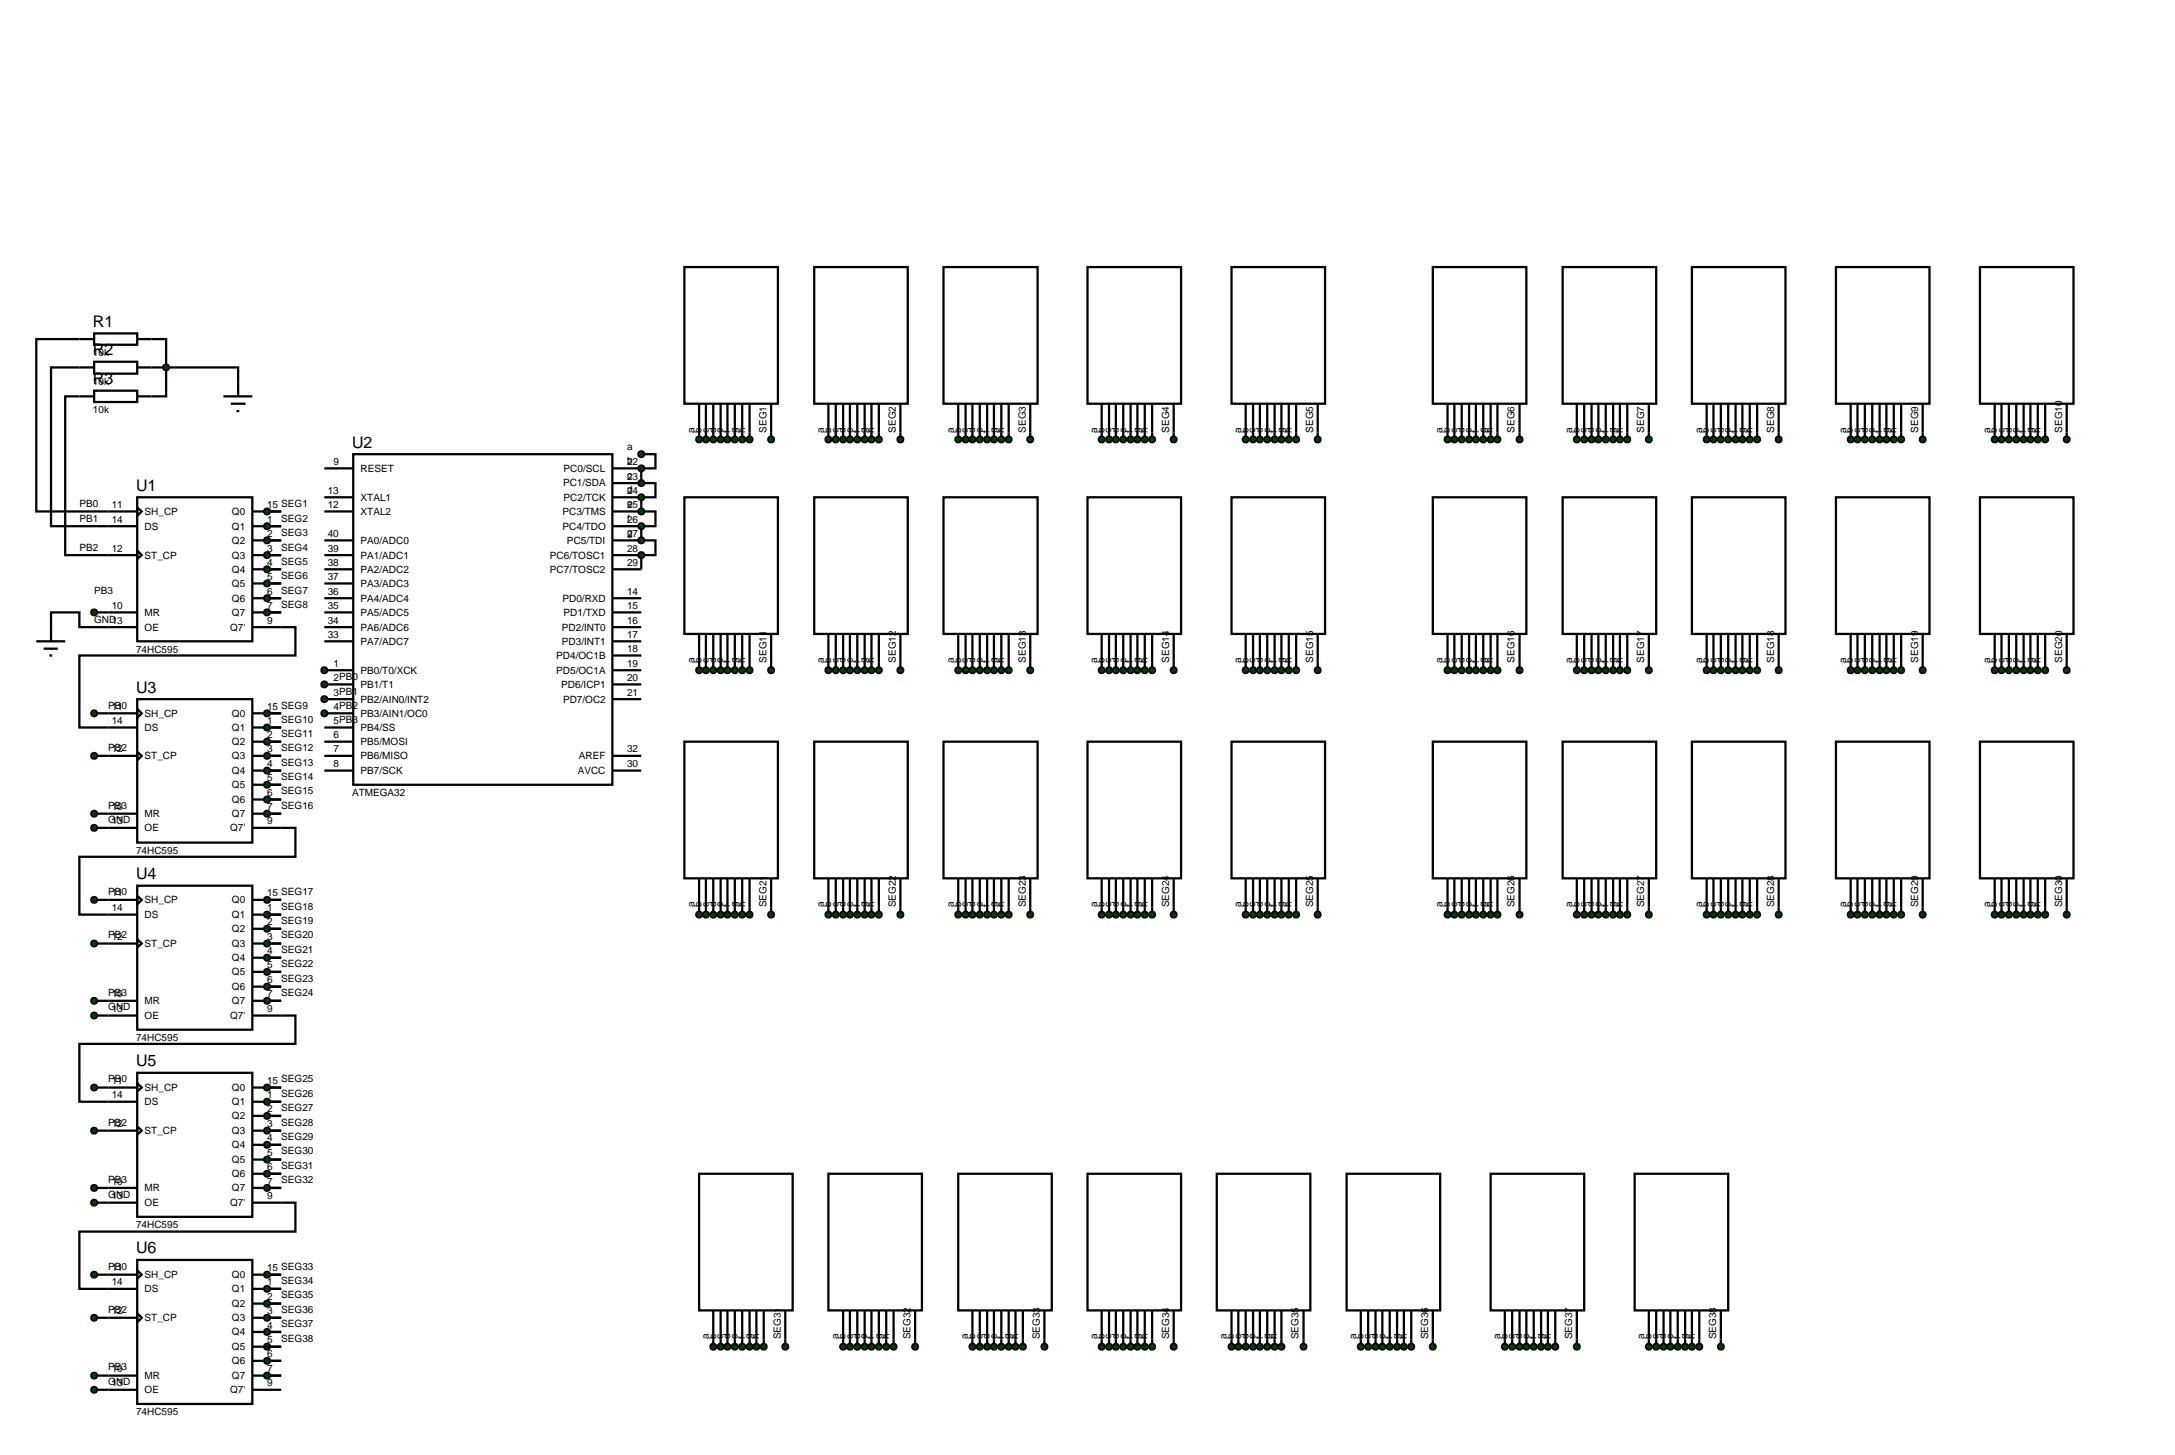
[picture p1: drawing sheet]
<svg xmlns="http://www.w3.org/2000/svg" width="384mm" height="257mm" viewBox="0 0 384 257" stroke-linecap="round" stroke-linejoin="round" font-family="sans-serif">
<defs><g id="words">
<g font-size="2.8">
<text x="16.4" y="57.7">R1</text>
<text x="16.4" y="62.7">R2</text>
<text x="16.4" y="67.8">R3</text>
<text x="62.1" y="79">U2</text>
<text x="24" y="86.6">U1</text>
<text x="24" y="122.2">U3</text>
<text x="24" y="155.1">U4</text>
<text x="24" y="188.1">U5</text>
<text x="24" y="221.1">U6</text>
</g>
<g font-size="1.8">
<text x="16.4" y="62.8">10k</text>
<text x="16.4" y="67.9">10k</text>
<text x="16.4" y="72.9">10k</text>
<text x="122.5" y="76.3" transform="rotate(-90 122.5 76.3)">a</text>
<text x="123.7" y="76.3" transform="rotate(-90 123.7 76.3)">b</text>
<text x="125" y="76.3" transform="rotate(-90 125 76.3)">c</text>
<text x="126.3" y="76.3" transform="rotate(-90 126.3 76.3)">d</text>
<text x="127.5" y="76.3" transform="rotate(-90 127.5 76.3)">e</text>
<text x="128.8" y="76.3" transform="rotate(-90 128.8 76.3)">f</text>
<text x="130.1" y="76.3" transform="rotate(-90 130.1 76.3)">g</text>
<text x="131.4" y="76.3" transform="rotate(-90 131.4 76.3)">h</text>
<text x="135.2" y="76.3" transform="rotate(-90 135.2 76.3)">SEG1</text>
<text x="145.3" y="76.3" transform="rotate(-90 145.3 76.3)">a</text>
<text x="146.6" y="76.3" transform="rotate(-90 146.6 76.3)">b</text>
<text x="147.9" y="76.3" transform="rotate(-90 147.9 76.3)">c</text>
<text x="149.1" y="76.3" transform="rotate(-90 149.1 76.3)">d</text>
<text x="150.4" y="76.3" transform="rotate(-90 150.4 76.3)">e</text>
<text x="151.7" y="76.3" transform="rotate(-90 151.7 76.3)">f</text>
<text x="152.9" y="76.3" transform="rotate(-90 152.9 76.3)">g</text>
<text x="154.2" y="76.3" transform="rotate(-90 154.2 76.3)">h</text>
<text x="158" y="76.3" transform="rotate(-90 158 76.3)">SEG2</text>
<text x="168.2" y="76.3" transform="rotate(-90 168.2 76.3)">a</text>
<text x="169.5" y="76.3" transform="rotate(-90 169.5 76.3)">b</text>
<text x="170.7" y="76.3" transform="rotate(-90 170.7 76.3)">c</text>
<text x="172" y="76.3" transform="rotate(-90 172 76.3)">d</text>
<text x="173.3" y="76.3" transform="rotate(-90 173.3 76.3)">e</text>
<text x="174.5" y="76.3" transform="rotate(-90 174.5 76.3)">f</text>
<text x="175.8" y="76.3" transform="rotate(-90 175.8 76.3)">g</text>
<text x="177.1" y="76.3" transform="rotate(-90 177.1 76.3)">h</text>
<text x="180.9" y="76.3" transform="rotate(-90 180.9 76.3)">SEG3</text>
<text x="193.5" y="76.3" transform="rotate(-90 193.5 76.3)">a</text>
<text x="194.8" y="76.3" transform="rotate(-90 194.8 76.3)">b</text>
<text x="196" y="76.3" transform="rotate(-90 196 76.3)">c</text>
<text x="197.3" y="76.3" transform="rotate(-90 197.3 76.3)">d</text>
<text x="198.6" y="76.3" transform="rotate(-90 198.6 76.3)">e</text>
<text x="199.8" y="76.3" transform="rotate(-90 199.8 76.3)">f</text>
<text x="201.1" y="76.3" transform="rotate(-90 201.1 76.3)">g</text>
<text x="202.4" y="76.3" transform="rotate(-90 202.4 76.3)">h</text>
<text x="206.2" y="76.3" transform="rotate(-90 206.2 76.3)">SEG4</text>
<text x="218.9" y="76.3" transform="rotate(-90 218.9 76.3)">a</text>
<text x="220.2" y="76.3" transform="rotate(-90 220.2 76.3)">b</text>
<text x="221.4" y="76.3" transform="rotate(-90 221.4 76.3)">c</text>
<text x="222.7" y="76.3" transform="rotate(-90 222.7 76.3)">d</text>
<text x="224" y="76.3" transform="rotate(-90 224 76.3)">e</text>
<text x="225.2" y="76.3" transform="rotate(-90 225.2 76.3)">f</text>
<text x="226.5" y="76.3" transform="rotate(-90 226.5 76.3)">g</text>
<text x="227.8" y="76.3" transform="rotate(-90 227.8 76.3)">h</text>
<text x="231.6" y="76.3" transform="rotate(-90 231.6 76.3)">SEG5</text>
<text x="254.4" y="76.3" transform="rotate(-90 254.4 76.3)">a</text>
<text x="255.7" y="76.3" transform="rotate(-90 255.7 76.3)">b</text>
<text x="257" y="76.3" transform="rotate(-90 257 76.3)">c</text>
<text x="258.3" y="76.3" transform="rotate(-90 258.3 76.3)">d</text>
<text x="259.5" y="76.3" transform="rotate(-90 259.5 76.3)">e</text>
<text x="260.8" y="76.3" transform="rotate(-90 260.8 76.3)">f</text>
<text x="262.1" y="76.3" transform="rotate(-90 262.1 76.3)">g</text>
<text x="263.3" y="76.3" transform="rotate(-90 263.3 76.3)">h</text>
<text x="267.1" y="76.3" transform="rotate(-90 267.1 76.3)">SEG6</text>
<text x="277.3" y="76.3" transform="rotate(-90 277.3 76.3)">a</text>
<text x="278.6" y="76.3" transform="rotate(-90 278.6 76.3)">b</text>
<text x="279.8" y="76.3" transform="rotate(-90 279.8 76.3)">c</text>
<text x="281.1" y="76.3" transform="rotate(-90 281.1 76.3)">d</text>
<text x="282.4" y="76.3" transform="rotate(-90 282.4 76.3)">e</text>
<text x="283.7" y="76.3" transform="rotate(-90 283.7 76.3)">f</text>
<text x="284.9" y="76.3" transform="rotate(-90 284.9 76.3)">g</text>
<text x="286.2" y="76.3" transform="rotate(-90 286.2 76.3)">h</text>
<text x="290" y="76.3" transform="rotate(-90 290 76.3)">SEG7</text>
<text x="300.2" y="76.3" transform="rotate(-90 300.2 76.3)">a</text>
<text x="301.4" y="76.3" transform="rotate(-90 301.4 76.3)">b</text>
<text x="302.7" y="76.3" transform="rotate(-90 302.7 76.3)">c</text>
<text x="304" y="76.3" transform="rotate(-90 304 76.3)">d</text>
<text x="305.2" y="76.3" transform="rotate(-90 305.2 76.3)">e</text>
<text x="306.5" y="76.3" transform="rotate(-90 306.5 76.3)">f</text>
<text x="307.8" y="76.3" transform="rotate(-90 307.8 76.3)">g</text>
<text x="309.1" y="76.3" transform="rotate(-90 309.1 76.3)">h</text>
<text x="312.9" y="76.3" transform="rotate(-90 312.9 76.3)">SEG8</text>
<text x="325.6" y="76.3" transform="rotate(-90 325.6 76.3)">a</text>
<text x="326.8" y="76.3" transform="rotate(-90 326.8 76.3)">b</text>
<text x="328.1" y="76.3" transform="rotate(-90 328.1 76.3)">c</text>
<text x="329.4" y="76.3" transform="rotate(-90 329.4 76.3)">d</text>
<text x="330.6" y="76.3" transform="rotate(-90 330.6 76.3)">e</text>
<text x="331.9" y="76.3" transform="rotate(-90 331.9 76.3)">f</text>
<text x="333.2" y="76.3" transform="rotate(-90 333.2 76.3)">g</text>
<text x="334.5" y="76.3" transform="rotate(-90 334.5 76.3)">h</text>
<text x="338.3" y="76.3" transform="rotate(-90 338.3 76.3)">SEG9</text>
<text x="351" y="76.3" transform="rotate(-90 351 76.3)">a</text>
<text x="352.2" y="76.3" transform="rotate(-90 352.2 76.3)">b</text>
<text x="353.5" y="76.3" transform="rotate(-90 353.5 76.3)">c</text>
<text x="354.8" y="76.3" transform="rotate(-90 354.8 76.3)">d</text>
<text x="356" y="76.3" transform="rotate(-90 356 76.3)">e</text>
<text x="357.3" y="76.3" transform="rotate(-90 357.3 76.3)">f</text>
<text x="358.6" y="76.3" transform="rotate(-90 358.6 76.3)">g</text>
<text x="359.9" y="76.3" transform="rotate(-90 359.9 76.3)">h</text>
<text x="363.7" y="76.3" transform="rotate(-90 363.7 76.3)">SEG10</text>
<text x="58.8" y="82">9</text>
<text x="63.6" y="83.2">RESET</text>
<text x="99.4" y="83.2">PC0/SCL</text>
<text x="110.6" y="79.3">a</text>
<text x="110.6" y="81.8">b</text>
<text x="110.6" y="82">22</text>
<text x="14" y="89.4">PB0</text>
<text x="19.7" y="89.6">11</text>
<text x="47.1" y="89.6">15 SEG1</text>
<text x="57.8" y="89.6">12</text>
<text x="57.8" y="87.1">13</text>
<text x="63.6" y="88.3">XTAL1</text>
<text x="99.3" y="85.8">PC1/SDA</text>
<text x="99.4" y="88.3">PC2/TCK</text>
<text x="110.6" y="84.4">c</text>
<text x="110.6" y="86.9">d</text>
<text x="110.6" y="89.4">e</text>
<text x="110.6" y="84.6">23</text>
<text x="110.6" y="87.1">24</text>
<text x="110.6" y="89.6">25</text>
<text x="14" y="92">PB1</text>
<text x="19.7" y="92.2">14</text>
<text x="25.5" y="90.8">SH_CP</text>
<text x="25.5" y="93.4">DS</text>
<text x="40.9" y="90.8">Q0</text>
<text x="40.9" y="93.4">Q1</text>
<text x="40.9" y="95.9">Q2</text>
<text x="47.1" y="92.2">1</text>
<text x="47.1" y="94.7">2</text>
<text x="49.6" y="92">SEG2</text>
<text x="49.6" y="94.5">SEG3</text>
<text x="57.8" y="94.7">40</text>
<text x="63.6" y="90.8">XTAL2</text>
<text x="63.6" y="95.9">PA0/ADC0</text>
<text x="99.2" y="90.8">PC3/TMS</text>
<text x="99.2" y="93.4">PC4/TDO</text>
<text x="100" y="95.9">PC5/TDI</text>
<text x="110.6" y="92">f</text>
<text x="110.6" y="94.5">g</text>
<text x="110.6" y="92.2">26</text>
<text x="110.6" y="94.7">27</text>
<text x="14" y="97.1">PB2</text>
<text x="19.7" y="97.3">12</text>
<text x="25.5" y="98.5">ST_CP</text>
<text x="40.9" y="98.5">Q3</text>
<text x="40.9" y="101">Q4</text>
<text x="47.1" y="97.3">3</text>
<text x="47.1" y="99.8">4</text>
<text x="49.6" y="97.1">SEG4</text>
<text x="49.6" y="99.6">SEG5</text>
<text x="57.8" y="99.8">38</text>
<text x="57.8" y="97.3">39</text>
<text x="63.6" y="101">PA2/ADC2</text>
<text x="63.6" y="98.5">PA1/ADC1</text>
<text x="97" y="98.5">PC6/TOSC1</text>
<text x="97" y="101">PC7/TOSC2</text>
<text x="110.6" y="97.3">28</text>
<text x="110.6" y="99.8">29</text>
<text x="16.6" y="104.7">PB3</text>
<text x="19.7" y="107.4">10</text>
<text x="40.9" y="103.5">Q5</text>
<text x="40.9" y="106.1">Q6</text>
<text x="47.1" y="102.3">5</text>
<text x="47.1" y="104.9">6</text>
<text x="47.1" y="107.4">7</text>
<text x="49.6" y="102.1">SEG6</text>
<text x="49.6" y="104.7">SEG7</text>
<text x="49.6" y="107.2">SEG8</text>
<text x="57.8" y="107.4">35</text>
<text x="57.8" y="104.9">36</text>
<text x="57.8" y="102.3">37</text>
<text x="63.6" y="106.1">PA4/ADC4</text>
<text x="63.6" y="103.5">PA3/ADC3</text>
<text x="99.2" y="106.1">PD0/RXD</text>
<text x="110.6" y="104.9">14</text>
<text x="110.6" y="107.4">15</text>
<text x="16.6" y="109.8">GND</text>
<text x="19.7" y="110">13</text>
<text x="25.5" y="108.6">MR</text>
<text x="25.5" y="111.2">OE</text>
<text x="40.6" y="111.2">Q7'</text>
<text x="40.9" y="108.6">Q7</text>
<text x="47.1" y="110">9</text>
<text x="57.8" y="112.5">33</text>
<text x="57.8" y="110">34</text>
<text x="63.6" y="113.7">PA7/ADC7</text>
<text x="63.6" y="111.2">PA6/ADC6</text>
<text x="63.6" y="108.6">PA5/ADC5</text>
<text x="99.1" y="111.2">PD2/INT0</text>
<text x="99.1" y="113.7">PD3/INT1</text>
<text x="99.4" y="108.6">PD1/TXD</text>
<text x="110.6" y="110">16</text>
<text x="110.6" y="112.5">17</text>
<text x="24" y="115.1">74HC595</text>
<text x="58.8" y="117.6">1</text>
<text x="63.6" y="118.8">PB0/T0/XCK</text>
<text x="98.1" y="116.2">PD4/OC1B</text>
<text x="98.1" y="118.8">PD5/OC1A</text>
<text x="110.6" y="115">18</text>
<text x="110.6" y="117.6">19</text>
<text x="122.5" y="116.9" transform="rotate(-90 122.5 116.9)">a</text>
<text x="123.7" y="116.9" transform="rotate(-90 123.7 116.9)">b</text>
<text x="125" y="116.9" transform="rotate(-90 125 116.9)">c</text>
<text x="126.3" y="116.9" transform="rotate(-90 126.3 116.9)">d</text>
<text x="127.5" y="116.9" transform="rotate(-90 127.5 116.9)">e</text>
<text x="128.8" y="116.9" transform="rotate(-90 128.8 116.9)">f</text>
<text x="130.1" y="116.9" transform="rotate(-90 130.1 116.9)">g</text>
<text x="131.4" y="116.9" transform="rotate(-90 131.4 116.9)">h</text>
<text x="135.2" y="116.9" transform="rotate(-90 135.2 116.9)">SEG11</text>
<text x="145.3" y="116.9" transform="rotate(-90 145.3 116.9)">a</text>
<text x="146.6" y="116.9" transform="rotate(-90 146.6 116.9)">b</text>
<text x="147.9" y="116.9" transform="rotate(-90 147.9 116.9)">c</text>
<text x="149.1" y="116.9" transform="rotate(-90 149.1 116.9)">d</text>
<text x="150.4" y="116.9" transform="rotate(-90 150.4 116.9)">e</text>
<text x="151.7" y="116.9" transform="rotate(-90 151.7 116.9)">f</text>
<text x="152.9" y="116.9" transform="rotate(-90 152.9 116.9)">g</text>
<text x="154.2" y="116.9" transform="rotate(-90 154.2 116.9)">h</text>
<text x="158" y="116.9" transform="rotate(-90 158 116.9)">SEG12</text>
<text x="168.2" y="116.9" transform="rotate(-90 168.2 116.9)">a</text>
<text x="169.5" y="116.9" transform="rotate(-90 169.5 116.9)">b</text>
<text x="170.7" y="116.9" transform="rotate(-90 170.7 116.9)">c</text>
<text x="172" y="116.9" transform="rotate(-90 172 116.9)">d</text>
<text x="173.3" y="116.9" transform="rotate(-90 173.3 116.9)">e</text>
<text x="174.5" y="116.9" transform="rotate(-90 174.5 116.9)">f</text>
<text x="175.8" y="116.9" transform="rotate(-90 175.8 116.9)">g</text>
<text x="177.1" y="116.9" transform="rotate(-90 177.1 116.9)">h</text>
<text x="180.9" y="116.9" transform="rotate(-90 180.9 116.9)">SEG13</text>
<text x="193.5" y="116.9" transform="rotate(-90 193.5 116.9)">a</text>
<text x="194.8" y="116.9" transform="rotate(-90 194.8 116.9)">b</text>
<text x="196" y="116.9" transform="rotate(-90 196 116.9)">c</text>
<text x="197.3" y="116.9" transform="rotate(-90 197.3 116.9)">d</text>
<text x="198.6" y="116.9" transform="rotate(-90 198.6 116.9)">e</text>
<text x="199.8" y="116.9" transform="rotate(-90 199.8 116.9)">f</text>
<text x="201.1" y="116.9" transform="rotate(-90 201.1 116.9)">g</text>
<text x="202.4" y="116.9" transform="rotate(-90 202.4 116.9)">h</text>
<text x="206.2" y="116.9" transform="rotate(-90 206.2 116.9)">SEG14</text>
<text x="218.9" y="116.9" transform="rotate(-90 218.9 116.9)">a</text>
<text x="220.2" y="116.9" transform="rotate(-90 220.2 116.9)">b</text>
<text x="221.4" y="116.9" transform="rotate(-90 221.4 116.9)">c</text>
<text x="222.7" y="116.9" transform="rotate(-90 222.7 116.9)">d</text>
<text x="224" y="116.9" transform="rotate(-90 224 116.9)">e</text>
<text x="225.2" y="116.9" transform="rotate(-90 225.2 116.9)">f</text>
<text x="226.5" y="116.9" transform="rotate(-90 226.5 116.9)">g</text>
<text x="227.8" y="116.9" transform="rotate(-90 227.8 116.9)">h</text>
<text x="231.6" y="116.9" transform="rotate(-90 231.6 116.9)">SEG15</text>
<text x="254.4" y="116.9" transform="rotate(-90 254.4 116.9)">a</text>
<text x="255.7" y="116.9" transform="rotate(-90 255.7 116.9)">b</text>
<text x="257" y="116.9" transform="rotate(-90 257 116.9)">c</text>
<text x="258.3" y="116.9" transform="rotate(-90 258.3 116.9)">d</text>
<text x="259.5" y="116.9" transform="rotate(-90 259.5 116.9)">e</text>
<text x="260.8" y="116.9" transform="rotate(-90 260.8 116.9)">f</text>
<text x="262.1" y="116.9" transform="rotate(-90 262.1 116.9)">g</text>
<text x="263.3" y="116.9" transform="rotate(-90 263.3 116.9)">h</text>
<text x="267.1" y="116.9" transform="rotate(-90 267.1 116.9)">SEG16</text>
<text x="277.3" y="116.9" transform="rotate(-90 277.3 116.9)">a</text>
<text x="278.6" y="116.9" transform="rotate(-90 278.6 116.9)">b</text>
<text x="279.8" y="116.9" transform="rotate(-90 279.8 116.9)">c</text>
<text x="281.1" y="116.9" transform="rotate(-90 281.1 116.9)">d</text>
<text x="282.4" y="116.9" transform="rotate(-90 282.4 116.9)">e</text>
<text x="283.7" y="116.9" transform="rotate(-90 283.7 116.9)">f</text>
<text x="284.9" y="116.9" transform="rotate(-90 284.9 116.9)">g</text>
<text x="286.2" y="116.9" transform="rotate(-90 286.2 116.9)">h</text>
<text x="290" y="116.9" transform="rotate(-90 290 116.9)">SEG17</text>
<text x="300.2" y="116.9" transform="rotate(-90 300.2 116.9)">a</text>
<text x="301.4" y="116.9" transform="rotate(-90 301.4 116.9)">b</text>
<text x="302.7" y="116.9" transform="rotate(-90 302.7 116.9)">c</text>
<text x="304" y="116.9" transform="rotate(-90 304 116.9)">d</text>
<text x="305.2" y="116.9" transform="rotate(-90 305.2 116.9)">e</text>
<text x="306.5" y="116.9" transform="rotate(-90 306.5 116.9)">f</text>
<text x="307.8" y="116.9" transform="rotate(-90 307.8 116.9)">g</text>
<text x="309.1" y="116.9" transform="rotate(-90 309.1 116.9)">h</text>
<text x="312.9" y="116.9" transform="rotate(-90 312.9 116.9)">SEG18</text>
<text x="325.6" y="116.9" transform="rotate(-90 325.6 116.9)">a</text>
<text x="326.8" y="116.9" transform="rotate(-90 326.8 116.9)">b</text>
<text x="328.1" y="116.9" transform="rotate(-90 328.1 116.9)">c</text>
<text x="329.4" y="116.9" transform="rotate(-90 329.4 116.9)">d</text>
<text x="330.6" y="116.9" transform="rotate(-90 330.6 116.9)">e</text>
<text x="331.9" y="116.9" transform="rotate(-90 331.9 116.9)">f</text>
<text x="333.2" y="116.9" transform="rotate(-90 333.2 116.9)">g</text>
<text x="334.5" y="116.9" transform="rotate(-90 334.5 116.9)">h</text>
<text x="338.3" y="116.9" transform="rotate(-90 338.3 116.9)">SEG19</text>
<text x="351" y="116.9" transform="rotate(-90 351 116.9)">a</text>
<text x="352.2" y="116.9" transform="rotate(-90 352.2 116.9)">b</text>
<text x="353.5" y="116.9" transform="rotate(-90 353.5 116.9)">c</text>
<text x="354.8" y="116.9" transform="rotate(-90 354.8 116.9)">d</text>
<text x="356" y="116.9" transform="rotate(-90 356 116.9)">e</text>
<text x="357.3" y="116.9" transform="rotate(-90 357.3 116.9)">f</text>
<text x="358.6" y="116.9" transform="rotate(-90 358.6 116.9)">g</text>
<text x="359.9" y="116.9" transform="rotate(-90 359.9 116.9)">h</text>
<text x="363.7" y="116.9" transform="rotate(-90 363.7 116.9)">SEG20</text>
<text x="19.1" y="125">PB0</text>
<text x="19.7" y="125.2">11</text>
<text x="47.1" y="125.2">15 SEG9</text>
<text x="58.8" y="120.1">2PB0</text>
<text x="58.8" y="122.7">3PB1</text>
<text x="58.8" y="125.2">4PB2</text>
<text x="63.6" y="121.3">PB1/T1</text>
<text x="63.6" y="123.9">PB2/AIN0/INT2</text>
<text x="99" y="121.3">PD6/ICP1</text>
<text x="99.3" y="123.9">PD7/OC2</text>
<text x="110.6" y="120.1">20</text>
<text x="110.6" y="122.7">21</text>
<text x="19.7" y="127.7">14</text>
<text x="25.5" y="126.4">SH_CP</text>
<text x="25.5" y="128.9">DS</text>
<text x="40.9" y="126.4">Q0</text>
<text x="40.9" y="128.9">Q1</text>
<text x="40.9" y="131.4">Q2</text>
<text x="47.1" y="127.7">1</text>
<text x="47.1" y="130.2">2</text>
<text x="49.6" y="127.5">SEG10</text>
<text x="49.6" y="130">SEG11</text>
<text x="58.8" y="127.7">5PB3</text>
<text x="58.8" y="130.2">6</text>
<text x="63.6" y="126.4">PB3/AIN1/OC0</text>
<text x="63.6" y="128.9">PB4/SS</text>
<text x="63.6" y="131.4">PB5/MOSI</text>
<text x="19.1" y="132.5">PB2</text>
<text x="19.7" y="132.7">12</text>
<text x="25.5" y="133.9">ST_CP</text>
<text x="40.9" y="133.9">Q3</text>
<text x="40.9" y="136.5">Q4</text>
<text x="47.1" y="132.7">3</text>
<text x="47.1" y="135.3">4</text>
<text x="47.1" y="137.8">5</text>
<text x="49.6" y="132.5">SEG12</text>
<text x="49.6" y="135.1">SEG13</text>
<text x="49.6" y="137.6">SEG14</text>
<text x="58.8" y="132.7">7</text>
<text x="58.8" y="135.3">8</text>
<text x="63.6" y="133.9">PB6/MISO</text>
<text x="63.6" y="136.5">PB7/SCK</text>
<text x="101.9" y="136.5">AVCC</text>
<text x="102.1" y="133.9">AREF</text>
<text x="110.6" y="132.7">32</text>
<text x="110.6" y="135.3">30</text>
<text x="19.1" y="142.7">PB3</text>
<text x="19.7" y="142.9">10</text>
<text x="40.9" y="139">Q5</text>
<text x="40.9" y="141.6">Q6</text>
<text x="47.1" y="140.4">6</text>
<text x="47.1" y="142.9">7</text>
<text x="49.6" y="140.1">SEG15</text>
<text x="49.6" y="142.7">SEG16</text>
<text x="62.1" y="140.4">ATMEGA32</text>
<text x="19.1" y="145.2">GND</text>
<text x="19.7" y="145.4">13</text>
<text x="25.5" y="144.1">MR</text>
<text x="25.5" y="146.6">OE</text>
<text x="40.6" y="146.6">Q7'</text>
<text x="40.9" y="144.1">Q7</text>
<text x="47.1" y="145.4">9</text>
<text x="24" y="150.6">74HC595</text>
<text x="19.1" y="157.9">PB0</text>
<text x="19.7" y="158.1">11</text>
<text x="19.7" y="160.7">14</text>
<text x="25.5" y="159.3">SH_CP</text>
<text x="25.5" y="161.9">DS</text>
<text x="40.9" y="159.3">Q0</text>
<text x="40.9" y="161.9">Q1</text>
<text x="47.1" y="158.1">15 SEG17</text>
<text x="47.1" y="160.7">1</text>
<text x="49.6" y="160.5">SEG18</text>
<text x="122.5" y="160" transform="rotate(-90 122.5 160)">a</text>
<text x="123.7" y="160" transform="rotate(-90 123.7 160)">b</text>
<text x="125" y="160" transform="rotate(-90 125 160)">c</text>
<text x="126.3" y="160" transform="rotate(-90 126.3 160)">d</text>
<text x="127.5" y="160" transform="rotate(-90 127.5 160)">e</text>
<text x="128.8" y="160" transform="rotate(-90 128.8 160)">f</text>
<text x="130.1" y="160" transform="rotate(-90 130.1 160)">g</text>
<text x="131.4" y="160" transform="rotate(-90 131.4 160)">h</text>
<text x="135.2" y="160" transform="rotate(-90 135.2 160)">SEG21</text>
<text x="145.3" y="160" transform="rotate(-90 145.3 160)">a</text>
<text x="146.6" y="160" transform="rotate(-90 146.6 160)">b</text>
<text x="147.9" y="160" transform="rotate(-90 147.9 160)">c</text>
<text x="149.1" y="160" transform="rotate(-90 149.1 160)">d</text>
<text x="150.4" y="160" transform="rotate(-90 150.4 160)">e</text>
<text x="151.7" y="160" transform="rotate(-90 151.7 160)">f</text>
<text x="152.9" y="160" transform="rotate(-90 152.9 160)">g</text>
<text x="154.2" y="160" transform="rotate(-90 154.2 160)">h</text>
<text x="158" y="160" transform="rotate(-90 158 160)">SEG22</text>
<text x="168.2" y="160" transform="rotate(-90 168.2 160)">a</text>
<text x="169.5" y="160" transform="rotate(-90 169.5 160)">b</text>
<text x="170.7" y="160" transform="rotate(-90 170.7 160)">c</text>
<text x="172" y="160" transform="rotate(-90 172 160)">d</text>
<text x="173.3" y="160" transform="rotate(-90 173.3 160)">e</text>
<text x="174.5" y="160" transform="rotate(-90 174.5 160)">f</text>
<text x="175.8" y="160" transform="rotate(-90 175.8 160)">g</text>
<text x="177.1" y="160" transform="rotate(-90 177.1 160)">h</text>
<text x="180.9" y="160" transform="rotate(-90 180.9 160)">SEG23</text>
<text x="193.5" y="160" transform="rotate(-90 193.5 160)">a</text>
<text x="194.8" y="160" transform="rotate(-90 194.8 160)">b</text>
<text x="196" y="160" transform="rotate(-90 196 160)">c</text>
<text x="197.3" y="160" transform="rotate(-90 197.3 160)">d</text>
<text x="198.6" y="160" transform="rotate(-90 198.6 160)">e</text>
<text x="199.8" y="160" transform="rotate(-90 199.8 160)">f</text>
<text x="201.1" y="160" transform="rotate(-90 201.1 160)">g</text>
<text x="202.4" y="160" transform="rotate(-90 202.4 160)">h</text>
<text x="206.2" y="160" transform="rotate(-90 206.2 160)">SEG24</text>
<text x="218.9" y="160" transform="rotate(-90 218.9 160)">a</text>
<text x="220.2" y="160" transform="rotate(-90 220.2 160)">b</text>
<text x="221.4" y="160" transform="rotate(-90 221.4 160)">c</text>
<text x="222.7" y="160" transform="rotate(-90 222.7 160)">d</text>
<text x="224" y="160" transform="rotate(-90 224 160)">e</text>
<text x="225.2" y="160" transform="rotate(-90 225.2 160)">f</text>
<text x="226.5" y="160" transform="rotate(-90 226.5 160)">g</text>
<text x="227.8" y="160" transform="rotate(-90 227.8 160)">h</text>
<text x="231.6" y="160" transform="rotate(-90 231.6 160)">SEG25</text>
<text x="254.4" y="160" transform="rotate(-90 254.4 160)">a</text>
<text x="255.7" y="160" transform="rotate(-90 255.7 160)">b</text>
<text x="257" y="160" transform="rotate(-90 257 160)">c</text>
<text x="258.3" y="160" transform="rotate(-90 258.3 160)">d</text>
<text x="259.5" y="160" transform="rotate(-90 259.5 160)">e</text>
<text x="260.8" y="160" transform="rotate(-90 260.8 160)">f</text>
<text x="262.1" y="160" transform="rotate(-90 262.1 160)">g</text>
<text x="263.3" y="160" transform="rotate(-90 263.3 160)">h</text>
<text x="267.1" y="160" transform="rotate(-90 267.1 160)">SEG26</text>
<text x="277.3" y="160" transform="rotate(-90 277.3 160)">a</text>
<text x="278.6" y="160" transform="rotate(-90 278.6 160)">b</text>
<text x="279.8" y="160" transform="rotate(-90 279.8 160)">c</text>
<text x="281.1" y="160" transform="rotate(-90 281.1 160)">d</text>
<text x="282.4" y="160" transform="rotate(-90 282.4 160)">e</text>
<text x="283.7" y="160" transform="rotate(-90 283.7 160)">f</text>
<text x="284.9" y="160" transform="rotate(-90 284.9 160)">g</text>
<text x="286.2" y="160" transform="rotate(-90 286.2 160)">h</text>
<text x="290" y="160" transform="rotate(-90 290 160)">SEG27</text>
<text x="300.2" y="160" transform="rotate(-90 300.2 160)">a</text>
<text x="301.4" y="160" transform="rotate(-90 301.4 160)">b</text>
<text x="302.7" y="160" transform="rotate(-90 302.7 160)">c</text>
<text x="304" y="160" transform="rotate(-90 304 160)">d</text>
<text x="305.2" y="160" transform="rotate(-90 305.2 160)">e</text>
<text x="306.5" y="160" transform="rotate(-90 306.5 160)">f</text>
<text x="307.8" y="160" transform="rotate(-90 307.8 160)">g</text>
<text x="309.1" y="160" transform="rotate(-90 309.1 160)">h</text>
<text x="312.9" y="160" transform="rotate(-90 312.9 160)">SEG28</text>
<text x="325.6" y="160" transform="rotate(-90 325.6 160)">a</text>
<text x="326.8" y="160" transform="rotate(-90 326.8 160)">b</text>
<text x="328.1" y="160" transform="rotate(-90 328.1 160)">c</text>
<text x="329.4" y="160" transform="rotate(-90 329.4 160)">d</text>
<text x="330.6" y="160" transform="rotate(-90 330.6 160)">e</text>
<text x="331.9" y="160" transform="rotate(-90 331.9 160)">f</text>
<text x="333.2" y="160" transform="rotate(-90 333.2 160)">g</text>
<text x="334.5" y="160" transform="rotate(-90 334.5 160)">h</text>
<text x="338.3" y="160" transform="rotate(-90 338.3 160)">SEG29</text>
<text x="351" y="160" transform="rotate(-90 351 160)">a</text>
<text x="352.2" y="160" transform="rotate(-90 352.2 160)">b</text>
<text x="353.5" y="160" transform="rotate(-90 353.5 160)">c</text>
<text x="354.8" y="160" transform="rotate(-90 354.8 160)">d</text>
<text x="356" y="160" transform="rotate(-90 356 160)">e</text>
<text x="357.3" y="160" transform="rotate(-90 357.3 160)">f</text>
<text x="358.6" y="160" transform="rotate(-90 358.6 160)">g</text>
<text x="359.9" y="160" transform="rotate(-90 359.9 160)">h</text>
<text x="363.7" y="160" transform="rotate(-90 363.7 160)">SEG30</text>
<text x="19.1" y="165.5">PB2</text>
<text x="19.7" y="165.8">12</text>
<text x="25.5" y="167">ST_CP</text>
<text x="40.9" y="164.4">Q2</text>
<text x="40.9" y="167">Q3</text>
<text x="47.1" y="163.2">2</text>
<text x="47.1" y="165.8">3</text>
<text x="49.6" y="163">SEG19</text>
<text x="49.6" y="165.5">SEG20</text>
<text x="40.9" y="169.5">Q4</text>
<text x="40.9" y="172">Q5</text>
<text x="47.1" y="168.3">4</text>
<text x="47.1" y="170.8">5</text>
<text x="47.1" y="173.4">6</text>
<text x="49.6" y="168.1">SEG21</text>
<text x="49.6" y="170.6">SEG22</text>
<text x="49.6" y="173.2">SEG23</text>
<text x="19.1" y="175.7">PB3</text>
<text x="19.1" y="178.2">GND</text>
<text x="19.7" y="175.9">10</text>
<text x="19.7" y="178.5">13</text>
<text x="25.5" y="177.1">MR</text>
<text x="25.5" y="179.7">OE</text>
<text x="40.6" y="179.7">Q7'</text>
<text x="40.9" y="174.6">Q6</text>
<text x="40.9" y="177.1">Q7</text>
<text x="47.1" y="175.9">7</text>
<text x="47.1" y="178.5">9</text>
<text x="49.6" y="175.7">SEG24</text>
<text x="24" y="183.6">74HC595</text>
<text x="19.1" y="190.9">PB0</text>
<text x="19.7" y="191.2">11</text>
<text x="47.1" y="191.2">15 SEG25</text>
<text x="19.7" y="193.7">14</text>
<text x="25.5" y="192.4">SH_CP</text>
<text x="25.5" y="194.9">DS</text>
<text x="40.9" y="192.4">Q0</text>
<text x="40.9" y="194.9">Q1</text>
<text x="40.9" y="197.4">Q2</text>
<text x="47.1" y="193.7">1</text>
<text x="47.1" y="196.2">2</text>
<text x="49.6" y="193.5">SEG26</text>
<text x="49.6" y="196">SEG27</text>
<text x="19.1" y="198.6">PB2</text>
<text x="19.7" y="198.8">12</text>
<text x="25.5" y="200">ST_CP</text>
<text x="40.9" y="200">Q3</text>
<text x="40.9" y="202.5">Q4</text>
<text x="47.1" y="198.8">3</text>
<text x="47.1" y="201.3">4</text>
<text x="47.1" y="203.9">5</text>
<text x="49.6" y="198.6">SEG28</text>
<text x="49.6" y="201.1">SEG29</text>
<text x="49.6" y="203.6">SEG30</text>
<text x="19.1" y="208.7">PB3</text>
<text x="19.7" y="208.9">10</text>
<text x="40.9" y="205.1">Q5</text>
<text x="40.9" y="207.6">Q6</text>
<text x="47.1" y="206.4">6</text>
<text x="47.1" y="208.9">7</text>
<text x="49.6" y="206.2">SEG31</text>
<text x="49.6" y="208.7">SEG32</text>
<text x="19.1" y="211.3">GND</text>
<text x="19.7" y="211.5">13</text>
<text x="25.5" y="210.1">MR</text>
<text x="25.5" y="212.7">OE</text>
<text x="40.6" y="212.7">Q7'</text>
<text x="40.9" y="210.1">Q7</text>
<text x="47.1" y="211.5">9</text>
<text x="24" y="216.6">74HC595</text>
<text x="19.1" y="224">PB0</text>
<text x="19.7" y="224.2">11</text>
<text x="19.7" y="226.7">14</text>
<text x="25.5" y="225.4">SH_CP</text>
<text x="25.5" y="227.9">DS</text>
<text x="40.9" y="225.4">Q0</text>
<text x="40.9" y="227.9">Q1</text>
<text x="47.1" y="224.2">15 SEG33</text>
<text x="47.1" y="226.7">1</text>
<text x="49.6" y="226.5">SEG34</text>
<text x="19.1" y="231.6">PB2</text>
<text x="19.7" y="231.8">12</text>
<text x="25.5" y="233">ST_CP</text>
<text x="40.9" y="230.5">Q2</text>
<text x="40.9" y="233">Q3</text>
<text x="47.1" y="229.3">2</text>
<text x="47.1" y="231.8">3</text>
<text x="49.6" y="229">SEG35</text>
<text x="49.6" y="231.6">SEG36</text>
<text x="40.9" y="235.5">Q4</text>
<text x="40.9" y="238.1">Q5</text>
<text x="47.1" y="234.3">4</text>
<text x="47.1" y="236.9">5</text>
<text x="47.1" y="239.4">6</text>
<text x="49.6" y="236.7">SEG38</text>
<text x="49.6" y="234.1">SEG37</text>
<text x="125" y="236.2" transform="rotate(-90 125 236.2)">a</text>
<text x="126.3" y="236.2" transform="rotate(-90 126.3 236.2)">b</text>
<text x="127.5" y="236.2" transform="rotate(-90 127.5 236.2)">c</text>
<text x="128.8" y="236.2" transform="rotate(-90 128.8 236.2)">d</text>
<text x="130.1" y="236.2" transform="rotate(-90 130.1 236.2)">e</text>
<text x="131.4" y="236.2" transform="rotate(-90 131.4 236.2)">f</text>
<text x="132.6" y="236.2" transform="rotate(-90 132.6 236.2)">g</text>
<text x="133.9" y="236.2" transform="rotate(-90 133.9 236.2)">h</text>
<text x="137.7" y="236.2" transform="rotate(-90 137.7 236.2)">SEG31</text>
<text x="147.9" y="236.2" transform="rotate(-90 147.9 236.2)">a</text>
<text x="149.1" y="236.2" transform="rotate(-90 149.1 236.2)">b</text>
<text x="150.4" y="236.2" transform="rotate(-90 150.4 236.2)">c</text>
<text x="151.7" y="236.2" transform="rotate(-90 151.7 236.2)">d</text>
<text x="152.9" y="236.2" transform="rotate(-90 152.9 236.2)">e</text>
<text x="154.2" y="236.2" transform="rotate(-90 154.2 236.2)">f</text>
<text x="155.5" y="236.2" transform="rotate(-90 155.5 236.2)">g</text>
<text x="156.8" y="236.2" transform="rotate(-90 156.8 236.2)">h</text>
<text x="160.6" y="236.2" transform="rotate(-90 160.6 236.2)">SEG32</text>
<text x="170.7" y="236.2" transform="rotate(-90 170.7 236.2)">a</text>
<text x="172" y="236.2" transform="rotate(-90 172 236.2)">b</text>
<text x="173.3" y="236.2" transform="rotate(-90 173.3 236.2)">c</text>
<text x="174.5" y="236.2" transform="rotate(-90 174.5 236.2)">d</text>
<text x="175.8" y="236.2" transform="rotate(-90 175.8 236.2)">e</text>
<text x="177.1" y="236.2" transform="rotate(-90 177.1 236.2)">f</text>
<text x="178.3" y="236.2" transform="rotate(-90 178.3 236.2)">g</text>
<text x="179.6" y="236.2" transform="rotate(-90 179.6 236.2)">h</text>
<text x="183.4" y="236.2" transform="rotate(-90 183.4 236.2)">SEG33</text>
<text x="193.5" y="236.2" transform="rotate(-90 193.5 236.2)">a</text>
<text x="194.8" y="236.2" transform="rotate(-90 194.8 236.2)">b</text>
<text x="196" y="236.2" transform="rotate(-90 196 236.2)">c</text>
<text x="197.3" y="236.2" transform="rotate(-90 197.3 236.2)">d</text>
<text x="198.6" y="236.2" transform="rotate(-90 198.6 236.2)">e</text>
<text x="199.8" y="236.2" transform="rotate(-90 199.8 236.2)">f</text>
<text x="201.1" y="236.2" transform="rotate(-90 201.1 236.2)">g</text>
<text x="202.4" y="236.2" transform="rotate(-90 202.4 236.2)">h</text>
<text x="206.2" y="236.2" transform="rotate(-90 206.2 236.2)">SEG34</text>
<text x="216.3" y="236.2" transform="rotate(-90 216.3 236.2)">a</text>
<text x="217.6" y="236.2" transform="rotate(-90 217.6 236.2)">b</text>
<text x="218.9" y="236.2" transform="rotate(-90 218.9 236.2)">c</text>
<text x="220.2" y="236.2" transform="rotate(-90 220.2 236.2)">d</text>
<text x="221.4" y="236.2" transform="rotate(-90 221.4 236.2)">e</text>
<text x="222.7" y="236.2" transform="rotate(-90 222.7 236.2)">f</text>
<text x="224" y="236.2" transform="rotate(-90 224 236.2)">g</text>
<text x="225.2" y="236.2" transform="rotate(-90 225.2 236.2)">h</text>
<text x="229" y="236.2" transform="rotate(-90 229 236.2)">SEG35</text>
<text x="239.2" y="236.2" transform="rotate(-90 239.2 236.2)">a</text>
<text x="240.5" y="236.2" transform="rotate(-90 240.5 236.2)">b</text>
<text x="241.7" y="236.2" transform="rotate(-90 241.7 236.2)">c</text>
<text x="243" y="236.2" transform="rotate(-90 243 236.2)">d</text>
<text x="244.3" y="236.2" transform="rotate(-90 244.3 236.2)">e</text>
<text x="245.6" y="236.2" transform="rotate(-90 245.6 236.2)">f</text>
<text x="246.8" y="236.2" transform="rotate(-90 246.8 236.2)">g</text>
<text x="248.1" y="236.2" transform="rotate(-90 248.1 236.2)">h</text>
<text x="251.9" y="236.2" transform="rotate(-90 251.9 236.2)">SEG36</text>
<text x="264.6" y="236.2" transform="rotate(-90 264.6 236.2)">a</text>
<text x="265.9" y="236.2" transform="rotate(-90 265.9 236.2)">b</text>
<text x="267.1" y="236.2" transform="rotate(-90 267.1 236.2)">c</text>
<text x="268.4" y="236.2" transform="rotate(-90 268.4 236.2)">d</text>
<text x="269.7" y="236.2" transform="rotate(-90 269.7 236.2)">e</text>
<text x="271" y="236.2" transform="rotate(-90 271 236.2)">f</text>
<text x="272.2" y="236.2" transform="rotate(-90 272.2 236.2)">g</text>
<text x="273.5" y="236.2" transform="rotate(-90 273.5 236.2)">h</text>
<text x="277.3" y="236.2" transform="rotate(-90 277.3 236.2)">SEG37</text>
<text x="290" y="236.2" transform="rotate(-90 290 236.2)">a</text>
<text x="291.3" y="236.2" transform="rotate(-90 291.3 236.2)">b</text>
<text x="292.5" y="236.2" transform="rotate(-90 292.5 236.2)">c</text>
<text x="293.8" y="236.2" transform="rotate(-90 293.8 236.2)">d</text>
<text x="295.1" y="236.2" transform="rotate(-90 295.1 236.2)">e</text>
<text x="296.4" y="236.2" transform="rotate(-90 296.4 236.2)">f</text>
<text x="297.6" y="236.2" transform="rotate(-90 297.6 236.2)">g</text>
<text x="298.9" y="236.2" transform="rotate(-90 298.9 236.2)">h</text>
<text x="302.7" y="236.2" transform="rotate(-90 302.7 236.2)">SEG38</text>
<text x="19.1" y="241.7">PB3</text>
<text x="19.1" y="244.3">GND</text>
<text x="19.7" y="242">10</text>
<text x="19.7" y="244.5">13</text>
<text x="25.5" y="243.2">MR</text>
<text x="25.5" y="245.7">OE</text>
<text x="40.6" y="245.7">Q7'</text>
<text x="40.9" y="240.6">Q6</text>
<text x="40.9" y="243.2">Q7</text>
<text x="47.1" y="242">7</text>
<text x="47.1" y="244.5">9</text>
<text x="24" y="249.6">74HC595</text>
</g>
</g></defs>
<g fill="none" stroke="#000" stroke-width=".4">
<path d="M14 59.8h-7.6v30.4h12.7M26.7 59.8h2.6v5M14 64.8h-5v28h10.1M14 69.9h-2.5v28h7.6M26.7 64.8h2.6M29.3 64.8v5.1h-2.6M29.3 64.8h12.7v2.6M123.3 76.3v1.2M124.5 76.3v1.2M125.8 76.3v1.2M127.1 76.3v1.2M128.3 76.3v1.2"/>
<path d="M129.6 76.3v1.2M130.9 76.3v1.2M132.2 76.3v1.2M136 76.3v1.2M146.1 76.3v1.2M147.4 76.3v1.2M148.7 76.3v1.2M149.9 76.3v1.2M151.2 76.3v1.2M152.5 76.3v1.2M153.7 76.3v1.2M155 76.3v1.2"/>
<path d="M158.8 76.3v1.2M169 76.3v1.2M170.3 76.3v1.2M171.5 76.3v1.2M172.8 76.3v1.2M174.1 76.3v1.2M175.3 76.3v1.2M176.6 76.3v1.2M177.9 76.3v1.2M181.7 76.3v1.2M194.3 76.3v1.2M195.6 76.3v1.2"/>
<path d="M196.8 76.3v1.2M198.1 76.3v1.2M199.4 76.3v1.2M200.6 76.3v1.2M201.9 76.3v1.2M203.2 76.3v1.2M207 76.3v1.2M219.7 76.3v1.2M221 76.3v1.2M222.2 76.3v1.2M223.5 76.3v1.2M224.8 76.3v1.2"/>
<path d="M226 76.3v1.2M227.3 76.3v1.2M228.6 76.3v1.2M232.4 76.3v1.2M255.3 76.3v1.2M256.5 76.3v1.2M257.8 76.3v1.2M259.1 76.3v1.2M260.3 76.3v1.2M261.6 76.3v1.2M262.9 76.3v1.2M264.1 76.3v1.2"/>
<path d="M268 76.3v1.2M278.1 76.3v1.2M279.4 76.3v1.2M280.7 76.3v1.2M281.9 76.3v1.2M283.2 76.3v1.2M284.5 76.3v1.2M285.7 76.3v1.2M287 76.3v1.2M290.8 76.3v1.2M301 76.3v1.2M302.2 76.3v1.2"/>
<path d="M303.5 76.3v1.2M304.8 76.3v1.2M306.1 76.3v1.2M307.3 76.3v1.2M308.6 76.3v1.2M309.9 76.3v1.2M313.7 76.3v1.2M326.4 76.3v1.2M327.6 76.3v1.2M328.9 76.3v1.2M330.2 76.3v1.2M331.5 76.3v1.2"/>
<path d="M332.7 76.3v1.2M334 76.3v1.2M335.3 76.3v1.2M339.1 76.3v1.2M351.8 76.3v1.2M353 76.3v1.2M354.3 76.3v1.2M355.6 76.3v1.2M356.9 76.3v1.2M358.1 76.3v1.2M359.4 76.3v1.2M360.7 76.3v1.2"/>
<path d="M364.5 76.3v1.2M47.1 90.2h2.5M47.1 92.8h2.5M47.1 95.3h2.5M47.1 97.9h2.5M113.1 80.1h2.5v2.5h-2.5v2.6h2.5v2.5h-2.5v2.5h2.5v2.6h-2.5v2.5h2.5v2.6h-2.5v2.5M9 110.6v-2.6h5v2.6h5.1M16.6 108h2.5M47.1 100.4h2.5M47.1 102.9h2.5M47.1 105.5h2.5M47.1 108h2.5"/>
<path d="M49.6 110.6h2.5v5h-38.1v12.7h5.1M123.3 116.9v1.3M124.5 116.9v1.3M125.8 116.9v1.3M127.1 116.9v1.3M128.3 116.9v1.3M129.6 116.9v1.3M130.9 116.9v1.3M132.2 116.9v1.3M136 116.9v1.3M146.1 116.9v1.3M147.4 116.9v1.3"/>
<path d="M148.7 116.9v1.3M149.9 116.9v1.3M151.2 116.9v1.3M152.5 116.9v1.3M153.7 116.9v1.3M155 116.9v1.3M158.8 116.9v1.3M169 116.9v1.3M170.3 116.9v1.3M171.5 116.9v1.3M172.8 116.9v1.3M174.1 116.9v1.3"/>
<path d="M175.3 116.9v1.3M176.6 116.9v1.3M177.9 116.9v1.3M181.7 116.9v1.3M194.3 116.9v1.3M195.6 116.9v1.3M196.8 116.9v1.3M198.1 116.9v1.3M199.4 116.9v1.3M200.6 116.9v1.3M201.9 116.9v1.3M203.2 116.9v1.3"/>
<path d="M207 116.9v1.3M219.7 116.9v1.3M221 116.9v1.3M222.2 116.9v1.3M223.5 116.9v1.3M224.8 116.9v1.3M226 116.9v1.3M227.3 116.9v1.3M228.6 116.9v1.3M232.4 116.9v1.3M255.3 116.9v1.3M256.5 116.9v1.3"/>
<path d="M257.8 116.9v1.3M259.1 116.9v1.3M260.3 116.9v1.3M261.6 116.9v1.3M262.9 116.9v1.3M264.1 116.9v1.3M268 116.9v1.3M278.1 116.9v1.3M279.4 116.9v1.3M280.7 116.9v1.3M281.9 116.9v1.3M283.2 116.9v1.3"/>
<path d="M284.5 116.9v1.3M285.7 116.9v1.3M287 116.9v1.3M290.8 116.9v1.3M301 116.9v1.3M302.2 116.9v1.3M303.5 116.9v1.3M304.8 116.9v1.3M306.1 116.9v1.3M307.3 116.9v1.3M308.6 116.9v1.3M309.9 116.9v1.3"/>
<path d="M313.7 116.9v1.3M326.4 116.9v1.3M327.6 116.9v1.3M328.9 116.9v1.3M330.2 116.9v1.3M331.5 116.9v1.3M332.7 116.9v1.3M334 116.9v1.3M335.3 116.9v1.3M339.1 116.9v1.3M351.8 116.9v1.3M353 116.9v1.3"/>
<path d="M354.3 116.9v1.3M355.6 116.9v1.3M356.9 116.9v1.3M358.1 116.9v1.3M359.4 116.9v1.3M360.7 116.9v1.3M364.5 116.9v1.3M16.6 125.8h2.5M16.6 133.3h2.5M47.1 125.8h2.5M47.1 128.3h2.5M47.1 130.8h2.5"/>
<path d="M47.1 133.3h2.5M47.1 135.9h2.5M47.1 138.4h2.5M16.6 143.5h2.5M16.6 158.7h2.5M16.6 146h2.5M47.1 141h2.5M47.1 143.5h2.5M47.1 158.7h2.5M49.6 146h2.5v5.1h-38.1v10.2h5.1M123.3 160v1.3M124.5 160v1.3"/>
<path d="M125.8 160v1.3M127.1 160v1.3M128.3 160v1.3M129.6 160v1.3M130.9 160v1.3M132.2 160v1.3M136 160v1.3M146.1 160v1.3M147.4 160v1.3M148.7 160v1.3M149.9 160v1.3M151.2 160v1.3"/>
<path d="M152.5 160v1.3M153.7 160v1.3M155 160v1.3M158.8 160v1.3M169 160v1.3M170.3 160v1.3M171.5 160v1.3M172.8 160v1.3M174.1 160v1.3M175.3 160v1.3M176.6 160v1.3M177.9 160v1.3"/>
<path d="M181.7 160v1.3M194.3 160v1.3M195.6 160v1.3M196.8 160v1.3M198.1 160v1.3M199.4 160v1.3M200.6 160v1.3M201.9 160v1.3M203.2 160v1.3M207 160v1.3M219.7 160v1.3M221 160v1.3"/>
<path d="M222.2 160v1.3M223.5 160v1.3M224.8 160v1.3M226 160v1.3M227.3 160v1.3M228.6 160v1.3M232.4 160v1.3M255.3 160v1.3M256.5 160v1.3M257.8 160v1.3M259.1 160v1.3M260.3 160v1.3"/>
<path d="M261.6 160v1.3M262.9 160v1.3M264.1 160v1.3M268 160v1.3M278.1 160v1.3M279.4 160v1.3M280.7 160v1.3M281.9 160v1.3M283.2 160v1.3M284.5 160v1.3M285.7 160v1.3M287 160v1.3"/>
<path d="M290.8 160v1.3M301 160v1.3M302.2 160v1.3M303.5 160v1.3M304.8 160v1.3M306.1 160v1.3M307.3 160v1.3M308.6 160v1.3M309.9 160v1.3M313.7 160v1.3M326.4 160v1.3M327.6 160v1.3"/>
<path d="M328.9 160v1.3M330.2 160v1.3M331.5 160v1.3M332.7 160v1.3M334 160v1.3M335.3 160v1.3M339.1 160v1.3M351.8 160v1.3M353 160v1.3M354.3 160v1.3M355.6 160v1.3M356.9 160v1.3"/>
<path d="M358.1 160v1.3M359.4 160v1.3M360.7 160v1.3M364.5 160v1.3M16.6 166.4h2.5M16.6 176.5h2.5M16.6 179.1h2.5M47.1 161.3h2.5M47.1 163.8h2.5M47.1 166.4h2.5M47.1 168.9h2.5M47.1 171.4h2.5"/>
<path d="M47.1 174h2.5M47.1 176.5h2.5M49.6 179.1h2.5v5h-38.1v10.2h5.1M16.6 191.8h2.5M16.6 199.4h2.5M47.1 191.8h2.5M47.1 194.3h2.5M47.1 196.8h2.5M47.1 199.4h2.5M16.6 209.5h2.5M16.6 212.1h2.5M47.1 201.9h2.5"/>
<path d="M47.1 204.5h2.5M47.1 207h2.5M47.1 209.5h2.5M49.6 212.1h2.5v5.1h-38.1v10.1h5.1M16.6 224.8h2.5M16.6 232.4h2.5M47.1 237.5h2.5M47.1 224.8h2.5M47.1 227.3h2.5M47.1 229.9h2.5M47.1 232.4h2.5M47.1 234.9h2.5"/>
<path d="M125.8 236.2v1.3M127.1 236.2v1.3M128.3 236.2v1.3M129.6 236.2v1.3M130.9 236.2v1.3M132.2 236.2v1.3M133.4 236.2v1.3M134.7 236.2v1.3M138.5 236.2v1.3M148.7 236.2v1.3M149.9 236.2v1.3M151.2 236.2v1.3"/>
<path d="M152.5 236.2v1.3M153.7 236.2v1.3M155 236.2v1.3M156.3 236.2v1.3M157.6 236.2v1.3M161.4 236.2v1.3M171.5 236.2v1.3M172.8 236.2v1.3M174.1 236.2v1.3M175.3 236.2v1.3M176.6 236.2v1.3M177.9 236.2v1.3"/>
<path d="M179.1 236.2v1.3M180.4 236.2v1.3M184.2 236.2v1.3M194.3 236.2v1.3M195.6 236.2v1.3M196.8 236.2v1.3M198.1 236.2v1.3M199.4 236.2v1.3M200.6 236.2v1.3M201.9 236.2v1.3M203.2 236.2v1.3M207 236.2v1.3"/>
<path d="M217.2 236.2v1.3M218.4 236.2v1.3M219.7 236.2v1.3M221 236.2v1.3M222.2 236.2v1.3M223.5 236.2v1.3M224.8 236.2v1.3M226 236.2v1.3M229.9 236.2v1.3M240 236.2v1.3M241.3 236.2v1.3M242.6 236.2v1.3"/>
<path d="M243.8 236.2v1.3M245.1 236.2v1.3M246.4 236.2v1.3M247.6 236.2v1.3M248.9 236.2v1.3M252.7 236.2v1.3M265.4 236.2v1.3M266.7 236.2v1.3M268 236.2v1.3M269.2 236.2v1.3M270.5 236.2v1.3M271.8 236.2v1.3"/>
<path d="M273 236.2v1.3M274.3 236.2v1.3M278.1 236.2v1.3M290.8 236.2v1.3M292.1 236.2v1.3M293.4 236.2v1.3M294.6 236.2v1.3M295.9 236.2v1.3M297.2 236.2v1.3M298.4 236.2v1.3M299.7 236.2v1.3M303.5 236.2v1.3"/>
<path d="M16.6 242.6h2.5M16.6 245.1h2.5M47.1 240h2.5M47.1 242.6h2.5"/>
</g>
<path d="M46.7 237.2l.4-.2-.5 .5zM47.1 237l.4 .2 .1 .3zM47.6 237.5l-.1 .3-.4 .2zM46.6 237.5l.5 .5-.3-.1z" fill="#004000" stroke="#000" stroke-width=".4"/>
<path d="M46.6 237.5l.5-.5 .5 .5-.5 .5z" fill="#004000"/>
<path d="M349.2 130.8h16.5v24.1h-16.5zM351.8 154.9v5.1M353 154.9v5.1M354.3 154.9v5.1M355.6 154.9v5.1M356.9 154.9v5.1M358.1 154.9v5.1M359.4 154.9v5.1M360.7 154.9v5.1M364.5 154.9v5.1" fill="none" stroke="#000" stroke-width=".4"/>
<g fill="#004000" stroke="#000" stroke-width=".4">
<path d="M351.4 161l.4-.2-.5 .5zM351.8 160.8l.3 .1 .2 .4zM352.3 161.3l-.1 .3-.4 .2zM351.3 161.3l.5 .5-.4-.2z"/>
<path d="M352.6 161l.4-.2-.5 .5zM353 160.8l.4 .2 .1 .3zM353.5 161.3l-.1 .3-.4 .2zM352.5 161.3l.5 .5-.4-.2z"/>
<path d="M353.9 161l.4-.2-.5 .5zM354.3 160.8l.4 .2 .1 .3zM354.8 161.3l-.1 .3-.4 .2zM353.8 161.3l.5 .5-.4-.2z"/>
<path d="M355.2 161l.4-.2-.5 .5zM355.6 160.8l.4 .2 .1 .3zM356.1 161.3l-.1 .3-.4 .2zM355.1 161.3l.5 .5-.4-.2z"/>
<path d="M356.5 161l.4-.2-.5 .5zM356.9 160.8l.4 .2 .1 .3zM357.4 161.3l-.1 .3-.4 .2zM356.4 161.3l.5 .5-.4-.2z"/>
<path d="M357.7 161l.4-.2-.5 .5zM358.1 160.8l.4 .2 .1 .3zM358.6 161.3l-.1 .3-.4 .2zM357.6 161.3l.5 .5-.4-.2z"/>
<path d="M359 161l.4-.2-.5 .5zM359.4 160.8l.4 .2 .1 .3zM359.9 161.3l-.1 .3-.4 .2zM358.9 161.3l.5 .5-.4-.2z"/>
<path d="M360.3 161l.4-.2-.5 .5zM360.7 160.8l.4 .2 .1 .3zM361.2 161.3l-.1 .3-.4 .2zM360.2 161.3l.5 .5-.4-.2z"/>
<path d="M364.1 161l.4-.2-.5 .5zM364.5 160.8l.3 .1 .2 .4zM365 161.3l-.1 .3-.4 .2zM364 161.3l.5 .5-.4-.2z"/>
</g>
<g fill="#004000">
<path d="M351.3 161.3l.5-.5 .5 .5-.5 .5z"/>
<path d="M352.5 161.3l.5-.5 .5 .5-.5 .5z"/>
<path d="M353.8 161.3l.5-.5 .5 .5-.5 .5z"/>
<path d="M355.1 161.3l.5-.5 .5 .5-.5 .5z"/>
<path d="M356.4 161.3l.5-.5 .5 .5-.5 .5z"/>
<path d="M357.6 161.3l.5-.5 .5 .5-.5 .5z"/>
<path d="M358.9 161.3l.5-.5 .5 .5-.5 .5z"/>
<path d="M360.2 161.3l.5-.5 .5 .5-.5 .5z"/>
<path d="M364.5 160.8l.5 .5-.5 .5-.5-.5z"/>
</g>
<path d="M323.8 130.8h16.5v24.1h-16.5zM326.4 154.9v5.1M327.6 154.9v5.1M328.9 154.9v5.1M330.2 154.9v5.1M331.5 154.9v5.1M332.7 154.9v5.1M334 154.9v5.1M335.3 154.9v5.1M339.1 154.9v5.1" fill="none" stroke="#000" stroke-width=".4"/>
<g fill="#004000" stroke="#000" stroke-width=".4">
<path d="M326 161l.4-.2-.5 .5zM326.4 160.8l.3 .1 .2 .4zM326.9 161.3l-.1 .3-.4 .2zM325.9 161.3l.5 .5-.4-.2z"/>
<path d="M327.2 161l.4-.2-.5 .5zM327.6 160.8l.4 .2 .1 .3zM328.1 161.3l-.1 .3-.4 .2zM327.1 161.3l.5 .5-.4-.2z"/>
<path d="M328.5 161l.4-.2-.5 .5zM328.9 160.8l.4 .2 .1 .3zM329.4 161.3l-.1 .3-.4 .2zM328.4 161.3l.5 .5-.4-.2z"/>
<path d="M329.8 161l.4-.2-.5 .5zM330.2 160.8l.4 .2 .1 .3zM330.7 161.3l-.1 .3-.4 .2zM329.7 161.3l.5 .5-.4-.2z"/>
<path d="M331.1 161l.4-.2-.5 .5zM331.5 160.8l.4 .2 .1 .3zM332 161.3l-.1 .3-.4 .2zM331 161.3l.5 .5-.4-.2z"/>
<path d="M332.3 161l.4-.2-.5 .5zM332.7 160.8l.4 .2 .1 .3zM333.2 161.3l-.1 .3-.4 .2zM332.2 161.3l.5 .5-.4-.2z"/>
<path d="M333.6 161l.4-.2-.5 .5zM334 160.8l.4 .2 .1 .3zM334.5 161.3l-.1 .3-.4 .2zM333.5 161.3l.5 .5-.4-.2z"/>
<path d="M334.9 161l.4-.2-.5 .5zM335.3 160.8l.4 .2 .1 .3zM335.8 161.3l-.1 .3-.4 .2zM334.8 161.3l.5 .5-.4-.2z"/>
<path d="M338.7 161l.4-.2-.5 .5zM339.1 160.8l.3 .1 .2 .4zM339.6 161.3l-.1 .3-.4 .2zM338.6 161.3l.5 .5-.4-.2z"/>
</g>
<g fill="#004000">
<path d="M325.9 161.3l.5-.5 .5 .5-.5 .5z"/>
<path d="M327.1 161.3l.5-.5 .5 .5-.5 .5z"/>
<path d="M328.9 160.8l.5 .5-.5 .5-.5-.5z"/>
<path d="M329.7 161.3l.5-.5 .5 .5-.5 .5z"/>
<path d="M331 161.3l.5-.5 .5 .5-.5 .5z"/>
<path d="M332.2 161.3l.5-.5 .5 .5-.5 .5z"/>
<path d="M333.5 161.3l.5-.5 .5 .5-.5 .5z"/>
<path d="M334.8 161.3l.5-.5 .5 .5-.5 .5z"/>
<path d="M338.6 161.3l.5-.5 .5 .5-.5 .5z"/>
</g>
<path d="M298.4 130.8h16.5v24.1h-16.5zM301 154.9v5.1M302.2 154.9v5.1M303.5 154.9v5.1M304.8 154.9v5.1M306.1 154.9v5.1M307.3 154.9v5.1M308.6 154.9v5.1M309.9 154.9v5.1M313.7 154.9v5.1" fill="none" stroke="#000" stroke-width=".4"/>
<g fill="#004000" stroke="#000" stroke-width=".4">
<path d="M300.6 161l.4-.2-.5 .5zM301 160.8l.3 .1 .2 .4zM301.5 161.3l-.1 .3-.4 .2zM300.5 161.3l.5 .5-.4-.2z"/>
<path d="M301.8 161l.4-.2-.5 .5zM302.2 160.8l.4 .2 .1 .3zM302.7 161.3l-.1 .3-.4 .2zM301.7 161.3l.5 .5-.4-.2z"/>
<path d="M303.1 161l.4-.2-.5 .5zM303.5 160.8l.4 .2 .1 .3zM304 161.3l-.1 .3-.4 .2zM303 161.3l.5 .5-.4-.2z"/>
<path d="M304.4 161l.4-.2-.5 .5zM304.8 160.8l.4 .2 .1 .3zM305.3 161.3l-.1 .3-.4 .2zM304.3 161.3l.5 .5-.4-.2z"/>
<path d="M305.7 161l.4-.2-.5 .5zM306.1 160.8l.4 .2 .1 .3zM306.6 161.3l-.1 .3-.4 .2zM305.6 161.3l.5 .5-.4-.2z"/>
<path d="M306.9 161l.4-.2-.5 .5zM307.3 160.8l.4 .2 .1 .3zM307.8 161.3l-.1 .3-.4 .2zM306.8 161.3l.5 .5-.4-.2z"/>
<path d="M308.2 161l.4-.2-.5 .5zM308.6 160.8l.4 .2 .1 .3zM309.1 161.3l-.1 .3-.4 .2zM308.1 161.3l.5 .5-.4-.2z"/>
<path d="M309.5 161l.4-.2-.5 .5zM309.9 160.8l.4 .2 .1 .3zM310.4 161.3l-.1 .3-.4 .2zM309.4 161.3l.5 .5-.4-.2z"/>
<path d="M313.3 161l.4-.2-.5 .5zM313.7 160.8l.3 .1 .2 .4zM314.2 161.3l-.1 .3-.4 .2zM313.2 161.3l.5 .5-.4-.2z"/>
</g>
<g fill="#004000">
<path d="M300.5 161.3l.5-.5 .5 .5-.5 .5z"/>
<path d="M301.7 161.3l.5-.5 .5 .5-.5 .5z"/>
<path d="M303 161.3l.5-.5 .5 .5-.5 .5z"/>
<path d="M304.8 160.8l.5 .5-.5 .5-.5-.5z"/>
<path d="M305.6 161.3l.5-.5 .5 .5-.5 .5z"/>
<path d="M306.8 161.3l.5-.5 .5 .5-.5 .5z"/>
<path d="M308.1 161.3l.5-.5 .5 .5-.5 .5z"/>
<path d="M309.4 161.3l.5-.5 .5 .5-.5 .5z"/>
<path d="M313.2 161.3l.5-.5 .5 .5-.5 .5z"/>
</g>
<path d="M275.6 130.8h16.5v24.1h-16.5zM278.1 154.9v5.1M279.4 154.9v5.1M280.7 154.9v5.1M281.9 154.9v5.1M283.2 154.9v5.1M284.5 154.9v5.1M285.7 154.9v5.1M287 154.9v5.1M290.8 154.9v5.1" fill="none" stroke="#000" stroke-width=".4"/>
<g fill="#004000" stroke="#000" stroke-width=".4">
<path d="M277.7 161l.4-.2-.5 .5zM278.1 160.8l.4 .2 .1 .3zM278.6 161.3l-.1 .3-.4 .2zM277.6 161.3l.5 .5-.4-.2z"/>
<path d="M279 161l.4-.2-.5 .5zM279.4 160.8l.4 .2 .1 .3zM279.9 161.3l-.1 .3-.4 .2zM278.9 161.3l.5 .5-.4-.2z"/>
<path d="M280.3 161l.4-.2-.5 .5zM280.7 160.8l.4 .2 .1 .3zM281.2 161.3l-.1 .3-.4 .2zM280.2 161.3l.5 .5-.4-.2z"/>
<path d="M281.5 161l.4-.2-.5 .5zM281.9 160.8l.4 .2 .1 .3zM282.4 161.3l-.1 .3-.4 .2zM281.4 161.3l.5 .5-.4-.2z"/>
<path d="M282.8 161l.4-.2-.5 .5zM283.2 160.8l.4 .2 .1 .3zM283.7 161.3l-.1 .3-.4 .2zM282.7 161.3l.5 .5-.4-.2z"/>
<path d="M284.1 161l.4-.2-.5 .5zM284.5 160.8l.4 .2 .1 .3zM285 161.3l-.1 .3-.4 .2zM284 161.3l.5 .5-.4-.2z"/>
<path d="M285.3 161l.4-.2-.5 .5zM285.7 160.8l.3 .1 .2 .4zM285.7 161.8l.5-.5-.1 .3zM285.2 161.3l.5 .5-.4-.2z"/>
<path d="M286.6 161l.4-.2-.5 .5zM287 160.8l.3 .1 .2 .4zM287.5 161.3l-.1 .3-.4 .2zM286.5 161.3l.5 .5-.4-.2z"/>
<path d="M290.4 161l.4-.2-.5 .5zM290.8 160.8l.4 .2 .1 .3zM291.3 161.3l-.1 .3-.4 .2zM290.3 161.3l.5 .5-.4-.2z"/>
</g>
<g fill="#004000">
<path d="M277.6 161.3l.5-.5 .5 .5-.5 .5z"/>
<path d="M278.9 161.3l.5-.5 .5 .5-.5 .5z"/>
<path d="M280.7 160.8l.5 .5-.5 .5-.5-.5z"/>
<path d="M281.4 161.3l.5-.5 .5 .5-.5 .5z"/>
<path d="M282.7 161.3l.5-.5 .5 .5-.5 .5z"/>
<path d="M284 161.3l.5-.5 .5 .5-.5 .5z"/>
<path d="M285.2 161.3l.5-.5 .5 .5-.5 .5z"/>
<path d="M286.5 161.3l.5-.5 .5 .5-.5 .5z"/>
<path d="M290.3 161.3l.5-.5 .5 .5-.5 .5z"/>
</g>
<path d="M252.7 130.8h16.5v24.1h-16.5zM255.3 154.9v5.1M256.5 154.9v5.1M257.8 154.9v5.1M259.1 154.9v5.1M260.3 154.9v5.1M261.6 154.9v5.1M262.9 154.9v5.1M264.1 154.9v5.1M268 154.9v5.1" fill="none" stroke="#000" stroke-width=".4"/>
<g fill="#004000" stroke="#000" stroke-width=".4">
<path d="M254.9 161l.4-.2-.5 .5zM255.3 160.8l.4 .2 .1 .3zM255.8 161.3l-.1 .3-.4 .2zM254.8 161.3l.5 .5-.4-.2z"/>
<path d="M256.1 161l.4-.2-.5 .5zM256.5 160.8l.4 .2 .1 .3zM257 161.3l-.1 .3-.4 .2zM256 161.3l.5 .5-.4-.2z"/>
<path d="M257.4 161l.4-.2-.5 .5zM257.8 160.8l.4 .2 .1 .3zM258.3 161.3l-.1 .3-.4 .2zM257.3 161.3l.5 .5-.4-.2z"/>
<path d="M258.7 161l.4-.2-.5 .5zM259.1 160.8l.4 .2 .1 .3zM259.6 161.3l-.1 .3-.4 .2zM258.6 161.3l.5 .5-.4-.2z"/>
<path d="M259.9 161l.4-.2-.5 .5zM260.3 160.8l.3 .1 .2 .4zM260.3 161.8l.5-.5-.1 .3zM259.8 161.3l.5 .5-.4-.2z"/>
<path d="M261.2 161l.4-.2-.5 .5zM261.6 160.8l.3 .1 .2 .4zM262.1 161.3l-.1 .3-.4 .2zM261.1 161.3l.5 .5-.4-.2z"/>
<path d="M262.5 161l.4-.2-.5 .5zM262.9 160.8l.3 .1 .2 .4zM263.4 161.3l-.1 .3-.4 .2zM262.4 161.3l.5 .5-.4-.2z"/>
<path d="M263.7 161l.4-.2-.5 .5zM264.1 160.8l.4 .2 .1 .3zM264.6 161.3l-.1 .3-.4 .2zM263.6 161.3l.5 .5-.4-.2z"/>
<path d="M267.6 161l.4-.2-.5 .5zM268 160.8l.4 .2 .1 .3zM268.5 161.3l-.1 .3-.4 .2zM267.5 161.3l.5 .5-.4-.2z"/>
</g>
<g fill="#004000">
<path d="M254.8 161.3l.5-.5 .5 .5-.5 .5z"/>
<path d="M256 161.3l.5-.5 .5 .5-.5 .5z"/>
<path d="M257.3 161.3l.5-.5 .5 .5-.5 .5z"/>
<path d="M258.6 161.3l.5-.5 .5 .5-.5 .5z"/>
<path d="M259.8 161.3l.5-.5 .5 .5-.5 .5z"/>
<path d="M261.1 161.3l.5-.5 .5 .5-.5 .5z"/>
<path d="M262.4 161.3l.5-.5 .5 .5-.5 .5z"/>
<path d="M263.6 161.3l.5-.5 .5 .5-.5 .5z"/>
<path d="M267.5 161.3l.5-.5 .5 .5-.5 .5z"/>
</g>
<path d="M288.3 207h16.5v24.1h-16.5zM290.8 231.1v5.1M292.1 231.1v5.1M293.4 231.1v5.1M294.6 231.1v5.1M295.9 231.1v5.1M297.2 231.1v5.1M298.4 231.1v5.1M299.7 231.1v5.1M303.5 231.1v5.1" fill="none" stroke="#000" stroke-width=".4"/>
<g fill="#004000" stroke="#000" stroke-width=".4">
<path d="M290.4 237.2l.4-.2-.5 .5zM290.8 237l.4 .2 .1 .3zM291.3 237.5l-.1 .3-.4 .2zM290.3 237.5l.5 .5-.4-.2z"/>
<path d="M291.7 237.2l.4-.2-.5 .5zM292.1 237l.4 .2 .1 .3zM292.6 237.5l-.1 .3-.4 .2zM291.6 237.5l.5 .5-.4-.2z"/>
<path d="M293 237.2l.4-.2-.5 .5zM293.4 237l.4 .2 .1 .3zM293.9 237.5l-.1 .3-.4 .2zM292.9 237.5l.5 .5-.4-.2z"/>
<path d="M294.2 237.2l.4-.2-.5 .5zM294.6 237l.3 .1 .2 .4zM295.1 237.5l-.1 .3-.4 .2zM294.1 237.5l.5 .5-.4-.2z"/>
<path d="M295.5 237.2l.4-.2-.5 .5zM295.9 237l.3 .1 .2 .4zM296.4 237.5l-.1 .3-.4 .2zM295.4 237.5l.5 .5-.4-.2z"/>
<path d="M296.8 237.2l.4-.2-.5 .5zM297.2 237l.3 .1 .2 .4zM297.7 237.5l-.1 .3-.4 .2zM296.7 237.5l.5 .5-.4-.2z"/>
<path d="M298 237.2l.4-.2-.5 .5zM298.4 237l.3 .1 .2 .4zM298.4 238l.5-.5-.1 .3zM297.9 237.5l.5 .5-.4-.2z"/>
<path d="M299.3 237.2l.4-.2-.5 .5zM299.7 237l.3 .1 .2 .4zM300.2 237.5l-.1 .3-.4 .2zM299.2 237.5l.5 .5-.4-.2z"/>
<path d="M303.1 237.2l.4-.2-.5 .5zM303.5 237l.4 .2 .1 .3zM304 237.5l-.1 .3-.4 .2zM303 237.5l.5 .5-.4-.2z"/>
</g>
<g fill="#004000">
<path d="M290.8 237l.5 .5-.5 .5-.5-.5z"/>
<path d="M292.1 237l.5 .5-.5 .5-.5-.5z"/>
<path d="M293.4 237l.5 .5-.5 .5-.5-.5z"/>
<path d="M294.1 237.5l.5-.5 .5 .5-.5 .5z"/>
<path d="M295.4 237.5l.5-.5 .5 .5-.5 .5z"/>
<path d="M296.7 237.5l.5-.5 .5 .5-.5 .5z"/>
<path d="M298.4 237l.5 .5-.5 .5-.5-.5z"/>
<path d="M299.2 237.5l.5-.5 .5 .5-.5 .5z"/>
<path d="M303.5 237l.5 .5-.5 .5-.5-.5z"/>
</g>
<path d="M262.9 207h16.5v24.1h-16.5zM265.4 231.1v5.1M266.7 231.1v5.1M268 231.1v5.1M269.2 231.1v5.1M270.5 231.1v5.1M271.8 231.1v5.1M273 231.1v5.1M274.3 231.1v5.1M278.1 231.1v5.1" fill="none" stroke="#000" stroke-width=".4"/>
<g fill="#004000" stroke="#000" stroke-width=".4">
<path d="M265 237.2l.4-.2-.5 .5zM265.4 237l.4 .2 .1 .3zM265.9 237.5l-.1 .3-.4 .2zM264.9 237.5l.5 .5-.4-.2z"/>
<path d="M266.3 237.2l.4-.2-.5 .5zM266.7 237l.4 .2 .1 .3zM267.2 237.5l-.1 .3-.4 .2zM266.2 237.5l.5 .5-.4-.2z"/>
<path d="M267.6 237.2l.4-.2-.5 .5zM268 237l.4 .2 .1 .3zM268.5 237.5l-.1 .3-.4 .2zM267.5 237.5l.5 .5-.4-.2z"/>
<path d="M268.8 237.2l.4-.2-.5 .5zM269.2 237l.3 .1 .2 .4zM269.7 237.5l-.1 .3-.4 .2zM268.7 237.5l.5 .5-.4-.2z"/>
<path d="M270.1 237.2l.4-.2-.5 .5zM270.5 237l.3 .1 .2 .4zM271 237.5l-.1 .3-.4 .2zM270 237.5l.5 .5-.4-.2z"/>
<path d="M271.4 237.2l.4-.2-.5 .5zM271.8 237l.3 .1 .2 .4zM272.3 237.5l-.1 .3-.4 .2zM271.3 237.5l.5 .5-.4-.2z"/>
<path d="M272.6 237.2l.4-.2-.5 .5zM273 237l.3 .1 .2 .4zM273 238l.5-.5-.1 .3zM272.5 237.5l.5 .5-.4-.2z"/>
<path d="M273.9 237.2l.4-.2-.5 .5zM274.3 237l.3 .1 .2 .4zM274.8 237.5l-.1 .3-.4 .2zM273.8 237.5l.5 .5-.4-.2z"/>
<path d="M277.7 237.2l.4-.2-.5 .5zM278.1 237l.4 .2 .1 .3zM278.6 237.5l-.1 .3-.4 .2zM277.6 237.5l.5 .5-.4-.2z"/>
</g>
<g fill="#004000">
<path d="M265.4 237l.5 .5-.5 .5-.5-.5z"/>
<path d="M266.7 237l.5 .5-.5 .5-.5-.5z"/>
<path d="M268 237l.5 .5-.5 .5-.5-.5z"/>
<path d="M268.7 237.5l.5-.5 .5 .5-.5 .5z"/>
<path d="M270 237.5l.5-.5 .5 .5-.5 .5z"/>
<path d="M271.3 237.5l.5-.5 .5 .5-.5 .5z"/>
<path d="M273 237l.5 .5-.5 .5-.5-.5z"/>
<path d="M273.8 237.5l.5-.5 .5 .5-.5 .5z"/>
<path d="M278.1 237l.5 .5-.5 .5-.5-.5z"/>
</g>
<path d="M237.5 207h16.5v24.1h-16.5zM240 231.1v5.1M241.3 231.1v5.1M242.6 231.1v5.1M243.8 231.1v5.1M245.1 231.1v5.1M246.4 231.1v5.1M247.6 231.1v5.1M248.9 231.1v5.1M252.7 231.1v5.1" fill="none" stroke="#000" stroke-width=".4"/>
<g fill="#004000" stroke="#000" stroke-width=".4">
<path d="M239.6 237.2l.4-.2-.5 .5zM240 237l.4 .2 .1 .3zM240.5 237.5l-.1 .3-.4 .2zM239.5 237.5l.5 .5-.4-.2z"/>
<path d="M240.9 237.2l.4-.2-.5 .5zM241.3 237l.4 .2 .1 .3zM241.8 237.5l-.1 .3-.4 .2zM240.8 237.5l.5 .5-.4-.2z"/>
<path d="M242.2 237.2l.4-.2-.5 .5zM242.6 237l.4 .2 .1 .3zM243.1 237.5l-.1 .3-.4 .2zM242.1 237.5l.5 .5-.4-.2z"/>
<path d="M243.4 237.2l.4-.2-.5 .5zM243.8 237l.3 .1 .2 .4zM244.3 237.5l-.1 .3-.4 .2zM243.3 237.5l.5 .5-.4-.2z"/>
<path d="M244.7 237.2l.4-.2-.5 .5zM245.1 237l.3 .1 .2 .4zM245.6 237.5l-.1 .3-.4 .2zM244.6 237.5l.5 .5-.4-.2z"/>
<path d="M246 237.2l.4-.2-.5 .5zM246.4 237l.3 .1 .2 .4zM246.9 237.5l-.1 .3-.4 .2zM245.9 237.5l.5 .5-.4-.2z"/>
<path d="M247.2 237.2l.4-.2-.5 .5zM247.6 237l.3 .1 .2 .4zM247.6 238l.5-.5-.1 .3zM247.1 237.5l.5 .5-.4-.2z"/>
<path d="M248.5 237.2l.4-.2-.5 .5zM248.9 237l.3 .1 .2 .4zM249.4 237.5l-.1 .3-.4 .2zM248.4 237.5l.5 .5-.4-.2z"/>
<path d="M252.3 237.2l.4-.2-.5 .5zM252.7 237l.4 .2 .1 .3zM253.2 237.5l-.1 .3-.4 .2zM252.2 237.5l.5 .5-.4-.2z"/>
</g>
<g fill="#004000">
<path d="M240 237l.5 .5-.5 .5-.5-.5z"/>
<path d="M241.3 237l.5 .5-.5 .5-.5-.5z"/>
<path d="M242.6 237l.5 .5-.5 .5-.5-.5z"/>
<path d="M243.3 237.5l.5-.5 .5 .5-.5 .5z"/>
<path d="M244.6 237.5l.5-.5 .5 .5-.5 .5z"/>
<path d="M245.9 237.5l.5-.5 .5 .5-.5 .5z"/>
<path d="M247.6 237l.5 .5-.5 .5-.5-.5z"/>
<path d="M248.4 237.5l.5-.5 .5 .5-.5 .5z"/>
<path d="M252.7 237l.5 .5-.5 .5-.5-.5z"/>
</g>
<path d="M214.6 207h16.5v24.1h-16.5zM217.2 231.1v5.1M218.4 231.1v5.1M219.7 231.1v5.1M221 231.1v5.1M222.2 231.1v5.1M223.5 231.1v5.1M224.8 231.1v5.1M226 231.1v5.1M229.9 231.1v5.1" fill="none" stroke="#000" stroke-width=".4"/>
<g fill="#004000" stroke="#000" stroke-width=".4">
<path d="M216.8 237.2l.4-.2-.5 .5zM217.2 237l.4 .2 .1 .3zM217.7 237.5l-.1 .3-.4 .2zM216.7 237.5l.5 .5-.4-.2z"/>
<path d="M218 237.2l.4-.2-.5 .5zM218.4 237l.3 .1 .2 .4zM218.9 237.5l-.1 .3-.4 .2zM217.9 237.5l.5 .5-.4-.2z"/>
<path d="M219.3 237.2l.4-.2-.5 .5zM219.7 237l.3 .1 .2 .4zM220.2 237.5l-.1 .3-.4 .2zM219.2 237.5l.5 .5-.4-.2z"/>
<path d="M220.6 237.2l.4-.2-.5 .5zM221 237l.3 .1 .2 .4zM221.5 237.5l-.1 .3-.4 .2zM220.5 237.5l.5 .5-.4-.2z"/>
<path d="M221.8 237.2l.4-.2-.5 .5zM222.2 237l.3 .1 .2 .4zM222.2 238l.5-.5-.1 .3zM221.7 237.5l.5 .5-.4-.2z"/>
<path d="M223.1 237.2l.4-.2-.5 .5zM223.5 237l.3 .1 .2 .4zM224 237.5l-.1 .3-.4 .2zM223 237.5l.5 .5-.4-.2z"/>
<path d="M224.4 237.2l.4-.2-.5 .5zM224.8 237l.3 .1 .2 .4zM225.3 237.5l-.1 .3-.4 .2zM224.3 237.5l.5 .5-.4-.2z"/>
<path d="M225.6 237.2l.4-.2-.5 .5zM226 237l.4 .2 .1 .3zM226.5 237.5l-.1 .3-.4 .2zM225.5 237.5l.5 .5-.4-.2z"/>
<path d="M229.5 237.2l.4-.2-.5 .5zM229.9 237l.4 .2 .1 .3zM230.4 237.5l-.1 .3-.4 .2zM229.4 237.5l.5 .5-.4-.2z"/>
</g>
<g fill="#004000">
<path d="M217.2 237l.5 .5-.5 .5-.5-.5z"/>
<path d="M217.9 237.5l.5-.5 .5 .5-.5 .5z"/>
<path d="M219.2 237.5l.5-.5 .5 .5-.5 .5z"/>
<path d="M220.5 237.5l.5-.5 .5 .5-.5 .5z"/>
<path d="M222.2 237l.5 .5-.5 .5-.5-.5z"/>
<path d="M223 237.5l.5-.5 .5 .5-.5 .5z"/>
<path d="M224.3 237.5l.5-.5 .5 .5-.5 .5z"/>
<path d="M226 237l.5 .5-.5 .5-.5-.5z"/>
<path d="M229.9 237l.5 .5-.5 .5-.5-.5z"/>
</g>
<path d="M191.8 207h16.5v24.1h-16.5zM194.3 231.1v5.1M195.6 231.1v5.1M196.8 231.1v5.1M198.1 231.1v5.1M199.4 231.1v5.1M200.6 231.1v5.1M201.9 231.1v5.1M203.2 231.1v5.1M207 231.1v5.1" fill="none" stroke="#000" stroke-width=".4"/>
<g fill="#004000" stroke="#000" stroke-width=".4">
<path d="M193.9 237.2l.4-.2-.5 .5zM194.3 237l.3 .1 .2 .4zM194.8 237.5l-.1 .3-.4 .2zM193.8 237.5l.5 .5-.4-.2z"/>
<path d="M195.2 237.2l.4-.2-.5 .5zM195.6 237l.3 .1 .2 .4zM196.1 237.5l-.1 .3-.4 .2zM195.1 237.5l.5 .5-.4-.2z"/>
<path d="M196.4 237.2l.4-.2-.5 .5zM196.8 237l.3 .1 .2 .4zM196.8 238l.5-.5-.1 .3zM196.3 237.5l.5 .5-.4-.2z"/>
<path d="M197.7 237.2l.4-.2-.5 .5zM198.1 237l.3 .1 .2 .4zM198.6 237.5l-.1 .3-.4 .2zM197.6 237.5l.5 .5-.4-.2z"/>
<path d="M199 237.2l.4-.2-.5 .5zM199.4 237l.3 .1 .2 .4zM199.9 237.5l-.1 .3-.4 .2zM198.9 237.5l.5 .5-.4-.2z"/>
<path d="M200.2 237.2l.4-.2-.5 .5zM200.6 237l.4 .2 .1 .3zM201.1 237.5l-.1 .3-.4 .2zM200.1 237.5l.5 .5-.4-.2z"/>
<path d="M201.5 237.2l.4-.2-.5 .5zM201.9 237l.4 .2 .1 .3zM202.4 237.5l-.1 .3-.4 .2zM201.4 237.5l.5 .5-.4-.2z"/>
<path d="M202.8 237.2l.4-.2-.5 .5zM203.2 237l.4 .2 .1 .3zM203.7 237.5l-.1 .3-.4 .2zM202.7 237.5l.5 .5-.4-.2z"/>
<path d="M206.6 237.2l.4-.2-.5 .5zM207 237l.3 .1 .2 .4zM207.5 237.5l-.1 .3-.4 .2zM206.5 237.5l.5 .5-.4-.2z"/>
</g>
<g fill="#004000">
<path d="M193.8 237.5l.5-.5 .5 .5-.5 .5z"/>
<path d="M195.1 237.5l.5-.5 .5 .5-.5 .5z"/>
<path d="M196.8 237l.5 .5-.5 .5-.5-.5z"/>
<path d="M197.6 237.5l.5-.5 .5 .5-.5 .5z"/>
<path d="M198.9 237.5l.5-.5 .5 .5-.5 .5z"/>
<path d="M200.6 237l.5 .5-.5 .5-.5-.5z"/>
<path d="M201.9 237l.5 .5-.5 .5-.5-.5z"/>
<path d="M203.2 237l.5 .5-.5 .5-.5-.5z"/>
<path d="M206.5 237.5l.5-.5 .5 .5-.5 .5z"/>
</g>
<path d="M169 207h16.5v24.1h-16.5zM171.5 231.1v5.1M172.8 231.1v5.1M174.1 231.1v5.1M175.3 231.1v5.1M176.6 231.1v5.1M177.9 231.1v5.1M179.1 231.1v5.1M180.4 231.1v5.1M184.2 231.1v5.1" fill="none" stroke="#000" stroke-width=".4"/>
<g fill="#004000" stroke="#000" stroke-width=".4">
<path d="M171.1 237.2l.4-.2-.5 .5zM171.5 237l.3 .1 .2 .4zM172 237.5l-.1 .3-.4 .2zM171 237.5l.5 .5-.3-.1z"/>
<path d="M172.4 237.2l.4-.2-.5 .5zM172.8 237l.3 .1 .2 .4zM173.3 237.5l-.1 .3-.4 .2zM172.3 237.5l.5 .5-.4-.2z"/>
<path d="M173.7 237.2l.4-.2-.5 .5zM174.1 237l.3 .1 .2 .4zM174.6 237.5l-.1 .3-.4 .2zM173.6 237.5l.5 .5-.4-.2z"/>
<path d="M175 237.1l.3-.1-.5 .5zM175.3 237l.3 .1 .2 .4zM175.8 237.5l-.2 .4-.3 .1zM174.8 237.5l.5 .5-.4-.2z"/>
<path d="M176.3 237.1l.3-.1-.5 .5zM176.6 237l.3 .1 .2 .4zM176.6 238l.5-.5-.2 .4zM176.1 237.5l.5 .5-.4-.2z"/>
<path d="M177.5 237.2l.4-.2-.5 .5zM177.9 237l.3 .1 .2 .4zM178.4 237.5l-.2 .4-.3 .1zM177.4 237.5l.5 .5-.4-.2z"/>
<path d="M178.8 237.1l.3-.1-.5 .5zM179.1 237l.3 .1 .2 .4zM179.6 237.5l-.1 .3-.4 .2zM178.6 237.5l.5 .5-.4-.2z"/>
<path d="M180.1 237.1l.3-.1-.5 .5zM180.4 237l.4 .2 .1 .3zM180.9 237.5l-.1 .3-.4 .2zM179.9 237.5l.5 .5-.4-.2z"/>
<path d="M183.8 237.2l.4-.2-.5 .5zM184.2 237l.4 .2 .1 .3zM184.7 237.5l-.1 .3-.4 .2zM183.7 237.5l.5 .5-.4-.2z"/>
</g>
<g fill="#004000">
<path d="M171 237.5l.5-.5 .5 .5-.5 .5z"/>
<path d="M172.3 237.5l.5-.5 .5 .5-.5 .5z"/>
<path d="M173.6 237.5l.5-.5 .5 .5-.5 .5z"/>
<path d="M175.3 237l.5 .5-.5 .5-.5-.5z"/>
<path d="M176.6 237l.5 .5-.5 .5-.5-.5z"/>
<path d="M177.9 237l.5 .5-.5 .5-.5-.5z"/>
<path d="M179.1 237l.5 .5-.5 .5-.5-.5z"/>
<path d="M180.4 237l.5 .5-.5 .5-.5-.5z"/>
<path d="M183.7 237.5l.5-.5 .5 .5-.5 .5z"/>
</g>
<path d="M146.1 207h16.5v24.1h-16.5zM148.7 231.1v5.1M149.9 231.1v5.1M151.2 231.1v5.1M152.5 231.1v5.1M153.7 231.1v5.1M155 231.1v5.1M156.3 231.1v5.1M157.6 231.1v5.1M161.4 231.1v5.1" fill="none" stroke="#000" stroke-width=".4"/>
<g fill="#004000" stroke="#000" stroke-width=".4">
<path d="M148.3 237.2l.4-.2-.5 .5zM148.7 237l.3 .1 .2 .4zM149.2 237.5l-.1 .3-.4 .2zM148.2 237.5l.5 .5-.4-.2z"/>
<path d="M149.6 237.1l.3-.1-.5 .5zM149.9 237l.3 .1 .2 .4zM150.4 237.5l-.2 .4-.3 .1zM149.4 237.5l.5 .5-.4-.2z"/>
<path d="M150.9 237.1l.3-.1-.5 .5zM151.2 237l.3 .1 .2 .4zM151.2 238l.5-.5-.2 .4zM150.7 237.5l.5 .5-.4-.2z"/>
<path d="M152.1 237.2l.4-.2-.5 .5zM152.5 237l.3 .1 .2 .4zM153 237.5l-.2 .4-.3 .1zM152 237.5l.5 .5-.4-.2z"/>
<path d="M153.4 237.1l.3-.1-.5 .5zM153.7 237l.3 .1 .2 .4zM154.2 237.5l-.1 .3-.4 .2zM153.2 237.5l.5 .5-.4-.2z"/>
<path d="M154.7 237.1l.3-.1-.5 .5zM155 237l.3 .1 .2 .4zM155.5 237.5l-.1 .3-.4 .2zM154.5 237.5l.5 .5-.4-.2z"/>
<path d="M156 237.1l.3-.1-.5 .5zM156.3 237l.3 .1 .2 .4zM156.8 237.5l-.2 .4-.3 .1zM155.8 237.5l.5 .5-.4-.2z"/>
<path d="M157.2 237.2l.4-.2-.5 .5zM157.6 237l.3 .1 .2 .4zM158.1 237.5l-.2 .4-.3 .1zM157.1 237.5l.5 .5-.4-.2z"/>
<path d="M161 237.2l.4-.2-.5 .5zM161.4 237l.3 .1 .2 .4zM161.9 237.5l-.1 .3-.4 .2zM160.9 237.5l.5 .5-.4-.2z"/>
</g>
<g fill="#004000">
<path d="M148.2 237.5l.5-.5 .5 .5-.5 .5z"/>
<path d="M149.9 237l.5 .5-.5 .5-.5-.5z"/>
<path d="M151.2 237l.5 .5-.5 .5-.5-.5z"/>
<path d="M152.5 237l.5 .5-.5 .5-.5-.5z"/>
<path d="M153.7 237l.5 .5-.5 .5-.5-.5z"/>
<path d="M155 237l.5 .5-.5 .5-.5-.5z"/>
<path d="M156.3 237l.5 .5-.5 .5-.5-.5z"/>
<path d="M157.6 237l.5 .5-.5 .5-.5-.5z"/>
<path d="M160.9 237.5l.5-.5 .5 .5-.5 .5z"/>
</g>
<path d="M123.3 207h16.5v24.1h-16.5zM125.8 231.1v5.1M127.1 231.1v5.1M128.3 231.1v5.1M129.6 231.1v5.1M130.9 231.1v5.1M132.2 231.1v5.1M133.4 231.1v5.1M134.7 231.1v5.1M138.5 231.1v5.1" fill="none" stroke="#000" stroke-width=".4"/>
<g fill="#004000" stroke="#000" stroke-width=".4">
<path d="M125.5 237.1l.3-.1-.5 .5zM125.8 237l.3 .1 .2 .4zM126.3 237.5l-.2 .4-.3 .1zM125.3 237.5l.5 .5-.4-.2z"/>
<path d="M126.7 237.2l.4-.2-.5 .5zM127.1 237l.3 .1 .2 .4zM127.6 237.5l-.2 .4-.3 .1zM126.6 237.5l.5 .5-.4-.2z"/>
<path d="M128 237.1l.3-.1-.5 .5zM128.3 237l.3 .1 .2 .4zM128.8 237.5l-.1 .3-.4 .2zM127.8 237.5l.5 .5-.4-.2z"/>
<path d="M129.3 237.1l.3-.1-.5 .5zM129.6 237l.3 .1 .2 .4zM130.1 237.5l-.1 .3-.4 .2zM129.1 237.5l.5 .5-.4-.2z"/>
<path d="M130.6 237.1l.3-.1-.5 .5zM130.9 237l.3 .1 .2 .4zM131.4 237.5l-.2 .4-.3 .1zM130.4 237.5l.5 .5-.4-.2z"/>
<path d="M131.8 237.2l.4-.2-.5 .5zM132.2 237l.3 .1 .2 .4zM132.7 237.5l-.2 .4-.3 .1zM131.7 237.5l.5 .5-.4-.2z"/>
<path d="M133 237.2l.4-.2-.5 .5zM133.4 237l.3 .1 .2 .4zM133.9 237.5l-.1 .3-.4 .2zM132.9 237.5l.5 .5-.3-.1z"/>
<path d="M134.3 237.2l.4-.2-.5 .5zM134.7 237l.3 .1 .2 .4zM135.2 237.5l-.1 .3-.4 .2zM134.2 237.5l.5 .5-.4-.2z"/>
<path d="M138.2 237.1l.3-.1-.5 .5zM138.5 237l.3 .1 .2 .4zM139 237.5l-.2 .4-.3 .1zM138 237.5l.5 .5-.4-.2z"/>
</g>
<g fill="#004000">
<path d="M125.8 237l.5 .5-.5 .5-.5-.5z"/>
<path d="M127.1 237l.5 .5-.5 .5-.5-.5z"/>
<path d="M128.3 237l.5 .5-.5 .5-.5-.5z"/>
<path d="M129.6 237l.5 .5-.5 .5-.5-.5z"/>
<path d="M130.9 237l.5 .5-.5 .5-.5-.5z"/>
<path d="M132.2 237l.5 .5-.5 .5-.5-.5z"/>
<path d="M132.9 237.5l.5-.5 .5 .5-.5 .5z"/>
<path d="M134.2 237.5l.5-.5 .5 .5-.5 .5z"/>
<path d="M138.5 237l.5 .5-.5 .5-.5-.5z"/>
</g>
<path d="M217.2 47.1h16.5v24.1h-16.5zM219.7 71.2v5.1M221 71.2v5.1M222.2 71.2v5.1M223.5 71.2v5.1M224.8 71.2v5.1M226 71.2v5.1M227.3 71.2v5.1M228.6 71.2v5.1M232.4 71.2v5.1" fill="none" stroke="#000" stroke-width=".4"/>
<g fill="#004000" stroke="#000" stroke-width=".4">
<path d="M219.3 77.2l.4-.2-.5 .5zM219.7 77l.4 .2 .1 .3zM219.7 78l.5-.5-.1 .3zM219.2 77.5l.5 .5-.3-.1z"/>
<path d="M220.6 77.2l.4-.2-.5 .5zM221 77l.4 .2 .1 .3zM221 78l.5-.5-.1 .3zM220.5 77.5l.5 .5-.3-.1z"/>
<path d="M221.8 77.2l.4-.2-.5 .5zM222.2 77l.3 .1 .2 .4zM222.2 78l.5-.5-.2 .4zM221.7 77.5l.5 .5-.4-.2z"/>
<path d="M223.1 77.2l.4-.2-.5 .5zM223.5 77l.3 .1 .2 .4zM223.5 78l.5-.5-.2 .4zM223 77.5l.5 .5-.4-.2z"/>
<path d="M224.4 77.2l.4-.2-.5 .5zM224.8 77l.3 .1 .2 .4zM224.8 78l.5-.5-.2 .4zM224.3 77.5l.5 .5-.4-.2z"/>
<path d="M225.6 77.2l.4-.2-.5 .5zM226 77l.4 .2 .1 .3zM226.5 77.5l-.1 .3-.4 .2zM225.5 77.5l.5 .5-.4-.2z"/>
<path d="M226.9 77.2l.4-.2-.5 .5zM227.3 77l.4 .2 .1 .3zM227.8 77.5l-.1 .3-.4 .2zM226.8 77.5l.5 .5-.4-.2z"/>
<path d="M228.2 77.2l.4-.2-.5 .5zM228.6 77l.4 .2 .1 .3zM229.1 77.5l-.1 .3-.4 .2zM228.1 77.5l.5 .5-.4-.2z"/>
<path d="M232 77.2l.4-.2-.5 .5zM232.4 77l.4 .2 .1 .3zM232.4 78l.5-.5-.1 .3zM231.9 77.5l.5 .5-.3-.1z"/>
</g>
<g fill="#004000">
<path d="M219.2 77.5l.5-.5 .5 .5-.5 .5z"/>
<path d="M220.5 77.5l.5-.5 .5 .5-.5 .5z"/>
<path d="M221.7 77.5l.5-.5 .5 .5-.5 .5z"/>
<path d="M223 77.5l.5-.5 .5 .5-.5 .5z"/>
<path d="M224.3 77.5l.5-.5 .5 .5-.5 .5z"/>
<path d="M225.5 77.5l.5-.5 .5 .5-.5 .5z"/>
<path d="M226.8 77.5l.5-.5 .5 .5-.5 .5z"/>
<path d="M228.1 77.5l.5-.5 .5 .5-.5 .5z"/>
<path d="M231.9 77.5l.5-.5 .5 .5-.5 .5z"/>
</g>
<path d="M191.8 47.1h16.5v24.1h-16.5zM194.3 71.2v5.1M195.6 71.2v5.1M196.8 71.2v5.1M198.1 71.2v5.1M199.4 71.2v5.1M200.6 71.2v5.1M201.9 71.2v5.1M203.2 71.2v5.1M207 71.2v5.1" fill="none" stroke="#000" stroke-width=".4"/>
<g fill="#004000" stroke="#000" stroke-width=".4">
<path d="M193.9 77.2l.4-.2-.5 .5zM194.3 77l.4 .2 .1 .3zM194.3 78l.5-.5-.1 .3zM193.8 77.5l.5 .5-.3-.1z"/>
<path d="M195.2 77.2l.4-.2-.5 .5zM195.6 77l.4 .2 .1 .3zM195.6 78l.5-.5-.1 .3zM195.1 77.5l.5 .5-.3-.1z"/>
<path d="M196.4 77.2l.4-.2-.5 .5zM196.8 77l.3 .1 .2 .4zM196.8 78l.5-.5-.2 .4zM196.3 77.5l.5 .5-.4-.2z"/>
<path d="M197.7 77.2l.4-.2-.5 .5zM198.1 77l.3 .1 .2 .4zM198.1 78l.5-.5-.2 .4zM197.6 77.5l.5 .5-.4-.2z"/>
<path d="M199 77.2l.4-.2-.5 .5zM199.4 77l.3 .1 .2 .4zM199.4 78l.5-.5-.2 .4zM198.9 77.5l.5 .5-.4-.2z"/>
<path d="M200.2 77.2l.4-.2-.5 .5zM200.6 77l.4 .2 .1 .3zM201.1 77.5l-.1 .3-.4 .2zM200.1 77.5l.5 .5-.4-.2z"/>
<path d="M201.5 77.2l.4-.2-.5 .5zM201.9 77l.4 .2 .1 .3zM202.4 77.5l-.1 .3-.4 .2zM201.4 77.5l.5 .5-.4-.2z"/>
<path d="M202.8 77.2l.4-.2-.5 .5zM203.2 77l.4 .2 .1 .3zM203.7 77.5l-.1 .3-.4 .2zM202.7 77.5l.5 .5-.4-.2z"/>
<path d="M206.6 77.2l.4-.2-.5 .5zM207 77l.4 .2 .1 .3zM207 78l.5-.5-.1 .3zM206.5 77.5l.5 .5-.3-.1z"/>
</g>
<g fill="#004000">
<path d="M193.8 77.5l.5-.5 .5 .5-.5 .5z"/>
<path d="M195.1 77.5l.5-.5 .5 .5-.5 .5z"/>
<path d="M196.3 77.5l.5-.5 .5 .5-.5 .5z"/>
<path d="M197.6 77.5l.5-.5 .5 .5-.5 .5z"/>
<path d="M198.9 77.5l.5-.5 .5 .5-.5 .5z"/>
<path d="M200.1 77.5l.5-.5 .5 .5-.5 .5z"/>
<path d="M201.4 77.5l.5-.5 .5 .5-.5 .5z"/>
<path d="M202.7 77.5l.5-.5 .5 .5-.5 .5z"/>
<path d="M206.5 77.5l.5-.5 .5 .5-.5 .5z"/>
</g>
<path d="M166.4 47.1h16.6v24.1h-16.6zM169 71.2v5.1M170.3 71.2v5.1M171.5 71.2v5.1M172.8 71.2v5.1M174.1 71.2v5.1M175.3 71.2v5.1M176.6 71.2v5.1M177.9 71.2v5.1M181.7 71.2v5.1" fill="none" stroke="#000" stroke-width=".4"/>
<g fill="#004000" stroke="#000" stroke-width=".4">
<path d="M168.7 77.1l.3-.1-.5 .5zM169 77l.3 .1 .2 .4zM169.5 77.5l-.2 .4-.3 .1zM168.5 77.5l.5 .5-.3-.1z"/>
<path d="M169.9 77.2l.4-.2-.5 .5zM170.3 77l.3 .1 .2 .4zM170.3 78l.5-.5-.2 .4zM169.8 77.5l.5 .5-.4-.2z"/>
<path d="M171.1 77.2l.4-.2-.5 .5zM171.5 77l.3 .1 .2 .4zM172 77.5l-.1 .3-.4 .2zM171 77.5l.5 .5-.3-.1z"/>
<path d="M172.4 77.2l.4-.2-.5 .5zM172.8 77l.3 .1 .2 .4zM173.3 77.5l-.2 .4-.3 .1zM172.3 77.5l.5 .5-.3-.1z"/>
<path d="M173.7 77.2l.4-.2-.5 .5zM174.1 77l.3 .1 .2 .4zM174.6 77.5l-.1 .3-.4 .2zM173.6 77.5l.5 .5-.3-.1z"/>
<path d="M175 77.1l.3-.1-.5 .5zM175.3 77l.3 .1 .2 .4zM175.3 78l.5-.5-.2 .4zM174.8 77.5l.5 .5-.4-.2z"/>
<path d="M176.3 77.1l.3-.1-.5 .5zM176.6 77l.3 .1 .2 .4zM176.6 78l.5-.5-.2 .4zM176.1 77.5l.5 .5-.4-.2z"/>
<path d="M177.5 77.2l.4-.2-.5 .5zM177.9 77l.3 .1 .2 .4zM177.9 78l.5-.5-.2 .4zM177.4 77.5l.5 .5-.4-.2z"/>
<path d="M181.3 77.2l.4-.2-.5 .5zM181.7 77l.3 .1 .2 .4zM182.2 77.5l-.2 .4-.3 .1zM181.2 77.5l.5 .5-.4-.2z"/>
</g>
<g fill="#004000">
<path d="M168.5 77.5l.5-.5 .5 .5-.5 .5z"/>
<path d="M169.8 77.5l.5-.5 .5 .5-.5 .5z"/>
<path d="M171 77.5l.5-.5 .5 .5-.5 .5z"/>
<path d="M172.3 77.5l.5-.5 .5 .5-.5 .5z"/>
<path d="M173.6 77.5l.5-.5 .5 .5-.5 .5z"/>
<path d="M174.8 77.5l.5-.5 .5 .5-.5 .5z"/>
<path d="M176.1 77.5l.5-.5 .5 .5-.5 .5z"/>
<path d="M177.4 77.5l.5-.5 .5 .5-.5 .5z"/>
<path d="M181.2 77.5l.5-.5 .5 .5-.5 .5z"/>
</g>
<path d="M143.6 47.1h16.5v24.1h-16.5zM146.1 71.2v5.1M147.4 71.2v5.1M148.7 71.2v5.1M149.9 71.2v5.1M151.2 71.2v5.1M152.5 71.2v5.1M153.7 71.2v5.1M155 71.2v5.1M158.8 71.2v5.1" fill="none" stroke="#000" stroke-width=".4"/>
<g fill="#004000" stroke="#000" stroke-width=".4">
<path d="M145.7 77.2l.4-.2-.5 .5zM146.1 77l.4 .2 .1 .3zM146.6 77.5l-.1 .3-.4 .2zM145.6 77.5l.5 .5-.3-.1z"/>
<path d="M147 77.2l.4-.2-.5 .5zM147.4 77l.3 .1 .2 .4zM147.9 77.5l-.1 .3-.4 .2zM146.9 77.5l.5 .5-.3-.1z"/>
<path d="M148.3 77.2l.4-.2-.5 .5zM148.7 77l.3 .1 .2 .4zM149.2 77.5l-.1 .3-.4 .2zM148.2 77.5l.5 .5-.3-.1z"/>
<path d="M149.6 77.1l.3-.1-.5 .5zM149.9 77l.3 .1 .2 .4zM149.9 78l.5-.5-.2 .4zM149.4 77.5l.5 .5-.4-.2z"/>
<path d="M150.9 77.1l.3-.1-.5 .5zM151.2 77l.3 .1 .2 .4zM151.2 78l.5-.5-.2 .4zM150.7 77.5l.5 .5-.4-.2z"/>
<path d="M152.1 77.2l.4-.2-.5 .5zM152.5 77l.3 .1 .2 .4zM152.5 78l.5-.5-.2 .4zM152 77.5l.5 .5-.4-.2z"/>
<path d="M153.4 77.1l.3-.1-.5 .5zM153.7 77l.3 .1 .2 .4zM154.2 77.5l-.1 .3-.4 .2zM153.2 77.5l.5 .5-.4-.2z"/>
<path d="M154.7 77.1l.3-.1-.5 .5zM155 77l.4 .2 .1 .3zM155.5 77.5l-.1 .3-.4 .2zM154.5 77.5l.5 .5-.3-.1z"/>
<path d="M158.4 77.2l.4-.2-.5 .5zM158.8 77l.4 .2 .1 .3zM159.3 77.5l-.1 .3-.4 .2zM158.3 77.5l.5 .5-.3-.1z"/>
</g>
<g fill="#004000">
<path d="M145.6 77.5l.5-.5 .5 .5-.5 .5z"/>
<path d="M146.9 77.5l.5-.5 .5 .5-.5 .5z"/>
<path d="M148.2 77.5l.5-.5 .5 .5-.5 .5z"/>
<path d="M149.4 77.5l.5-.5 .5 .5-.5 .5z"/>
<path d="M150.7 77.5l.5-.5 .5 .5-.5 .5z"/>
<path d="M152 77.5l.5-.5 .5 .5-.5 .5z"/>
<path d="M153.2 77.5l.5-.5 .5 .5-.5 .5z"/>
<path d="M154.5 77.5l.5-.5 .5 .5-.5 .5z"/>
<path d="M158.3 77.5l.5-.5 .5 .5-.5 .5z"/>
</g>
<path d="M120.7 47.1h16.5v24.1h-16.5zM123.3 71.2v5.1M124.5 71.2v5.1M125.8 71.2v5.1M127.1 71.2v5.1M128.3 71.2v5.1M129.6 71.2v5.1M130.9 71.2v5.1M132.2 71.2v5.1M136 71.2v5.1" fill="none" stroke="#000" stroke-width=".4"/>
<g fill="#004000" stroke="#000" stroke-width=".4">
<path d="M122.9 77.2l.4-.2-.5 .5zM123.3 77l.3 .1 .2 .4zM123.8 77.5l-.1 .3-.4 .2zM122.8 77.5l.5 .5-.3-.1z"/>
<path d="M124.2 77.1l.3-.1-.5 .5zM124.5 77l.3 .1 .2 .4zM124.5 78l.5-.5-.2 .4zM124 77.5l.5 .5-.4-.2z"/>
<path d="M125.4 77.2l.4-.2-.5 .5zM125.8 77l.3 .1 .2 .4zM125.8 78l.5-.5-.2 .4zM125.3 77.5l.5 .5-.3-.1z"/>
<path d="M126.7 77.2l.4-.2-.5 .5zM127.1 77l.3 .1 .2 .4zM127.1 78l.5-.5-.2 .4zM126.6 77.5l.5 .5-.4-.2z"/>
<path d="M128 77.1l.3-.1-.5 .5zM128.3 77l.3 .1 .2 .4zM128.8 77.5l-.1 .3-.4 .2zM127.8 77.5l.5 .5-.3-.1z"/>
<path d="M129.3 77.1l.3-.1-.5 .5zM129.6 77l.3 .1 .2 .4zM130.1 77.5l-.2 .4-.3 .1zM129.1 77.5l.5 .5-.4-.2z"/>
<path d="M130.6 77.1l.3-.1-.5 .5zM130.9 77l.3 .1 .2 .4zM131.4 77.5l-.2 .4-.3 .1zM130.4 77.5l.5 .5-.3-.1z"/>
<path d="M131.8 77.2l.4-.2-.5 .5zM132.2 77l.3 .1 .2 .4zM132.2 78l.5-.5-.2 .4zM131.7 77.5l.5 .5-.4-.2z"/>
<path d="M135.6 77.2l.4-.2-.5 .5zM136 77l.4 .2 .1 .3zM136.5 77.5l-.1 .3-.4 .2zM135.5 77.5l.5 .5-.3-.1z"/>
</g>
<g fill="#004000">
<path d="M122.8 77.5l.5-.5 .5 .5-.5 .5z"/>
<path d="M124 77.5l.5-.5 .5 .5-.5 .5z"/>
<path d="M125.3 77.5l.5-.5 .5 .5-.5 .5z"/>
<path d="M126.6 77.5l.5-.5 .5 .5-.5 .5z"/>
<path d="M127.8 77.5l.5-.5 .5 .5-.5 .5z"/>
<path d="M129.1 77.5l.5-.5 .5 .5-.5 .5z"/>
<path d="M130.4 77.5l.5-.5 .5 .5-.5 .5z"/>
<path d="M131.7 77.5l.5-.5 .5 .5-.5 .5z"/>
<path d="M135.5 77.5l.5-.5 .5 .5-.5 .5z"/>
</g>
<path d="M349.2 87.7h16.5v24.1h-16.5zM351.8 111.8v5.1M353 111.8v5.1M354.3 111.8v5.1M355.6 111.8v5.1M356.9 111.8v5.1M358.1 111.8v5.1M359.4 111.8v5.1M360.7 111.8v5.1M364.5 111.8v5.1" fill="none" stroke="#000" stroke-width=".4"/>
<g fill="#004000" stroke="#000" stroke-width=".4">
<path d="M351.4 117.9l.4-.2-.5 .5zM351.8 117.7l.3 .1 .2 .4zM351.8 118.7l.5-.5-.2 .4zM351.3 118.2l.5 .5-.4-.2z"/>
<path d="M352.6 117.9l.4-.2-.5 .5zM353 117.7l.4 .2 .1 .3zM353.5 118.2l-.1 .3-.4 .2zM352.5 118.2l.5 .5-.4-.2z"/>
<path d="M353.9 117.9l.4-.2-.5 .5zM354.3 117.7l.4 .2 .1 .3zM354.8 118.2l-.1 .3-.4 .2zM353.8 118.2l.5 .5-.4-.2z"/>
<path d="M355.2 117.9l.4-.2-.5 .5zM355.6 117.7l.4 .2 .1 .3zM355.6 118.7l.5-.5-.1 .3zM355.1 118.2l.5 .5-.4-.2z"/>
<path d="M356.5 117.9l.4-.2-.5 .5zM356.9 117.7l.4 .2 .1 .3zM357.4 118.2l-.1 .3-.4 .2zM356.4 118.2l.5 .5-.4-.2z"/>
<path d="M357.7 117.9l.4-.2-.5 .5zM358.1 117.7l.4 .2 .1 .3zM358.1 118.7l.5-.5-.1 .3zM357.6 118.2l.5 .5-.3-.1z"/>
<path d="M359 117.9l.4-.2-.5 .5zM359.4 117.7l.4 .2 .1 .3zM359.4 118.7l.5-.5-.1 .3zM358.9 118.2l.5 .5-.3-.1z"/>
<path d="M360.3 117.9l.4-.2-.5 .5zM360.7 117.7l.4 .2 .1 .3zM360.7 118.7l.5-.5-.1 .3zM360.2 118.2l.5 .5-.3-.1z"/>
<path d="M364.1 117.9l.4-.2-.5 .5zM364.5 117.7l.3 .1 .2 .4zM364.5 118.7l.5-.5-.2 .4zM364 118.2l.5 .5-.4-.2z"/>
</g>
<g fill="#004000">
<path d="M351.3 118.2l.5-.5 .5 .5-.5 .5z"/>
<path d="M353 117.7l.5 .5-.5 .5-.5-.5z"/>
<path d="M353.8 118.2l.5-.5 .5 .5-.5 .5z"/>
<path d="M355.1 118.2l.5-.5 .5 .5-.5 .5z"/>
<path d="M356.9 117.7l.5 .5-.5 .5-.5-.5z"/>
<path d="M357.6 118.2l.5-.5 .5 .5-.5 .5z"/>
<path d="M358.9 118.2l.5-.5 .5 .5-.5 .5z"/>
<path d="M360.2 118.2l.5-.5 .5 .5-.5 .5z"/>
<path d="M364 118.2l.5-.5 .5 .5-.5 .5z"/>
</g>
<path d="M323.8 87.7h16.5v24.1h-16.5zM326.4 111.8v5.1M327.6 111.8v5.1M328.9 111.8v5.1M330.2 111.8v5.1M331.5 111.8v5.1M332.7 111.8v5.1M334 111.8v5.1M335.3 111.8v5.1M339.1 111.8v5.1" fill="none" stroke="#000" stroke-width=".4"/>
<g fill="#004000" stroke="#000" stroke-width=".4">
<path d="M326 117.9l.4-.2-.5 .5zM326.4 117.7l.3 .1 .2 .4zM326.4 118.7l.5-.5-.2 .4zM325.9 118.2l.5 .5-.4-.2z"/>
<path d="M327.2 117.9l.4-.2-.5 .5zM327.6 117.7l.4 .2 .1 .3zM328.1 118.2l-.1 .3-.4 .2zM327.1 118.2l.5 .5-.4-.2z"/>
<path d="M328.5 117.9l.4-.2-.5 .5zM328.9 117.7l.4 .2 .1 .3zM328.9 118.7l.5-.5-.1 .3zM328.4 118.2l.5 .5-.4-.2z"/>
<path d="M329.8 117.9l.4-.2-.5 .5zM330.2 117.7l.4 .2 .1 .3zM330.7 118.2l-.1 .3-.4 .2zM329.7 118.2l.5 .5-.4-.2z"/>
<path d="M331.1 117.9l.4-.2-.5 .5zM331.5 117.7l.4 .2 .1 .3zM332 118.2l-.1 .3-.4 .2zM331 118.2l.5 .5-.4-.2z"/>
<path d="M332.3 117.9l.4-.2-.5 .5zM332.7 117.7l.4 .2 .1 .3zM332.7 118.7l.5-.5-.1 .3zM332.2 118.2l.5 .5-.3-.1z"/>
<path d="M333.6 117.9l.4-.2-.5 .5zM334 117.7l.4 .2 .1 .3zM334 118.7l.5-.5-.1 .3zM333.5 118.2l.5 .5-.3-.1z"/>
<path d="M334.9 117.9l.4-.2-.5 .5zM335.3 117.7l.4 .2 .1 .3zM335.3 118.7l.5-.5-.1 .3zM334.8 118.2l.5 .5-.3-.1z"/>
<path d="M338.7 117.9l.4-.2-.5 .5zM339.1 117.7l.3 .1 .2 .4zM339.1 118.7l.5-.5-.2 .4zM338.6 118.2l.5 .5-.4-.2z"/>
</g>
<g fill="#004000">
<path d="M325.9 118.2l.5-.5 .5 .5-.5 .5z"/>
<path d="M327.1 118.2l.5-.5 .5 .5-.5 .5z"/>
<path d="M328.4 118.2l.5-.5 .5 .5-.5 .5z"/>
<path d="M329.7 118.2l.5-.5 .5 .5-.5 .5z"/>
<path d="M331 118.2l.5-.5 .5 .5-.5 .5z"/>
<path d="M332.2 118.2l.5-.5 .5 .5-.5 .5z"/>
<path d="M333.5 118.2l.5-.5 .5 .5-.5 .5z"/>
<path d="M334.8 118.2l.5-.5 .5 .5-.5 .5z"/>
<path d="M338.6 118.2l.5-.5 .5 .5-.5 .5z"/>
</g>
<path d="M298.4 87.7h16.5v24.1h-16.5zM301 111.8v5.1M302.2 111.8v5.1M303.5 111.8v5.1M304.8 111.8v5.1M306.1 111.8v5.1M307.3 111.8v5.1M308.6 111.8v5.1M309.9 111.8v5.1M313.7 111.8v5.1" fill="none" stroke="#000" stroke-width=".4"/>
<g fill="#004000" stroke="#000" stroke-width=".4">
<path d="M300.6 117.9l.4-.2-.5 .5zM301 117.7l.3 .1 .2 .4zM301 118.7l.5-.5-.2 .4zM300.5 118.2l.5 .5-.4-.2z"/>
<path d="M301.8 117.9l.4-.2-.5 .5zM302.2 117.7l.4 .2 .1 .3zM302.7 118.2l-.1 .3-.4 .2zM301.7 118.2l.5 .5-.4-.2z"/>
<path d="M303.1 117.9l.4-.2-.5 .5zM303.5 117.7l.4 .2 .1 .3zM303.5 118.7l.5-.5-.1 .3zM303 118.2l.5 .5-.4-.2z"/>
<path d="M304.4 117.9l.4-.2-.5 .5zM304.8 117.7l.4 .2 .1 .3zM305.3 118.2l-.1 .3-.4 .2zM304.3 118.2l.5 .5-.4-.2z"/>
<path d="M305.7 117.9l.4-.2-.5 .5zM306.1 117.7l.4 .2 .1 .3zM306.6 118.2l-.1 .3-.4 .2zM305.6 118.2l.5 .5-.4-.2z"/>
<path d="M306.9 117.9l.4-.2-.5 .5zM307.3 117.7l.4 .2 .1 .3zM307.3 118.7l.5-.5-.1 .3zM306.8 118.2l.5 .5-.3-.1z"/>
<path d="M308.2 117.9l.4-.2-.5 .5zM308.6 117.7l.4 .2 .1 .3zM308.6 118.7l.5-.5-.1 .3zM308.1 118.2l.5 .5-.3-.1z"/>
<path d="M309.5 117.9l.4-.2-.5 .5zM309.9 117.7l.4 .2 .1 .3zM309.9 118.7l.5-.5-.1 .3zM309.4 118.2l.5 .5-.3-.1z"/>
<path d="M313.3 117.9l.4-.2-.5 .5zM313.7 117.7l.3 .1 .2 .4zM313.7 118.7l.5-.5-.2 .4zM313.2 118.2l.5 .5-.4-.2z"/>
</g>
<g fill="#004000">
<path d="M300.5 118.2l.5-.5 .5 .5-.5 .5z"/>
<path d="M301.7 118.2l.5-.5 .5 .5-.5 .5z"/>
<path d="M303 118.2l.5-.5 .5 .5-.5 .5z"/>
<path d="M304.8 117.7l.5 .5-.5 .5-.5-.5z"/>
<path d="M305.6 118.2l.5-.5 .5 .5-.5 .5z"/>
<path d="M306.8 118.2l.5-.5 .5 .5-.5 .5z"/>
<path d="M308.1 118.2l.5-.5 .5 .5-.5 .5z"/>
<path d="M309.4 118.2l.5-.5 .5 .5-.5 .5z"/>
<path d="M313.2 118.2l.5-.5 .5 .5-.5 .5z"/>
</g>
<path d="M275.6 87.7h16.5v24.1h-16.5zM278.1 111.8v5.1M279.4 111.8v5.1M280.7 111.8v5.1M281.9 111.8v5.1M283.2 111.8v5.1M284.5 111.8v5.1M285.7 111.8v5.1M287 111.8v5.1M290.8 111.8v5.1" fill="none" stroke="#000" stroke-width=".4"/>
<g fill="#004000" stroke="#000" stroke-width=".4">
<path d="M277.7 117.9l.4-.2-.5 .5zM278.1 117.7l.4 .2 .1 .3zM278.6 118.2l-.1 .3-.4 .2zM277.6 118.2l.5 .5-.4-.2z"/>
<path d="M279 117.9l.4-.2-.5 .5zM279.4 117.7l.4 .2 .1 .3zM279.9 118.2l-.1 .3-.4 .2zM278.9 118.2l.5 .5-.4-.2z"/>
<path d="M280.3 117.9l.4-.2-.5 .5zM280.7 117.7l.4 .2 .1 .3zM280.7 118.7l.5-.5-.1 .3zM280.2 118.2l.5 .5-.4-.2z"/>
<path d="M281.5 117.9l.4-.2-.5 .5zM281.9 117.7l.4 .2 .1 .3zM281.9 118.7l.5-.5-.1 .3zM281.4 118.2l.5 .5-.3-.1z"/>
<path d="M282.8 117.9l.4-.2-.5 .5zM283.2 117.7l.4 .2 .1 .3zM283.2 118.7l.5-.5-.1 .3zM282.7 118.2l.5 .5-.3-.1z"/>
<path d="M284.1 117.9l.4-.2-.5 .5zM284.5 117.7l.4 .2 .1 .3zM284.5 118.7l.5-.5-.1 .3zM284 118.2l.5 .5-.3-.1z"/>
<path d="M285.3 117.9l.4-.2-.5 .5zM285.7 117.7l.3 .1 .2 .4zM285.7 118.7l.5-.5-.2 .4zM285.2 118.2l.5 .5-.4-.2z"/>
<path d="M286.6 117.9l.4-.2-.5 .5zM287 117.7l.3 .1 .2 .4zM287 118.7l.5-.5-.2 .4zM286.5 118.2l.5 .5-.4-.2z"/>
<path d="M290.4 117.9l.4-.2-.5 .5zM290.8 117.7l.4 .2 .1 .3zM291.3 118.2l-.1 .3-.4 .2zM290.3 118.2l.5 .5-.4-.2z"/>
</g>
<g fill="#004000">
<path d="M277.6 118.2l.5-.5 .5 .5-.5 .5z"/>
<path d="M278.9 118.2l.5-.5 .5 .5-.5 .5z"/>
<path d="M280.2 118.2l.5-.5 .5 .5-.5 .5z"/>
<path d="M281.4 118.2l.5-.5 .5 .5-.5 .5z"/>
<path d="M282.7 118.2l.5-.5 .5 .5-.5 .5z"/>
<path d="M284 118.2l.5-.5 .5 .5-.5 .5z"/>
<path d="M285.2 118.2l.5-.5 .5 .5-.5 .5z"/>
<path d="M286.5 118.2l.5-.5 .5 .5-.5 .5z"/>
<path d="M290.3 118.2l.5-.5 .5 .5-.5 .5z"/>
</g>
<path d="M252.7 87.7h16.5v24.1h-16.5zM255.3 111.8v5.1M256.5 111.8v5.1M257.8 111.8v5.1M259.1 111.8v5.1M260.3 111.8v5.1M261.6 111.8v5.1M262.9 111.8v5.1M264.1 111.8v5.1M268 111.8v5.1" fill="none" stroke="#000" stroke-width=".4"/>
<g fill="#004000" stroke="#000" stroke-width=".4">
<path d="M254.9 117.9l.4-.2-.5 .5zM255.3 117.7l.4 .2 .1 .3zM255.8 118.2l-.1 .3-.4 .2zM254.8 118.2l.5 .5-.4-.2z"/>
<path d="M256.1 117.9l.4-.2-.5 .5zM256.5 117.7l.4 .2 .1 .3zM256.5 118.7l.5-.5-.1 .3zM256 118.2l.5 .5-.3-.1z"/>
<path d="M257.4 117.9l.4-.2-.5 .5zM257.8 117.7l.4 .2 .1 .3zM257.8 118.7l.5-.5-.1 .3zM257.3 118.2l.5 .5-.3-.1z"/>
<path d="M258.7 117.9l.4-.2-.5 .5zM259.1 117.7l.4 .2 .1 .3zM259.1 118.7l.5-.5-.1 .3zM258.6 118.2l.5 .5-.3-.1z"/>
<path d="M259.9 117.9l.4-.2-.5 .5zM260.3 117.7l.3 .1 .2 .4zM260.3 118.7l.5-.5-.2 .4zM259.8 118.2l.5 .5-.4-.2z"/>
<path d="M261.2 117.9l.4-.2-.5 .5zM261.6 117.7l.3 .1 .2 .4zM261.6 118.7l.5-.5-.2 .4zM261.1 118.2l.5 .5-.4-.2z"/>
<path d="M262.5 117.9l.4-.2-.5 .5zM262.9 117.7l.3 .1 .2 .4zM262.9 118.7l.5-.5-.2 .4zM262.4 118.2l.5 .5-.4-.2z"/>
<path d="M263.7 117.9l.4-.2-.5 .5zM264.1 117.7l.4 .2 .1 .3zM264.6 118.2l-.1 .3-.4 .2zM263.6 118.2l.5 .5-.4-.2z"/>
<path d="M267.6 117.9l.4-.2-.5 .5zM268 117.7l.4 .2 .1 .3zM268.5 118.2l-.1 .3-.4 .2zM267.5 118.2l.5 .5-.4-.2z"/>
</g>
<g fill="#004000">
<path d="M254.8 118.2l.5-.5 .5 .5-.5 .5z"/>
<path d="M256 118.2l.5-.5 .5 .5-.5 .5z"/>
<path d="M257.3 118.2l.5-.5 .5 .5-.5 .5z"/>
<path d="M258.6 118.2l.5-.5 .5 .5-.5 .5z"/>
<path d="M259.8 118.2l.5-.5 .5 .5-.5 .5z"/>
<path d="M261.1 118.2l.5-.5 .5 .5-.5 .5z"/>
<path d="M262.4 118.2l.5-.5 .5 .5-.5 .5z"/>
<path d="M263.6 118.2l.5-.5 .5 .5-.5 .5z"/>
<path d="M267.5 118.2l.5-.5 .5 .5-.5 .5z"/>
</g>
<path d="M217.2 87.7h16.5v24.1h-16.5zM219.7 111.8v5.1M221 111.8v5.1M222.2 111.8v5.1M223.5 111.8v5.1M224.8 111.8v5.1M226 111.8v5.1M227.3 111.8v5.1M228.6 111.8v5.1M232.4 111.8v5.1" fill="none" stroke="#000" stroke-width=".4"/>
<g fill="#004000" stroke="#000" stroke-width=".4">
<path d="M219.3 117.9l.4-.2-.5 .5zM219.7 117.7l.4 .2 .1 .3zM219.7 118.7l.5-.5-.1 .3zM219.2 118.2l.5 .5-.3-.1z"/>
<path d="M220.6 117.9l.4-.2-.5 .5zM221 117.7l.4 .2 .1 .3zM221 118.7l.5-.5-.1 .3zM220.5 118.2l.5 .5-.3-.1z"/>
<path d="M221.8 117.9l.4-.2-.5 .5zM222.2 117.7l.3 .1 .2 .4zM222.2 118.7l.5-.5-.2 .4zM221.7 118.2l.5 .5-.4-.2z"/>
<path d="M223.1 117.9l.4-.2-.5 .5zM223.5 117.7l.3 .1 .2 .4zM223.5 118.7l.5-.5-.2 .4zM223 118.2l.5 .5-.4-.2z"/>
<path d="M224.4 117.9l.4-.2-.5 .5zM224.8 117.7l.3 .1 .2 .4zM224.8 118.7l.5-.5-.2 .4zM224.3 118.2l.5 .5-.4-.2z"/>
<path d="M225.6 117.9l.4-.2-.5 .5zM226 117.7l.4 .2 .1 .3zM226 118.7l.5-.5-.1 .3zM225.5 118.2l.5 .5-.4-.2z"/>
<path d="M226.9 117.9l.4-.2-.5 .5zM227.3 117.7l.4 .2 .1 .3zM227.8 118.2l-.1 .3-.4 .2zM226.8 118.2l.5 .5-.4-.2z"/>
<path d="M228.2 117.9l.4-.2-.5 .5zM228.6 117.7l.4 .2 .1 .3zM228.6 118.7l.5-.5-.1 .3zM228.1 118.2l.5 .5-.4-.2z"/>
<path d="M232 117.9l.4-.2-.5 .5zM232.4 117.7l.4 .2 .1 .3zM232.4 118.7l.5-.5-.1 .3zM231.9 118.2l.5 .5-.3-.1z"/>
</g>
<g fill="#004000">
<path d="M219.2 118.2l.5-.5 .5 .5-.5 .5z"/>
<path d="M220.5 118.2l.5-.5 .5 .5-.5 .5z"/>
<path d="M221.7 118.2l.5-.5 .5 .5-.5 .5z"/>
<path d="M223 118.2l.5-.5 .5 .5-.5 .5z"/>
<path d="M224.3 118.2l.5-.5 .5 .5-.5 .5z"/>
<path d="M226 117.7l.5 .5-.5 .5-.5-.5z"/>
<path d="M226.8 118.2l.5-.5 .5 .5-.5 .5z"/>
<path d="M228.1 118.2l.5-.5 .5 .5-.5 .5z"/>
<path d="M231.9 118.2l.5-.5 .5 .5-.5 .5z"/>
</g>
<path d="M191.8 87.7h16.5v24.1h-16.5zM194.3 111.8v5.1M195.6 111.8v5.1M196.8 111.8v5.1M198.1 111.8v5.1M199.4 111.8v5.1M200.6 111.8v5.1M201.9 111.8v5.1M203.2 111.8v5.1M207 111.8v5.1" fill="none" stroke="#000" stroke-width=".4"/>
<g fill="#004000" stroke="#000" stroke-width=".4">
<path d="M193.9 117.9l.4-.2-.5 .5zM194.3 117.7l.4 .2 .1 .3zM194.3 118.7l.5-.5-.1 .3zM193.8 118.2l.5 .5-.3-.1z"/>
<path d="M195.2 117.9l.4-.2-.5 .5zM195.6 117.7l.4 .2 .1 .3zM195.6 118.7l.5-.5-.1 .3zM195.1 118.2l.5 .5-.3-.1z"/>
<path d="M196.4 117.9l.4-.2-.5 .5zM196.8 117.7l.3 .1 .2 .4zM196.8 118.7l.5-.5-.2 .4zM196.3 118.2l.5 .5-.4-.2z"/>
<path d="M197.7 117.9l.4-.2-.5 .5zM198.1 117.7l.3 .1 .2 .4zM198.1 118.7l.5-.5-.2 .4zM197.6 118.2l.5 .5-.4-.2z"/>
<path d="M199 117.9l.4-.2-.5 .5zM199.4 117.7l.3 .1 .2 .4zM199.4 118.7l.5-.5-.2 .4zM198.9 118.2l.5 .5-.4-.2z"/>
<path d="M200.2 117.9l.4-.2-.5 .5zM200.6 117.7l.4 .2 .1 .3zM201.1 118.2l-.1 .3-.4 .2zM200.1 118.2l.5 .5-.4-.2z"/>
<path d="M201.5 117.9l.4-.2-.5 .5zM201.9 117.7l.4 .2 .1 .3zM202.4 118.2l-.1 .3-.4 .2zM201.4 118.2l.5 .5-.4-.2z"/>
<path d="M202.8 117.9l.4-.2-.5 .5zM203.2 117.7l.4 .2 .1 .3zM203.7 118.2l-.1 .3-.4 .2zM202.7 118.2l.5 .5-.4-.2z"/>
<path d="M206.6 117.9l.4-.2-.5 .5zM207 117.7l.4 .2 .1 .3zM207 118.7l.5-.5-.1 .3zM206.5 118.2l.5 .5-.3-.1z"/>
</g>
<g fill="#004000">
<path d="M193.8 118.2l.5-.5 .5 .5-.5 .5z"/>
<path d="M195.1 118.2l.5-.5 .5 .5-.5 .5z"/>
<path d="M196.3 118.2l.5-.5 .5 .5-.5 .5z"/>
<path d="M197.6 118.2l.5-.5 .5 .5-.5 .5z"/>
<path d="M198.9 118.2l.5-.5 .5 .5-.5 .5z"/>
<path d="M200.6 117.7l.5 .5-.5 .5-.5-.5z"/>
<path d="M201.4 118.2l.5-.5 .5 .5-.5 .5z"/>
<path d="M202.7 118.2l.5-.5 .5 .5-.5 .5z"/>
<path d="M206.5 118.2l.5-.5 .5 .5-.5 .5z"/>
</g>
<path d="M166.4 87.7h16.6v24.1h-16.6zM169 111.8v5.1M170.3 111.8v5.1M171.5 111.8v5.1M172.8 111.8v5.1M174.1 111.8v5.1M175.3 111.8v5.1M176.6 111.8v5.1M177.9 111.8v5.1M181.7 111.8v5.1" fill="none" stroke="#000" stroke-width=".4"/>
<g fill="#004000" stroke="#000" stroke-width=".4">
<path d="M168.7 117.8l.3-.1-.5 .5zM169 117.7l.3 .1 .2 .4zM169.5 118.2l-.2 .4-.3 .1zM168.5 118.2l.5 .5-.3-.1z"/>
<path d="M169.9 117.9l.4-.2-.5 .5zM170.3 117.7l.3 .1 .2 .4zM170.3 118.7l.5-.5-.2 .4zM169.8 118.2l.5 .5-.4-.2z"/>
<path d="M171.1 117.9l.4-.2-.5 .5zM171.5 117.7l.3 .1 .2 .4zM172 118.2l-.1 .3-.4 .2zM171 118.2l.5 .5-.3-.1z"/>
<path d="M172.4 117.9l.4-.2-.5 .5zM172.8 117.7l.3 .1 .2 .4zM173.3 118.2l-.1 .3-.4 .2zM172.3 118.2l.5 .5-.3-.1z"/>
<path d="M173.7 117.9l.4-.2-.5 .5zM174.1 117.7l.3 .1 .2 .4zM174.6 118.2l-.1 .3-.4 .2zM173.6 118.2l.5 .5-.3-.1z"/>
<path d="M175 117.8l.3-.1-.5 .5zM175.3 117.7l.3 .1 .2 .4zM175.3 118.7l.5-.5-.2 .4zM174.8 118.2l.5 .5-.4-.2z"/>
<path d="M176.3 117.8l.3-.1-.5 .5zM176.6 117.7l.3 .1 .2 .4zM176.6 118.7l.5-.5-.2 .4zM176.1 118.2l.5 .5-.3-.1z"/>
<path d="M177.5 117.9l.4-.2-.5 .5zM177.9 117.7l.3 .1 .2 .4zM177.9 118.7l.5-.5-.2 .4zM177.4 118.2l.5 .5-.4-.2z"/>
<path d="M181.3 117.9l.4-.2-.5 .5zM181.7 117.7l.3 .1 .2 .4zM182.2 118.2l-.2 .4-.3 .1zM181.2 118.2l.5 .5-.4-.2z"/>
</g>
<g fill="#004000">
<path d="M168.5 118.2l.5-.5 .5 .5-.5 .5z"/>
<path d="M170.3 117.7l.5 .5-.5 .5-.5-.5z"/>
<path d="M171 118.2l.5-.5 .5 .5-.5 .5z"/>
<path d="M172.3 118.2l.5-.5 .5 .5-.5 .5z"/>
<path d="M173.6 118.2l.5-.5 .5 .5-.5 .5z"/>
<path d="M174.8 118.2l.5-.5 .5 .5-.5 .5z"/>
<path d="M176.1 118.2l.5-.5 .5 .5-.5 .5z"/>
<path d="M177.4 118.2l.5-.5 .5 .5-.5 .5z"/>
<path d="M181.7 117.7l.5 .5-.5 .5-.5-.5z"/>
</g>
<path d="M143.6 87.7h16.5v24.1h-16.5zM146.1 111.8v5.1M147.4 111.8v5.1M148.7 111.8v5.1M149.9 111.8v5.1M151.2 111.8v5.1M152.5 111.8v5.1M153.7 111.8v5.1M155 111.8v5.1M158.8 111.8v5.1" fill="none" stroke="#000" stroke-width=".4"/>
<g fill="#004000" stroke="#000" stroke-width=".4">
<path d="M145.7 117.9l.4-.2-.5 .5zM146.1 117.7l.4 .2 .1 .3zM146.6 118.2l-.1 .3-.4 .2zM145.6 118.2l.5 .5-.3-.1z"/>
<path d="M147 117.9l.4-.2-.5 .5zM147.4 117.7l.3 .1 .2 .4zM147.4 118.7l.5-.5-.1 .3zM146.9 118.2l.5 .5-.3-.1z"/>
<path d="M148.3 117.9l.4-.2-.5 .5zM148.7 117.7l.3 .1 .2 .4zM149.2 118.2l-.1 .3-.4 .2zM148.2 118.2l.5 .5-.3-.1z"/>
<path d="M149.6 117.8l.3-.1-.5 .5zM149.9 117.7l.3 .1 .2 .4zM149.9 118.7l.5-.5-.2 .4zM149.4 118.2l.5 .5-.4-.2z"/>
<path d="M150.9 117.8l.3-.1-.5 .5zM151.2 117.7l.3 .1 .2 .4zM151.2 118.7l.5-.5-.2 .4zM150.7 118.2l.5 .5-.3-.1z"/>
<path d="M152.1 117.9l.4-.2-.5 .5zM152.5 117.7l.3 .1 .2 .4zM152.5 118.7l.5-.5-.2 .4zM152 118.2l.5 .5-.4-.2z"/>
<path d="M153.4 117.8l.3-.1-.5 .5zM153.7 117.7l.3 .1 .2 .4zM154.2 118.2l-.1 .3-.4 .2zM153.2 118.2l.5 .5-.4-.2z"/>
<path d="M154.7 117.8l.3-.1-.5 .5zM155 117.7l.4 .2 .1 .3zM155.5 118.2l-.1 .3-.4 .2zM154.5 118.2l.5 .5-.3-.1z"/>
<path d="M158.4 117.9l.4-.2-.5 .5zM158.8 117.7l.4 .2 .1 .3zM159.3 118.2l-.1 .3-.4 .2zM158.3 118.2l.5 .5-.3-.1z"/>
</g>
<g fill="#004000">
<path d="M145.6 118.2l.5-.5 .5 .5-.5 .5z"/>
<path d="M146.9 118.2l.5-.5 .5 .5-.5 .5z"/>
<path d="M148.2 118.2l.5-.5 .5 .5-.5 .5z"/>
<path d="M149.4 118.2l.5-.5 .5 .5-.5 .5z"/>
<path d="M151.2 117.7l.5 .5-.5 .5-.5-.5z"/>
<path d="M152.5 117.7l.5 .5-.5 .5-.5-.5z"/>
<path d="M153.2 118.2l.5-.5 .5 .5-.5 .5z"/>
<path d="M154.5 118.2l.5-.5 .5 .5-.5 .5z"/>
<path d="M158.3 118.2l.5-.5 .5 .5-.5 .5z"/>
</g>
<path d="M120.7 87.7h16.5v24.1h-16.5zM123.3 111.8v5.1M124.5 111.8v5.1M125.8 111.8v5.1M127.1 111.8v5.1M128.3 111.8v5.1M129.6 111.8v5.1M130.9 111.8v5.1M132.2 111.8v5.1M136 111.8v5.1" fill="none" stroke="#000" stroke-width=".4"/>
<g fill="#004000" stroke="#000" stroke-width=".4">
<path d="M122.9 117.9l.4-.2-.5 .5zM123.3 117.7l.3 .1 .2 .4zM123.8 118.2l-.1 .3-.4 .2zM122.8 118.2l.5 .5-.3-.1z"/>
<path d="M124.2 117.8l.3-.1-.5 .5zM124.5 117.7l.3 .1 .2 .4zM124.5 118.7l.5-.5-.2 .4zM124 118.2l.5 .5-.3-.1z"/>
<path d="M125.5 117.8l.3-.1-.5 .5zM125.8 117.7l.3 .1 .2 .4zM125.8 118.7l.5-.5-.2 .4zM125.3 118.2l.5 .5-.3-.1z"/>
<path d="M126.7 117.9l.4-.2-.5 .5zM127.1 117.7l.3 .1 .2 .4zM127.1 118.7l.5-.5-.2 .4zM126.6 118.2l.5 .5-.4-.2z"/>
<path d="M128 117.8l.3-.1-.5 .5zM128.3 117.7l.3 .1 .2 .4zM128.3 118.7l.5-.5-.1 .3zM127.8 118.2l.5 .5-.3-.1z"/>
<path d="M129.3 117.8l.3-.1-.5 .5zM129.6 117.7l.3 .1 .2 .4zM130.1 118.2l-.1 .3-.4 .2zM129.1 118.2l.5 .5-.3-.1z"/>
<path d="M130.6 117.8l.3-.1-.5 .5zM130.9 117.7l.3 .1 .2 .4zM131.4 118.2l-.2 .4-.3 .1zM130.4 118.2l.5 .5-.3-.1z"/>
<path d="M131.8 117.9l.4-.2-.5 .5zM132.2 117.7l.3 .1 .2 .4zM132.2 118.7l.5-.5-.2 .4zM131.7 118.2l.5 .5-.4-.2z"/>
<path d="M135.6 117.9l.4-.2-.5 .5zM136 117.7l.4 .2 .1 .3zM136 118.7l.5-.5-.1 .3zM135.5 118.2l.5 .5-.3-.1z"/>
</g>
<g fill="#004000">
<path d="M122.8 118.2l.5-.5 .5 .5-.5 .5z"/>
<path d="M124.5 117.7l.5 .5-.5 .5-.5-.5z"/>
<path d="M125.3 118.2l.5-.5 .5 .5-.5 .5z"/>
<path d="M127.1 117.7l.5 .5-.5 .5-.5-.5z"/>
<path d="M128.3 117.7l.5 .5-.5 .5-.5-.5z"/>
<path d="M129.6 117.7l.5 .5-.5 .5-.5-.5z"/>
<path d="M130.4 118.2l.5-.5 .5 .5-.5 .5z"/>
<path d="M132.2 117.7l.5 .5-.5 .5-.5-.5z"/>
<path d="M135.5 118.2l.5-.5 .5 .5-.5 .5z"/>
</g>
<path d="M217.2 130.8h16.5v24.1h-16.5zM219.7 154.9v5.1M221 154.9v5.1M222.2 154.9v5.1M223.5 154.9v5.1M224.8 154.9v5.1M226 154.9v5.1M227.3 154.9v5.1M228.6 154.9v5.1M232.4 154.9v5.1" fill="none" stroke="#000" stroke-width=".4"/>
<g fill="#004000" stroke="#000" stroke-width=".4">
<path d="M219.3 161l.4-.2-.5 .5zM219.7 160.8l.4 .2 .1 .3zM220.2 161.3l-.1 .3-.4 .2zM219.2 161.3l.5 .5-.4-.2z"/>
<path d="M220.6 161l.4-.2-.5 .5zM221 160.8l.4 .2 .1 .3zM221.5 161.3l-.1 .3-.4 .2zM220.5 161.3l.5 .5-.4-.2z"/>
<path d="M221.8 161l.4-.2-.5 .5zM222.2 160.8l.3 .1 .2 .4zM222.2 161.8l.5-.5-.1 .3zM221.7 161.3l.5 .5-.4-.2z"/>
<path d="M223.1 161l.4-.2-.5 .5zM223.5 160.8l.3 .1 .2 .4zM224 161.3l-.1 .3-.4 .2zM223 161.3l.5 .5-.4-.2z"/>
<path d="M224.4 161l.4-.2-.5 .5zM224.8 160.8l.3 .1 .2 .4zM225.3 161.3l-.1 .3-.4 .2zM224.3 161.3l.5 .5-.4-.2z"/>
<path d="M225.6 161l.4-.2-.5 .5zM226 160.8l.4 .2 .1 .3zM226.5 161.3l-.1 .3-.4 .2zM225.5 161.3l.5 .5-.4-.2z"/>
<path d="M226.9 161l.4-.2-.5 .5zM227.3 160.8l.4 .2 .1 .3zM227.8 161.3l-.1 .3-.4 .2zM226.8 161.3l.5 .5-.4-.2z"/>
<path d="M228.2 161l.4-.2-.5 .5zM228.6 160.8l.4 .2 .1 .3zM229.1 161.3l-.1 .3-.4 .2zM228.1 161.3l.5 .5-.4-.2z"/>
<path d="M232 161l.4-.2-.5 .5zM232.4 160.8l.4 .2 .1 .3zM232.9 161.3l-.1 .3-.4 .2zM231.9 161.3l.5 .5-.4-.2z"/>
</g>
<g fill="#004000">
<path d="M219.2 161.3l.5-.5 .5 .5-.5 .5z"/>
<path d="M220.5 161.3l.5-.5 .5 .5-.5 .5z"/>
<path d="M221.7 161.3l.5-.5 .5 .5-.5 .5z"/>
<path d="M223 161.3l.5-.5 .5 .5-.5 .5z"/>
<path d="M224.3 161.3l.5-.5 .5 .5-.5 .5z"/>
<path d="M225.5 161.3l.5-.5 .5 .5-.5 .5z"/>
<path d="M226.8 161.3l.5-.5 .5 .5-.5 .5z"/>
<path d="M228.1 161.3l.5-.5 .5 .5-.5 .5z"/>
<path d="M231.9 161.3l.5-.5 .5 .5-.5 .5z"/>
</g>
<path d="M191.8 130.8h16.5v24.1h-16.5zM194.3 154.9v5.1M195.6 154.9v5.1M196.8 154.9v5.1M198.1 154.9v5.1M199.4 154.9v5.1M200.6 154.9v5.1M201.9 154.9v5.1M203.2 154.9v5.1M207 154.9v5.1" fill="none" stroke="#000" stroke-width=".4"/>
<g fill="#004000" stroke="#000" stroke-width=".4">
<path d="M193.9 161l.4-.2-.5 .5zM194.3 160.8l.4 .2 .1 .3zM194.8 161.3l-.1 .3-.4 .2zM193.8 161.3l.5 .5-.4-.2z"/>
<path d="M195.2 161l.4-.2-.5 .5zM195.6 160.8l.4 .2 .1 .3zM196.1 161.3l-.1 .3-.4 .2zM195.1 161.3l.5 .5-.4-.2z"/>
<path d="M196.4 161l.4-.2-.5 .5zM196.8 160.8l.3 .1 .2 .4zM196.8 161.8l.5-.5-.1 .3zM196.3 161.3l.5 .5-.4-.2z"/>
<path d="M197.7 161l.4-.2-.5 .5zM198.1 160.8l.3 .1 .2 .4zM198.6 161.3l-.1 .3-.4 .2zM197.6 161.3l.5 .5-.4-.2z"/>
<path d="M199 161l.4-.2-.5 .5zM199.4 160.8l.3 .1 .2 .4zM199.9 161.3l-.1 .3-.4 .2zM198.9 161.3l.5 .5-.4-.2z"/>
<path d="M200.2 161l.4-.2-.5 .5zM200.6 160.8l.4 .2 .1 .3zM201.1 161.3l-.1 .3-.4 .2zM200.1 161.3l.5 .5-.4-.2z"/>
<path d="M201.5 161l.4-.2-.5 .5zM201.9 160.8l.4 .2 .1 .3zM202.4 161.3l-.1 .3-.4 .2zM201.4 161.3l.5 .5-.4-.2z"/>
<path d="M202.8 161l.4-.2-.5 .5zM203.2 160.8l.4 .2 .1 .3zM203.7 161.3l-.1 .3-.4 .2zM202.7 161.3l.5 .5-.4-.2z"/>
<path d="M206.6 161l.4-.2-.5 .5zM207 160.8l.4 .2 .1 .3zM207.5 161.3l-.1 .3-.4 .2zM206.5 161.3l.5 .5-.4-.2z"/>
</g>
<g fill="#004000">
<path d="M193.8 161.3l.5-.5 .5 .5-.5 .5z"/>
<path d="M195.1 161.3l.5-.5 .5 .5-.5 .5z"/>
<path d="M196.3 161.3l.5-.5 .5 .5-.5 .5z"/>
<path d="M197.6 161.3l.5-.5 .5 .5-.5 .5z"/>
<path d="M198.9 161.3l.5-.5 .5 .5-.5 .5z"/>
<path d="M200.6 160.8l.5 .5-.5 .5-.5-.5z"/>
<path d="M201.9 160.8l.5 .5-.5 .5-.5-.5z"/>
<path d="M202.7 161.3l.5-.5 .5 .5-.5 .5z"/>
<path d="M206.5 161.3l.5-.5 .5 .5-.5 .5z"/>
</g>
<path d="M166.4 130.8h16.6v24.1h-16.6zM169 154.9v5.1M170.3 154.9v5.1M171.5 154.9v5.1M172.8 154.9v5.1M174.1 154.9v5.1M175.3 154.9v5.1M176.6 154.9v5.1M177.9 154.9v5.1M181.7 154.9v5.1" fill="none" stroke="#000" stroke-width=".4"/>
<g fill="#004000" stroke="#000" stroke-width=".4">
<path d="M168.7 160.9l.3-.1-.5 .5zM169 160.8l.3 .1 .2 .4zM169.5 161.3l-.2 .4-.3 .1zM168.5 161.3l.5 .5-.4-.2z"/>
<path d="M169.9 161l.4-.2-.5 .5zM170.3 160.8l.3 .1 .2 .4zM170.8 161.3l-.2 .4-.3 .1zM169.8 161.3l.5 .5-.4-.2z"/>
<path d="M171.1 161l.4-.2-.5 .5zM171.5 160.8l.3 .1 .2 .4zM172 161.3l-.1 .3-.4 .2zM171 161.3l.5 .5-.3-.1z"/>
<path d="M172.4 161l.4-.2-.5 .5zM172.8 160.8l.3 .1 .2 .4zM173.3 161.3l-.1 .3-.4 .2zM172.3 161.3l.5 .5-.4-.2z"/>
<path d="M173.7 161l.4-.2-.5 .5zM174.1 160.8l.3 .1 .2 .4zM174.6 161.3l-.1 .3-.4 .2zM173.6 161.3l.5 .5-.4-.2z"/>
<path d="M175 160.9l.3-.1-.5 .5zM175.3 160.8l.3 .1 .2 .4zM175.3 161.8l.5-.5-.1 .3zM174.8 161.3l.5 .5-.4-.2z"/>
<path d="M176.3 160.9l.3-.1-.5 .5zM176.6 160.8l.3 .1 .2 .4zM177.1 161.3l-.1 .3-.4 .2zM176.1 161.3l.5 .5-.4-.2z"/>
<path d="M177.5 161l.4-.2-.5 .5zM177.9 160.8l.3 .1 .2 .4zM178.4 161.3l-.1 .3-.4 .2zM177.4 161.3l.5 .5-.4-.2z"/>
<path d="M181.3 161l.4-.2-.5 .5zM181.7 160.8l.3 .1 .2 .4zM182.2 161.3l-.2 .4-.3 .1zM181.2 161.3l.5 .5-.4-.2z"/>
</g>
<g fill="#004000">
<path d="M168.5 161.3l.5-.5 .5 .5-.5 .5z"/>
<path d="M169.8 161.3l.5-.5 .5 .5-.5 .5z"/>
<path d="M171 161.3l.5-.5 .5 .5-.5 .5z"/>
<path d="M172.3 161.3l.5-.5 .5 .5-.5 .5z"/>
<path d="M173.6 161.3l.5-.5 .5 .5-.5 .5z"/>
<path d="M175.3 160.8l.5 .5-.5 .5-.5-.5z"/>
<path d="M176.1 161.3l.5-.5 .5 .5-.5 .5z"/>
<path d="M177.4 161.3l.5-.5 .5 .5-.5 .5z"/>
<path d="M181.2 161.3l.5-.5 .5 .5-.5 .5z"/>
</g>
<path d="M143.6 130.8h16.5v24.1h-16.5zM146.1 154.9v5.1M147.4 154.9v5.1M148.7 154.9v5.1M149.9 154.9v5.1M151.2 154.9v5.1M152.5 154.9v5.1M153.7 154.9v5.1M155 154.9v5.1M158.8 154.9v5.1" fill="none" stroke="#000" stroke-width=".4"/>
<g fill="#004000" stroke="#000" stroke-width=".4">
<path d="M145.7 161l.4-.2-.5 .5zM146.1 160.8l.4 .2 .1 .3zM146.6 161.3l-.1 .3-.4 .2zM145.6 161.3l.5 .5-.4-.2z"/>
<path d="M147 161l.4-.2-.5 .5zM147.4 160.8l.3 .1 .2 .4zM147.9 161.3l-.1 .3-.4 .2zM146.9 161.3l.5 .5-.4-.2z"/>
<path d="M148.3 161l.4-.2-.5 .5zM148.7 160.8l.3 .1 .2 .4zM149.2 161.3l-.1 .3-.4 .2zM148.2 161.3l.5 .5-.4-.2z"/>
<path d="M149.6 160.9l.3-.1-.5 .5zM149.9 160.8l.3 .1 .2 .4zM150.4 161.3l-.1 .3-.4 .2zM149.4 161.3l.5 .5-.4-.2z"/>
<path d="M150.9 160.9l.3-.1-.5 .5zM151.2 160.8l.3 .1 .2 .4zM151.7 161.3l-.1 .3-.4 .2zM150.7 161.3l.5 .5-.4-.2z"/>
<path d="M152.1 161l.4-.2-.5 .5zM152.5 160.8l.3 .1 .2 .4zM153 161.3l-.1 .3-.4 .2zM152 161.3l.5 .5-.4-.2z"/>
<path d="M153.4 160.9l.3-.1-.5 .5zM153.7 160.8l.3 .1 .2 .4zM154.2 161.3l-.1 .3-.4 .2zM153.2 161.3l.5 .5-.4-.2z"/>
<path d="M154.7 160.9l.3-.1-.5 .5zM155 160.8l.4 .2 .1 .3zM155.5 161.3l-.1 .3-.4 .2zM154.5 161.3l.5 .5-.4-.2z"/>
<path d="M158.4 161l.4-.2-.5 .5zM158.8 160.8l.4 .2 .1 .3zM159.3 161.3l-.1 .3-.4 .2zM158.3 161.3l.5 .5-.3-.1z"/>
</g>
<g fill="#004000">
<path d="M145.6 161.3l.5-.5 .5 .5-.5 .5z"/>
<path d="M146.9 161.3l.5-.5 .5 .5-.5 .5z"/>
<path d="M148.2 161.3l.5-.5 .5 .5-.5 .5z"/>
<path d="M149.4 161.3l.5-.5 .5 .5-.5 .5z"/>
<path d="M150.7 161.3l.5-.5 .5 .5-.5 .5z"/>
<path d="M152.5 160.8l.5 .5-.5 .5-.5-.5z"/>
<path d="M153.7 160.8l.5 .5-.5 .5-.5-.5z"/>
<path d="M154.5 161.3l.5-.5 .5 .5-.5 .5z"/>
<path d="M158.3 161.3l.5-.5 .5 .5-.5 .5z"/>
</g>
<path d="M120.7 130.8h16.5v24.1h-16.5zM123.3 154.9v5.1M124.5 154.9v5.1M125.8 154.9v5.1M127.1 154.9v5.1M128.3 154.9v5.1M129.6 154.9v5.1M130.9 154.9v5.1M132.2 154.9v5.1M136 154.9v5.1" fill="none" stroke="#000" stroke-width=".4"/>
<g fill="#004000" stroke="#000" stroke-width=".4">
<path d="M122.9 161l.4-.2-.5 .5zM123.3 160.8l.3 .1 .2 .4zM123.8 161.3l-.1 .3-.4 .2zM122.8 161.3l.5 .5-.4-.2z"/>
<path d="M124.2 160.9l.3-.1-.5 .5zM124.5 160.8l.3 .1 .2 .4zM125 161.3l-.1 .3-.4 .2zM124 161.3l.5 .5-.4-.2z"/>
<path d="M125.5 160.9l.3-.1-.5 .5zM125.8 160.8l.3 .1 .2 .4zM125.8 161.8l.5-.5-.1 .3zM125.3 161.3l.5 .5-.4-.2z"/>
<path d="M126.7 161l.4-.2-.5 .5zM127.1 160.8l.3 .1 .2 .4zM127.6 161.3l-.1 .3-.4 .2zM126.6 161.3l.5 .5-.4-.2z"/>
<path d="M128 160.9l.3-.1-.5 .5zM128.3 160.8l.3 .1 .2 .4zM128.8 161.3l-.1 .3-.4 .2zM127.8 161.3l.5 .5-.4-.2z"/>
<path d="M129.3 160.9l.3-.1-.5 .5zM129.6 160.8l.3 .1 .2 .4zM130.1 161.3l-.1 .3-.4 .2zM129.1 161.3l.5 .5-.4-.2z"/>
<path d="M130.5 161l.4-.2-.5 .5zM130.9 160.8l.3 .1 .2 .4zM131.4 161.3l-.2 .4-.3 .1zM130.4 161.3l.5 .5-.4-.2z"/>
<path d="M131.8 161l.4-.2-.5 .5zM132.2 160.8l.3 .1 .2 .4zM132.7 161.3l-.2 .4-.3 .1zM131.7 161.3l.5 .5-.4-.2z"/>
<path d="M135.6 161l.4-.2-.5 .5zM136 160.8l.3 .1 .2 .4zM136.5 161.3l-.1 .3-.4 .2zM135.5 161.3l.5 .5-.4-.2z"/>
</g>
<g fill="#004000">
<path d="M122.8 161.3l.5-.5 .5 .5-.5 .5z"/>
<path d="M124 161.3l.5-.5 .5 .5-.5 .5z"/>
<path d="M125.8 160.8l.5 .5-.5 .5-.5-.5z"/>
<path d="M126.6 161.3l.5-.5 .5 .5-.5 .5z"/>
<path d="M127.8 161.3l.5-.5 .5 .5-.5 .5z"/>
<path d="M129.1 161.3l.5-.5 .5 .5-.5 .5z"/>
<path d="M130.4 161.3l.5-.5 .5 .5-.5 .5z"/>
<path d="M131.7 161.3l.5-.5 .5 .5-.5 .5z"/>
<path d="M135.5 161.3l.5-.5 .5 .5-.5 .5z"/>
</g>
<path d="M349.2 47.1h16.5v24.1h-16.5zM351.8 71.2v5.1M353 71.2v5.1M354.3 71.2v5.1M355.6 71.2v5.1M356.9 71.2v5.1M358.1 71.2v5.1M359.4 71.2v5.1M360.7 71.2v5.1M364.5 71.2v5.1" fill="none" stroke="#000" stroke-width=".4"/>
<g fill="#004000" stroke="#000" stroke-width=".4">
<path d="M351.4 77.2l.4-.2-.5 .5zM351.8 77l.3 .1 .2 .4zM351.8 78l.5-.5-.2 .4zM351.3 77.5l.5 .5-.4-.2z"/>
<path d="M352.6 77.2l.4-.2-.5 .5zM353 77l.4 .2 .1 .3zM353.5 77.5l-.1 .3-.4 .2zM352.5 77.5l.5 .5-.4-.2z"/>
<path d="M353.9 77.2l.4-.2-.5 .5zM354.3 77l.4 .2 .1 .3zM354.8 77.5l-.1 .3-.4 .2zM353.8 77.5l.5 .5-.4-.2z"/>
<path d="M355.2 77.2l.4-.2-.5 .5zM355.6 77l.4 .2 .1 .3zM356.1 77.5l-.1 .3-.4 .2zM355.1 77.5l.5 .5-.4-.2z"/>
<path d="M356.5 77.2l.4-.2-.5 .5zM356.9 77l.4 .2 .1 .3zM357.4 77.5l-.1 .3-.4 .2zM356.4 77.5l.5 .5-.4-.2z"/>
<path d="M357.7 77.2l.4-.2-.5 .5zM358.1 77l.4 .2 .1 .3zM358.1 78l.5-.5-.1 .3zM357.6 77.5l.5 .5-.3-.1z"/>
<path d="M359 77.2l.4-.2-.5 .5zM359.4 77l.4 .2 .1 .3zM359.4 78l.5-.5-.1 .3zM358.9 77.5l.5 .5-.3-.1z"/>
<path d="M360.3 77.2l.4-.2-.5 .5zM360.7 77l.4 .2 .1 .3zM360.7 78l.5-.5-.1 .3zM360.2 77.5l.5 .5-.3-.1z"/>
<path d="M364.1 77.2l.4-.2-.5 .5zM364.5 77l.3 .1 .2 .4zM364.5 78l.5-.5-.2 .4zM364 77.5l.5 .5-.4-.2z"/>
</g>
<g fill="#004000">
<path d="M351.3 77.5l.5-.5 .5 .5-.5 .5z"/>
<path d="M353 77l.5 .5-.5 .5-.5-.5z"/>
<path d="M353.8 77.5l.5-.5 .5 .5-.5 .5z"/>
<path d="M355.1 77.5l.5-.5 .5 .5-.5 .5z"/>
<path d="M356.9 77l.5 .5-.5 .5-.5-.5z"/>
<path d="M357.6 77.5l.5-.5 .5 .5-.5 .5z"/>
<path d="M358.9 77.5l.5-.5 .5 .5-.5 .5z"/>
<path d="M360.2 77.5l.5-.5 .5 .5-.5 .5z"/>
<path d="M364 77.5l.5-.5 .5 .5-.5 .5z"/>
</g>
<path d="M323.8 47.1h16.5v24.1h-16.5zM326.4 71.2v5.1M327.6 71.2v5.1M328.9 71.2v5.1M330.2 71.2v5.1M331.5 71.2v5.1M332.7 71.2v5.1M334 71.2v5.1M335.3 71.2v5.1M339.1 71.2v5.1" fill="none" stroke="#000" stroke-width=".4"/>
<g fill="#004000" stroke="#000" stroke-width=".4">
<path d="M326 77.2l.4-.2-.5 .5zM326.4 77l.3 .1 .2 .4zM326.4 78l.5-.5-.2 .4zM325.9 77.5l.5 .5-.4-.2z"/>
<path d="M327.2 77.2l.4-.2-.5 .5zM327.6 77l.4 .2 .1 .3zM328.1 77.5l-.1 .3-.4 .2zM327.1 77.5l.5 .5-.4-.2z"/>
<path d="M328.5 77.2l.4-.2-.5 .5zM328.9 77l.4 .2 .1 .3zM329.4 77.5l-.1 .3-.4 .2zM328.4 77.5l.5 .5-.4-.2z"/>
<path d="M329.8 77.2l.4-.2-.5 .5zM330.2 77l.4 .2 .1 .3zM330.7 77.5l-.1 .3-.4 .2zM329.7 77.5l.5 .5-.4-.2z"/>
<path d="M331.1 77.2l.4-.2-.5 .5zM331.5 77l.4 .2 .1 .3zM332 77.5l-.1 .3-.4 .2zM331 77.5l.5 .5-.4-.2z"/>
<path d="M332.3 77.2l.4-.2-.5 .5zM332.7 77l.4 .2 .1 .3zM332.7 78l.5-.5-.1 .3zM332.2 77.5l.5 .5-.3-.1z"/>
<path d="M333.6 77.2l.4-.2-.5 .5zM334 77l.4 .2 .1 .3zM334 78l.5-.5-.1 .3zM333.5 77.5l.5 .5-.3-.1z"/>
<path d="M334.9 77.2l.4-.2-.5 .5zM335.3 77l.4 .2 .1 .3zM335.3 78l.5-.5-.1 .3zM334.8 77.5l.5 .5-.3-.1z"/>
<path d="M338.7 77.2l.4-.2-.5 .5zM339.1 77l.3 .1 .2 .4zM339.1 78l.5-.5-.2 .4zM338.6 77.5l.5 .5-.4-.2z"/>
</g>
<g fill="#004000">
<path d="M325.9 77.5l.5-.5 .5 .5-.5 .5z"/>
<path d="M327.1 77.5l.5-.5 .5 .5-.5 .5z"/>
<path d="M328.4 77.5l.5-.5 .5 .5-.5 .5z"/>
<path d="M329.7 77.5l.5-.5 .5 .5-.5 .5z"/>
<path d="M331 77.5l.5-.5 .5 .5-.5 .5z"/>
<path d="M332.2 77.5l.5-.5 .5 .5-.5 .5z"/>
<path d="M333.5 77.5l.5-.5 .5 .5-.5 .5z"/>
<path d="M334.8 77.5l.5-.5 .5 .5-.5 .5z"/>
<path d="M338.6 77.5l.5-.5 .5 .5-.5 .5z"/>
</g>
<path d="M298.4 47.1h16.5v24.1h-16.5zM301 71.2v5.1M302.2 71.2v5.1M303.5 71.2v5.1M304.8 71.2v5.1M306.1 71.2v5.1M307.3 71.2v5.1M308.6 71.2v5.1M309.9 71.2v5.1M313.7 71.2v5.1" fill="none" stroke="#000" stroke-width=".4"/>
<g fill="#004000" stroke="#000" stroke-width=".4">
<path d="M300.6 77.2l.4-.2-.5 .5zM301 77l.3 .1 .2 .4zM301 78l.5-.5-.2 .4zM300.5 77.5l.5 .5-.4-.2z"/>
<path d="M301.8 77.2l.4-.2-.5 .5zM302.2 77l.4 .2 .1 .3zM302.7 77.5l-.1 .3-.4 .2zM301.7 77.5l.5 .5-.4-.2z"/>
<path d="M303.1 77.2l.4-.2-.5 .5zM303.5 77l.4 .2 .1 .3zM304 77.5l-.1 .3-.4 .2zM303 77.5l.5 .5-.4-.2z"/>
<path d="M304.4 77.2l.4-.2-.5 .5zM304.8 77l.4 .2 .1 .3zM305.3 77.5l-.1 .3-.4 .2zM304.3 77.5l.5 .5-.4-.2z"/>
<path d="M305.7 77.2l.4-.2-.5 .5zM306.1 77l.4 .2 .1 .3zM306.6 77.5l-.1 .3-.4 .2zM305.6 77.5l.5 .5-.4-.2z"/>
<path d="M306.9 77.2l.4-.2-.5 .5zM307.3 77l.4 .2 .1 .3zM307.3 78l.5-.5-.1 .3zM306.8 77.5l.5 .5-.3-.1z"/>
<path d="M308.2 77.2l.4-.2-.5 .5zM308.6 77l.4 .2 .1 .3zM308.6 78l.5-.5-.1 .3zM308.1 77.5l.5 .5-.3-.1z"/>
<path d="M309.5 77.2l.4-.2-.5 .5zM309.9 77l.4 .2 .1 .3zM309.9 78l.5-.5-.1 .3zM309.4 77.5l.5 .5-.3-.1z"/>
<path d="M313.3 77.2l.4-.2-.5 .5zM313.7 77l.3 .1 .2 .4zM313.7 78l.5-.5-.2 .4zM313.2 77.5l.5 .5-.4-.2z"/>
</g>
<g fill="#004000">
<path d="M300.5 77.5l.5-.5 .5 .5-.5 .5z"/>
<path d="M301.7 77.5l.5-.5 .5 .5-.5 .5z"/>
<path d="M303 77.5l.5-.5 .5 .5-.5 .5z"/>
<path d="M304.8 77l.5 .5-.5 .5-.5-.5z"/>
<path d="M305.6 77.5l.5-.5 .5 .5-.5 .5z"/>
<path d="M306.8 77.5l.5-.5 .5 .5-.5 .5z"/>
<path d="M308.1 77.5l.5-.5 .5 .5-.5 .5z"/>
<path d="M309.4 77.5l.5-.5 .5 .5-.5 .5z"/>
<path d="M313.2 77.5l.5-.5 .5 .5-.5 .5z"/>
</g>
<path d="M275.6 47.1h16.5v24.1h-16.5zM278.1 71.2v5.1M279.4 71.2v5.1M280.7 71.2v5.1M281.9 71.2v5.1M283.2 71.2v5.1M284.5 71.2v5.1M285.7 71.2v5.1M287 71.2v5.1M290.8 71.2v5.1" fill="none" stroke="#000" stroke-width=".4"/>
<g fill="#004000" stroke="#000" stroke-width=".4">
<path d="M277.7 77.2l.4-.2-.5 .5zM278.1 77l.4 .2 .1 .3zM278.6 77.5l-.1 .3-.4 .2zM277.6 77.5l.5 .5-.4-.2z"/>
<path d="M279 77.2l.4-.2-.5 .5zM279.4 77l.4 .2 .1 .3zM279.9 77.5l-.1 .3-.4 .2zM278.9 77.5l.5 .5-.4-.2z"/>
<path d="M280.3 77.2l.4-.2-.5 .5zM280.7 77l.4 .2 .1 .3zM281.2 77.5l-.1 .3-.4 .2zM280.2 77.5l.5 .5-.4-.2z"/>
<path d="M281.5 77.2l.4-.2-.5 .5zM281.9 77l.4 .2 .1 .3zM281.9 78l.5-.5-.1 .3zM281.4 77.5l.5 .5-.3-.1z"/>
<path d="M282.8 77.2l.4-.2-.5 .5zM283.2 77l.4 .2 .1 .3zM283.2 78l.5-.5-.1 .3zM282.7 77.5l.5 .5-.3-.1z"/>
<path d="M284.1 77.2l.4-.2-.5 .5zM284.5 77l.4 .2 .1 .3zM284.5 78l.5-.5-.1 .3zM284 77.5l.5 .5-.3-.1z"/>
<path d="M285.3 77.2l.4-.2-.5 .5zM285.7 77l.3 .1 .2 .4zM285.7 78l.5-.5-.2 .4zM285.2 77.5l.5 .5-.4-.2z"/>
<path d="M286.6 77.2l.4-.2-.5 .5zM287 77l.3 .1 .2 .4zM287 78l.5-.5-.2 .4zM286.5 77.5l.5 .5-.4-.2z"/>
<path d="M290.4 77.2l.4-.2-.5 .5zM290.8 77l.4 .2 .1 .3zM291.3 77.5l-.1 .3-.4 .2zM290.3 77.5l.5 .5-.4-.2z"/>
</g>
<g fill="#004000">
<path d="M277.6 77.5l.5-.5 .5 .5-.5 .5z"/>
<path d="M278.9 77.5l.5-.5 .5 .5-.5 .5z"/>
<path d="M280.2 77.5l.5-.5 .5 .5-.5 .5z"/>
<path d="M281.4 77.5l.5-.5 .5 .5-.5 .5z"/>
<path d="M282.7 77.5l.5-.5 .5 .5-.5 .5z"/>
<path d="M284 77.5l.5-.5 .5 .5-.5 .5z"/>
<path d="M285.2 77.5l.5-.5 .5 .5-.5 .5z"/>
<path d="M286.5 77.5l.5-.5 .5 .5-.5 .5z"/>
<path d="M290.3 77.5l.5-.5 .5 .5-.5 .5z"/>
</g>
<path d="M252.7 47.1h16.5v24.1h-16.5zM255.3 71.2v5.1M256.5 71.2v5.1M257.8 71.2v5.1M259.1 71.2v5.1M260.3 71.2v5.1M261.6 71.2v5.1M262.9 71.2v5.1M264.1 71.2v5.1M268 71.2v5.1" fill="none" stroke="#000" stroke-width=".4"/>
<g fill="#004000" stroke="#000" stroke-width=".4">
<path d="M254.9 77.2l.4-.2-.5 .5zM255.3 77l.4 .2 .1 .3zM255.8 77.5l-.1 .3-.4 .2zM254.8 77.5l.5 .5-.4-.2z"/>
<path d="M256.1 77.2l.4-.2-.5 .5zM256.5 77l.4 .2 .1 .3zM256.5 78l.5-.5-.1 .3zM256 77.5l.5 .5-.3-.1z"/>
<path d="M257.4 77.2l.4-.2-.5 .5zM257.8 77l.4 .2 .1 .3zM257.8 78l.5-.5-.1 .3zM257.3 77.5l.5 .5-.3-.1z"/>
<path d="M258.7 77.2l.4-.2-.5 .5zM259.1 77l.4 .2 .1 .3zM259.1 78l.5-.5-.1 .3zM258.6 77.5l.5 .5-.3-.1z"/>
<path d="M259.9 77.2l.4-.2-.5 .5zM260.3 77l.3 .1 .2 .4zM260.3 78l.5-.5-.2 .4zM259.8 77.5l.5 .5-.4-.2z"/>
<path d="M261.2 77.2l.4-.2-.5 .5zM261.6 77l.3 .1 .2 .4zM261.6 78l.5-.5-.2 .4zM261.1 77.5l.5 .5-.4-.2z"/>
<path d="M262.5 77.2l.4-.2-.5 .5zM262.9 77l.3 .1 .2 .4zM262.9 78l.5-.5-.2 .4zM262.4 77.5l.5 .5-.4-.2z"/>
<path d="M263.7 77.2l.4-.2-.5 .5zM264.1 77l.4 .2 .1 .3zM264.6 77.5l-.1 .3-.4 .2zM263.6 77.5l.5 .5-.4-.2z"/>
<path d="M267.6 77.2l.4-.2-.5 .5zM268 77l.4 .2 .1 .3zM268.5 77.5l-.1 .3-.4 .2zM267.5 77.5l.5 .5-.4-.2z"/>
</g>
<g fill="#004000">
<path d="M254.8 77.5l.5-.5 .5 .5-.5 .5z"/>
<path d="M256 77.5l.5-.5 .5 .5-.5 .5z"/>
<path d="M257.3 77.5l.5-.5 .5 .5-.5 .5z"/>
<path d="M258.6 77.5l.5-.5 .5 .5-.5 .5z"/>
<path d="M259.8 77.5l.5-.5 .5 .5-.5 .5z"/>
<path d="M261.1 77.5l.5-.5 .5 .5-.5 .5z"/>
<path d="M262.4 77.5l.5-.5 .5 .5-.5 .5z"/>
<path d="M263.6 77.5l.5-.5 .5 .5-.5 .5z"/>
<path d="M267.5 77.5l.5-.5 .5 .5-.5 .5z"/>
</g>
<g fill="none" stroke="#000" stroke-width=".4">
<path d="M19.1 90.2h5.1M19.1 92.8h5.1M19.1 97.9h5.1M24.2 87.7h20.3v25.4h-20.3zM24.2 89.5l.8 .7-.8 .8zM24.2 97.1l.8 .8-.8 .7zM44.5 90.2h5.1M44.5 92.8h5.1M44.5 95.3h5.1M44.5 97.9h5.1M57.2 90.2h5.1M57.2 95.3h5.1"/>
<path d="M57.2 97.9h5.1M57.2 82.6h5.1M57.2 87.7h5.1M62.3 80.1h45.7v58.3h-45.7zM108 90.2h5.1M108 92.8h5.1M108 95.3h5.1M108 97.9h5.1M108 82.6h5.1M108 87.7h5.1M108 85.2h5.1M19.1 108h5.1"/>
<path d="M19.1 110.6h5.1M44.5 100.4h5.1M44.5 102.9h5.1M44.5 105.5h5.1M44.5 108h5.1M44.5 110.6h5.1M57.2 100.4h5.1M57.2 102.9h5.1M57.2 105.5h5.1M57.2 108h5.1M57.2 110.6h5.1M57.2 118.2h5.1"/>
<path d="M57.2 113.1h5.1M108 100.4h5.1M108 105.5h5.1M108 108h5.1M108 110.6h5.1M108 118.2h5.1M108 113.1h5.1M108 115.6h5.1M57.2 120.7h5.1M57.2 123.3h5.1M57.2 125.8h5.1M57.2 128.3h5.1"/>
<path d="M57.2 130.8h5.1M57.2 133.3h5.1M57.2 135.9h5.1M108 120.7h5.1M108 123.3h5.1M108 133.3h5.1M108 135.9h5.1"/>
</g>
<g fill="#004000" stroke="#000" stroke-width=".4">
<path d="M56.8 117.9l.4-.2-.5 .5zM57.2 117.7l.4 .2 .1 .3zM57.2 118.7l.5-.5-.1 .3zM56.7 118.2l.5 .5-.3-.1z"/>
<path d="M56.8 120.4l.4-.2-.5 .5zM57.2 120.2l.4 .2 .1 .3zM57.2 121.2l.5-.5-.1 .3zM56.7 120.7l.5 .5-.3-.1z"/>
<path d="M56.8 123l.4-.2-.5 .5zM57.2 122.8l.4 .2 .1 .3zM57.2 123.8l.5-.5-.1 .3zM56.7 123.3l.5 .5-.3-.1z"/>
<path d="M56.8 125.5l.4-.2-.5 .5zM57.2 125.3l.4 .2 .1 .3zM57.7 125.8l-.1 .3-.4 .2zM56.7 125.8l.5 .5-.4-.2z"/>
<path d="M46.7 89.9l.4-.2-.5 .5zM47.1 89.7l.4 .2 .1 .3zM47.1 90.7l.5-.5-.1 .3zM46.6 90.2l.5 .5-.3-.1z"/>
<path d="M46.7 92.5l.4-.2-.5 .5zM47.1 92.3l.4 .2 .1 .3zM47.1 93.3l.5-.5-.1 .3zM46.6 92.8l.5 .5-.3-.1z"/>
<path d="M46.7 95l.4-.2-.5 .5zM47.1 94.8l.4 .2 .1 .3zM47.1 95.8l.5-.5-.1 .3zM46.6 95.3l.5 .5-.3-.1z"/>
<path d="M46.7 97.6l.4-.2-.5 .5zM47.1 97.4l.4 .2 .1 .3zM47.1 98.4l.5-.5-.1 .3zM46.6 97.9l.5 .5-.3-.1z"/>
<path d="M46.7 100.1l.4-.2-.5 .5zM47.1 99.9l.4 .2 .1 .3zM47.6 100.4l-.1 .3-.4 .2zM46.6 100.4l.5 .5-.4-.2z"/>
<path d="M46.7 102.6l.4-.2-.5 .5zM47.1 102.4l.4 .2 .1 .3zM47.1 103.4l.5-.5-.1 .3zM46.6 102.9l.5 .5-.3-.1z"/>
<path d="M46.7 105.2l.4-.2-.5 .5zM47.1 105l.4 .2 .1 .3zM47.1 106l.5-.5-.1 .3zM46.6 105.5l.5 .5-.3-.1z"/>
<path d="M46.7 107.7l.4-.2-.5 .5zM47.1 107.5l.4 .2 .1 .3zM47.1 108.5l.5-.5-.1 .3zM46.6 108l.5 .5-.3-.1z"/>
</g>
<g fill="#004000">
<path d="M56.7 118.2l.5-.5 .5 .5-.5 .5z"/>
<path d="M56.7 120.7l.5-.5 .5 .5-.5 .5z"/>
<path d="M56.7 123.3l.5-.5 .5 .5-.5 .5z"/>
<path d="M56.7 125.8l.5-.5 .5 .5-.5 .5z"/>
<path d="M46.6 90.2l.5-.5 .5 .5-.5 .5z"/>
<path d="M46.6 92.8l.5-.5 .5 .5-.5 .5z"/>
<path d="M47.1 94.8l.5 .5-.5 .5-.5-.5z"/>
<path d="M46.6 97.9l.5-.5 .5 .5-.5 .5z"/>
<path d="M46.6 100.4l.5-.5 .5 .5-.5 .5z"/>
<path d="M46.6 102.9l.5-.5 .5 .5-.5 .5z"/>
<path d="M46.6 105.5l.5-.5 .5 .5-.5 .5z"/>
<path d="M47.1 107.5l.5 .5-.5 .5-.5-.5z"/>
</g>
<g fill="none" stroke="#000" stroke-width=".4">
<path d="M14 59.8h2.6M16.6 58.8h7.6v2h-7.6zM24.2 59.8h2.5M14 69.9h2.6M14 64.8h2.6M16.6 63.8h7.6v2.1h-7.6zM16.6 68.9h7.6v2h-7.6zM24.2 69.9h2.5M24.2 64.8h2.5M39.4 69.9h5.1M40.7 71.2h2.6M41.7 72.5h.5"/>
<path d="M42 67.4v2.5"/>
</g>
<g fill="#004000" stroke="#000" stroke-width=".4">
<path d="M29 64.4l.3-.1-.5 .5zM29.3 64.3l.3 .1 .2 .4zM29.3 65.3l.5-.5-.2 .4zM28.8 64.8l.5 .5-.3-.1z"/>
<path d="M16.3 107.6l.3-.1-.5 .5zM16.6 107.5l.3 .1 .2 .4zM16.6 108.5l.5-.5-.2 .4zM16.1 108l.5 .5-.4-.2z"/>
</g>
<g fill="#004000">
<path d="M28.8 64.8l.5-.5 .5 .5-.5 .5z"/>
<path d="M16.6 107.5l.5 .5-.5 .5-.5-.5z"/>
</g>
<path d="M6.4 113.1h5.1M7.7 114.4h2.5M8.7 115.6h.5M9 110.6v2.5" fill="none" stroke="#000" stroke-width=".4"/>
<g fill="#004000" stroke="#000" stroke-width=".4">
<path d="M112.8 79.7l.3-.1-.5 .5zM113.1 79.6l.3 .1 .2 .4zM113.1 80.6l.5-.5-.2 .4zM112.6 80.1l.5 .5-.3-.1z"/>
<path d="M112.8 82.2l.3-.1-.5 .5zM113.1 82.1l.3 .1 .2 .4zM113.1 83.1l.5-.5-.2 .4zM112.6 82.6l.5 .5-.3-.1z"/>
<path d="M112.8 84.8l.3-.1-.5 .5zM113.1 84.7l.3 .1 .2 .4zM113.1 85.7l.5-.5-.2 .4zM112.6 85.2l.5 .5-.3-.1z"/>
<path d="M112.7 87.4l.4-.2-.5 .5zM113.1 87.2l.3 .1 .2 .4zM113.6 87.7l-.1 .3-.4 .2zM112.6 87.7l.5 .5-.4-.2z"/>
<path d="M112.8 89.8l.3-.1-.5 .5zM113.1 89.7l.3 .1 .2 .4zM113.1 90.7l.5-.5-.2 .4zM112.6 90.2l.5 .5-.3-.1z"/>
<path d="M112.7 92.5l.4-.2-.5 .5zM113.1 92.3l.3 .1 .2 .4zM113.1 93.3l.5-.5-.2 .4zM112.6 92.8l.5 .5-.3-.1z"/>
<path d="M112.8 94.9l.3-.1-.5 .5zM113.1 94.8l.3 .1 .2 .4zM113.1 95.8l.5-.5-.2 .4zM112.6 95.3l.5 .5-.3-.1z"/>
<path d="M112.8 97.5l.3-.1-.5 .5zM113.1 97.4l.3 .1 .2 .4zM113.1 98.4l.5-.5-.2 .4zM112.6 97.9l.5 .5-.3-.1z"/>
</g>
<g fill="#004000">
<path d="M113.1 79.6l.5 .5-.5 .5-.5-.5z"/>
<path d="M113.1 82.1l.5 .5-.5 .5-.5-.5z"/>
<path d="M113.1 84.7l.5 .5-.5 .5-.5-.5z"/>
<path d="M112.6 87.7l.5-.5 .5 .5-.5 .5z"/>
<path d="M112.6 90.2l.5-.5 .5 .5-.5 .5z"/>
<path d="M112.6 92.8l.5-.5 .5 .5-.5 .5z"/>
<path d="M113.1 94.8l.5 .5-.5 .5-.5-.5z"/>
<path d="M113.1 97.4l.5 .5-.5 .5-.5-.5z"/>
</g>
<g fill="none" stroke="#000" stroke-width=".4">
<path d="M19.1 125.8h5.1M19.1 128.3h5.1M19.1 133.3h5.1M24.2 123.3h20.3v25.3h-20.3zM24.2 125l.8 .8-.8 .8zM24.2 132.6l.8 .7-.8 .8zM44.5 125.8h5.1M44.5 128.3h5.1M44.5 130.8h5.1M44.5 133.3h5.1M44.5 135.9h5.1M44.5 138.4h5.1"/>
<path d="M19.1 143.5h5.1M19.1 146h5.1M44.5 141h5.1M44.5 143.5h5.1M44.5 146h5.1"/>
</g>
<g fill="#004000" stroke="#000" stroke-width=".4">
<path d="M46.7 125.5l.4-.2-.5 .5zM47.1 125.3l.4 .2 .1 .3zM47.6 125.8l-.1 .3-.4 .2zM46.6 125.8l.5 .5-.4-.2z"/>
<path d="M46.7 128l.4-.2-.5 .5zM47.1 127.8l.4 .2 .1 .3zM47.1 128.8l.5-.5-.1 .3zM46.6 128.3l.5 .5-.3-.1z"/>
<path d="M46.7 130.5l.4-.2-.5 .5zM47.1 130.3l.4 .2 .1 .3zM47.1 131.3l.5-.5-.1 .3zM46.6 130.8l.5 .5-.3-.1z"/>
<path d="M46.7 133l.4-.2-.5 .5zM47.1 132.8l.4 .2 .1 .3zM47.6 133.3l-.1 .3-.4 .2zM46.6 133.3l.5 .5-.3-.1z"/>
<path d="M46.7 135.6l.4-.2-.5 .5zM47.1 135.4l.4 .2 .1 .3zM47.6 135.9l-.1 .3-.4 .2zM46.6 135.9l.5 .5-.4-.2z"/>
<path d="M46.7 138.1l.4-.2-.5 .5zM47.1 137.9l.4 .2 .1 .3zM47.1 138.9l.5-.5-.1 .3zM46.6 138.4l.5 .5-.3-.1z"/>
<path d="M46.7 140.7l.4-.2-.5 .5zM47.1 140.5l.4 .2 .1 .3zM47.1 141.5l.5-.5-.1 .3zM46.6 141l.5 .5-.3-.1z"/>
<path d="M46.7 143.2l.4-.2-.5 .5zM47.1 143l.4 .2 .1 .3zM47.1 144l.5-.5-.1 .3zM46.6 143.5l.5 .5-.3-.1z"/>
</g>
<g fill="#004000">
<path d="M46.6 125.8l.5-.5 .5 .5-.5 .5z"/>
<path d="M46.6 128.3l.5-.5 .5 .5-.5 .5z"/>
<path d="M47.1 130.3l.5 .5-.5 .5-.5-.5z"/>
<path d="M46.6 133.3l.5-.5 .5 .5-.5 .5z"/>
<path d="M46.6 135.9l.5-.5 .5 .5-.5 .5z"/>
<path d="M46.6 138.4l.5-.5 .5 .5-.5 .5z"/>
<path d="M46.6 141l.5-.5 .5 .5-.5 .5z"/>
<path d="M46.6 143.5l.5-.5 .5 .5-.5 .5z"/>
</g>
<g fill="none" stroke="#000" stroke-width=".4">
<path d="M19.1 158.7h5.1M24.2 156.2h20.3v25.4h-20.3zM24.2 158l.8 .7-.8 .8zM44.5 158.7h5.1M19.1 161.3h5.1M19.1 166.4h5.1M19.1 176.5h5.1M19.1 179.1h5.1M24.2 165.6l.8 .8-.8 .7zM44.5 161.3h5.1M44.5 163.8h5.1M44.5 166.4h5.1"/>
<path d="M44.5 168.9h5.1M44.5 171.4h5.1M44.5 174h5.1M44.5 176.5h5.1M44.5 179.1h5.1"/>
</g>
<g fill="#004000" stroke="#000" stroke-width=".4">
<path d="M46.7 158.4l.4-.2-.5 .5zM47.1 158.2l.4 .2 .1 .3zM47.6 158.7l-.1 .3-.4 .2zM46.6 158.7l.5 .5-.3-.1z"/>
<path d="M46.7 161l.4-.2-.5 .5zM47.1 160.8l.4 .2 .1 .3zM47.6 161.3l-.1 .3-.4 .2zM46.6 161.3l.5 .5-.4-.2z"/>
<path d="M46.7 163.5l.4-.2-.5 .5zM47.1 163.3l.4 .2 .1 .3zM47.1 164.3l.5-.5-.1 .3zM46.6 163.8l.5 .5-.3-.1z"/>
<path d="M46.7 166.1l.4-.2-.5 .5zM47.1 165.9l.4 .2 .1 .3zM47.1 166.9l.5-.5-.2 .4zM46.6 166.4l.5 .5-.3-.1z"/>
<path d="M46.7 168.6l.4-.2-.5 .5zM47.1 168.4l.4 .2 .1 .3zM47.6 168.9l-.1 .3-.4 .2zM46.6 168.9l.5 .5-.3-.1z"/>
<path d="M46.7 171.1l.4-.2-.5 .5zM47.1 170.9l.4 .2 .1 .3zM47.6 171.4l-.1 .3-.4 .2zM46.6 171.4l.5 .5-.3-.1z"/>
<path d="M46.7 173.7l.4-.2-.5 .5zM47.1 173.5l.4 .2 .1 .3zM47.6 174l-.1 .3-.4 .2zM46.6 174l.5 .5-.3-.1z"/>
<path d="M46.7 176.2l.4-.2-.5 .5zM47.1 176l.4 .2 .1 .3zM47.1 177l.5-.5-.2 .4zM46.6 176.5l.5 .5-.3-.1z"/>
</g>
<g fill="#004000">
<path d="M46.6 158.7l.5-.5 .5 .5-.5 .5z"/>
<path d="M46.6 161.3l.5-.5 .5 .5-.5 .5z"/>
<path d="M46.6 163.8l.5-.5 .5 .5-.5 .5z"/>
<path d="M46.6 166.4l.5-.5 .5 .5-.5 .5z"/>
<path d="M46.6 168.9l.5-.5 .5 .5-.5 .5z"/>
<path d="M46.6 171.4l.5-.5 .5 .5-.5 .5z"/>
<path d="M46.6 174l.5-.5 .5 .5-.5 .5z"/>
<path d="M46.6 176.5l.5-.5 .5 .5-.5 .5z"/>
</g>
<g fill="none" stroke="#000" stroke-width=".4">
<path d="M19.1 191.8h5.1M19.1 194.3h5.1M19.1 199.4h5.1M24.2 189.2h20.3v25.4h-20.3zM24.2 191l.8 .8-.8 .7zM24.2 198.6l.8 .8-.8 .7zM44.5 191.8h5.1M44.5 194.3h5.1M44.5 196.8h5.1M44.5 199.4h5.1M19.1 209.5h5.1M19.1 212.1h5.1"/>
<path d="M44.5 201.9h5.1M44.5 204.5h5.1M44.5 207h5.1M44.5 209.5h5.1M44.5 212.1h5.1"/>
</g>
<g fill="#004000" stroke="#000" stroke-width=".4">
<path d="M46.7 191.5l.4-.2-.5 .5zM47.1 191.3l.4 .2 .1 .3zM47.1 192.3l.5-.5-.2 .4zM46.6 191.8l.5 .5-.3-.1z"/>
<path d="M46.7 194l.4-.2-.5 .5zM47.1 193.8l.4 .2 .1 .3zM47.1 194.8l.5-.5-.1 .3zM46.6 194.3l.5 .5-.3-.1z"/>
<path d="M46.7 196.5l.4-.2-.5 .5zM47.1 196.3l.4 .2 .1 .3zM47.6 196.8l-.1 .3-.4 .2zM46.6 196.8l.5 .5-.3-.1z"/>
<path d="M46.7 199.1l.4-.2-.5 .5zM47.1 198.9l.4 .2 .1 .3zM47.6 199.4l-.1 .3-.4 .2zM46.6 199.4l.5 .5-.3-.1z"/>
<path d="M46.7 201.6l.4-.2-.5 .5zM47.1 201.4l.4 .2 .1 .3zM47.1 202.4l.5-.5-.2 .4zM46.6 201.9l.5 .5-.3-.1z"/>
<path d="M46.7 204.2l.4-.2-.5 .5zM47.1 204l.4 .2 .1 .3zM47.1 205l.5-.5-.2 .4zM46.6 204.5l.5 .5-.3-.1z"/>
<path d="M46.7 206.7l.4-.2-.5 .5zM47.1 206.5l.4 .2 .1 .3zM47.6 207l-.1 .3-.4 .2zM46.6 207l.5 .5-.3-.1z"/>
<path d="M46.7 209.2l.4-.2-.5 .5zM47.1 209l.4 .2 .1 .3zM47.6 209.5l-.1 .3-.4 .2zM46.6 209.5l.5 .5-.3-.1z"/>
<path d="M16.2 125.5l.4-.2-.5 .5zM16.6 125.3l.3 .1 .2 .4zM17.1 125.8l-.2 .4-.3 .1zM16.1 125.8l.5 .5-.4-.2z"/>
</g>
<g fill="#004000">
<path d="M46.6 191.8l.5-.5 .5 .5-.5 .5z"/>
<path d="M46.6 194.3l.5-.5 .5 .5-.5 .5z"/>
<path d="M46.6 196.8l.5-.5 .5 .5-.5 .5z"/>
<path d="M46.6 199.4l.5-.5 .5 .5-.5 .5z"/>
<path d="M46.6 201.9l.5-.5 .5 .5-.5 .5z"/>
<path d="M46.6 204.5l.5-.5 .5 .5-.5 .5z"/>
<path d="M46.6 207l.5-.5 .5 .5-.5 .5z"/>
<path d="M46.6 209.5l.5-.5 .5 .5-.5 .5z"/>
<path d="M16.1 125.8l.5-.5 .5 .5-.5 .5z"/>
</g>
<g fill="none" stroke="#000" stroke-width=".4">
<path d="M19.1 224.8h5.1M19.1 227.3h5.1M19.1 232.4h5.1M24.2 222.2h20.3v25.4h-20.3zM24.2 224l.8 .8-.8 .7zM24.2 231.6l.8 .8-.8 .8zM44.5 224.8h5.1M44.5 227.3h5.1M44.5 229.9h5.1M44.5 232.4h5.1M44.5 234.9h5.1M44.5 237.5h5.1"/>
<path d="M19.1 242.6h5.1M19.1 245.1h5.1M44.5 240h5.1M44.5 242.6h5.1M44.5 245.1h5.1"/>
</g>
<g fill="#004000" stroke="#000" stroke-width=".4">
<path d="M46.7 224.5l.4-.2-.5 .5zM47.1 224.3l.3 .1 .2 .4zM47.6 224.8l-.1 .3-.4 .2zM46.6 224.8l.5 .5-.3-.1z"/>
<path d="M46.7 227l.4-.2-.5 .5zM47.1 226.8l.4 .2 .1 .3zM47.1 227.8l.5-.5-.2 .4zM46.6 227.3l.5 .5-.3-.1z"/>
<path d="M46.7 229.6l.4-.2-.5 .5zM47.1 229.4l.4 .2 .1 .3zM47.1 230.4l.5-.5-.2 .4zM46.6 229.9l.5 .5-.3-.1z"/>
<path d="M46.7 232.1l.4-.2-.5 .5zM47.1 231.9l.4 .2 .1 .3zM47.1 232.9l.5-.5-.2 .4zM46.6 232.4l.5 .5-.3-.1z"/>
<path d="M46.7 234.6l.4-.2-.5 .5zM47.1 234.4l.3 .1 .2 .4zM47.6 234.9l-.1 .3-.4 .2zM46.6 234.9l.5 .5-.4-.2z"/>
<path d="M46.7 239.7l.4-.2-.5 .5zM47.1 239.5l.4 .2 .1 .3zM47.1 240.5l.5-.5-.2 .4zM46.6 240l.5 .5-.3-.1z"/>
<path d="M46.7 242.3l.4-.2-.5 .5zM47.1 242.1l.3 .1 .2 .4zM47.1 243.1l.5-.5-.1 .3zM46.6 242.6l.5 .5-.3-.1z"/>
<path d="M16.2 133l.4-.2-.5 .5zM16.6 132.8l.3 .1 .2 .4zM17.1 133.3l-.2 .4-.3 .1zM16.1 133.3l.5 .5-.4-.2z"/>
<path d="M16.2 158.4l.4-.2-.5 .5zM16.6 158.2l.3 .1 .2 .4zM17.1 158.7l-.2 .4-.3 .1zM16.1 158.7l.5 .5-.4-.2z"/>
<path d="M16.3 191.4l.3-.1-.5 .5zM16.6 191.3l.3 .1 .2 .4zM16.6 192.3l.5-.5-.2 .4zM16.1 191.8l.5 .5-.3-.1z"/>
<path d="M16.3 199l.3-.1-.5 .5zM16.6 198.9l.3 .1 .2 .4zM17.1 199.4l-.2 .4-.3 .1zM16.1 199.4l.5 .5-.4-.2z"/>
<path d="M16.3 224.4l.3-.1-.5 .5zM16.6 224.3l.3 .1 .2 .4zM17.1 224.8l-.2 .4-.3 .1zM16.1 224.8l.5 .5-.4-.2z"/>
<path d="M16.3 232l.3-.1-.5 .5zM16.6 231.9l.3 .1 .2 .4zM17.1 232.4l-.2 .4-.3 .1zM16.1 232.4l.5 .5-.3-.1z"/>
<path d="M16.3 143.1l.3-.1-.5 .5zM16.6 143l.3 .1 .2 .4zM16.6 144l.5-.5-.2 .4zM16.1 143.5l.5 .5-.4-.2z"/>
<path d="M16.2 176.2l.4-.2-.5 .5zM16.6 176l.4 .2 .1 .3zM16.6 177l.5-.5-.2 .4zM16.1 176.5l.5 .5-.3-.1z"/>
<path d="M16.3 178.7l.3-.1-.5 .5zM16.6 178.6l.3 .1 .2 .4zM16.6 179.6l.5-.5-.2 .4zM16.1 179.1l.5 .5-.3-.1z"/>
<path d="M16.3 209.1l.3-.1-.5 .5zM16.6 209l.3 .1 .2 .4zM17.1 209.5l-.2 .4-.3 .1zM16.1 209.5l.5 .5-.4-.2z"/>
<path d="M16.3 211.7l.3-.1-.5 .5zM16.6 211.6l.3 .1 .2 .4zM17.1 212.1l-.2 .4-.3 .1zM16.1 212.1l.5 .5-.4-.2z"/>
<path d="M16.2 242.3l.4-.2-.5 .5zM16.6 242.1l.3 .1 .2 .4zM17.1 242.6l-.2 .4-.3 .1zM16.1 242.6l.5 .5-.4-.2z"/>
<path d="M16.3 244.7l.3-.1-.5 .5zM16.6 244.6l.3 .1 .2 .4zM17.1 245.1l-.2 .4-.3 .1zM16.1 245.1l.5 .5-.4-.2z"/>
<path d="M16.2 145.7l.4-.2-.5 .5zM16.6 145.5l.3 .1 .2 .4zM17.1 146l-.2 .4-.3 .1zM16.1 146l.5 .5-.4-.2z"/>
<path d="M16.2 166.1l.4-.2-.5 .5zM16.6 165.9l.3 .1 .2 .4zM16.6 166.9l.5-.5-.2 .4zM16.1 166.4l.5 .5-.3-.1z"/>
</g>
<g fill="#004000">
<path d="M46.6 224.8l.5-.5 .5 .5-.5 .5z"/>
<path d="M46.6 227.3l.5-.5 .5 .5-.5 .5z"/>
<path d="M46.6 229.9l.5-.5 .5 .5-.5 .5z"/>
<path d="M46.6 232.4l.5-.5 .5 .5-.5 .5z"/>
<path d="M46.6 234.9l.5-.5 .5 .5-.5 .5z"/>
<path d="M46.6 240l.5-.5 .5 .5-.5 .5z"/>
<path d="M46.6 242.6l.5-.5 .5 .5-.5 .5z"/>
<path d="M16.1 133.3l.5-.5 .5 .5-.5 .5z"/>
<path d="M16.1 158.7l.5-.5 .5 .5-.5 .5z"/>
<path d="M16.6 191.3l.5 .5-.5 .5-.5-.5z"/>
<path d="M16.6 198.9l.5 .5-.5 .5-.5-.5z"/>
<path d="M16.1 224.8l.5-.5 .5 .5-.5 .5z"/>
<path d="M16.6 231.9l.5 .5-.5 .5-.5-.5z"/>
<path d="M16.6 143l.5 .5-.5 .5-.5-.5z"/>
<path d="M16.6 176l.5 .5-.5 .5-.5-.5z"/>
<path d="M16.6 178.6l.5 .5-.5 .5-.5-.5z"/>
<path d="M16.6 209l.5 .5-.5 .5-.5-.5z"/>
<path d="M16.1 212.1l.5-.5 .5 .5-.5 .5z"/>
<path d="M16.1 242.6l.5-.5 .5 .5-.5 .5z"/>
<path d="M16.6 244.6l.5 .5-.5 .5-.5-.5z"/>
<path d="M16.1 146l.5-.5 .5 .5-.5 .5z"/>
<path d="M16.1 166.4l.5-.5 .5 .5-.5 .5z"/>
</g>
<use href="#words"/>
</svg>
